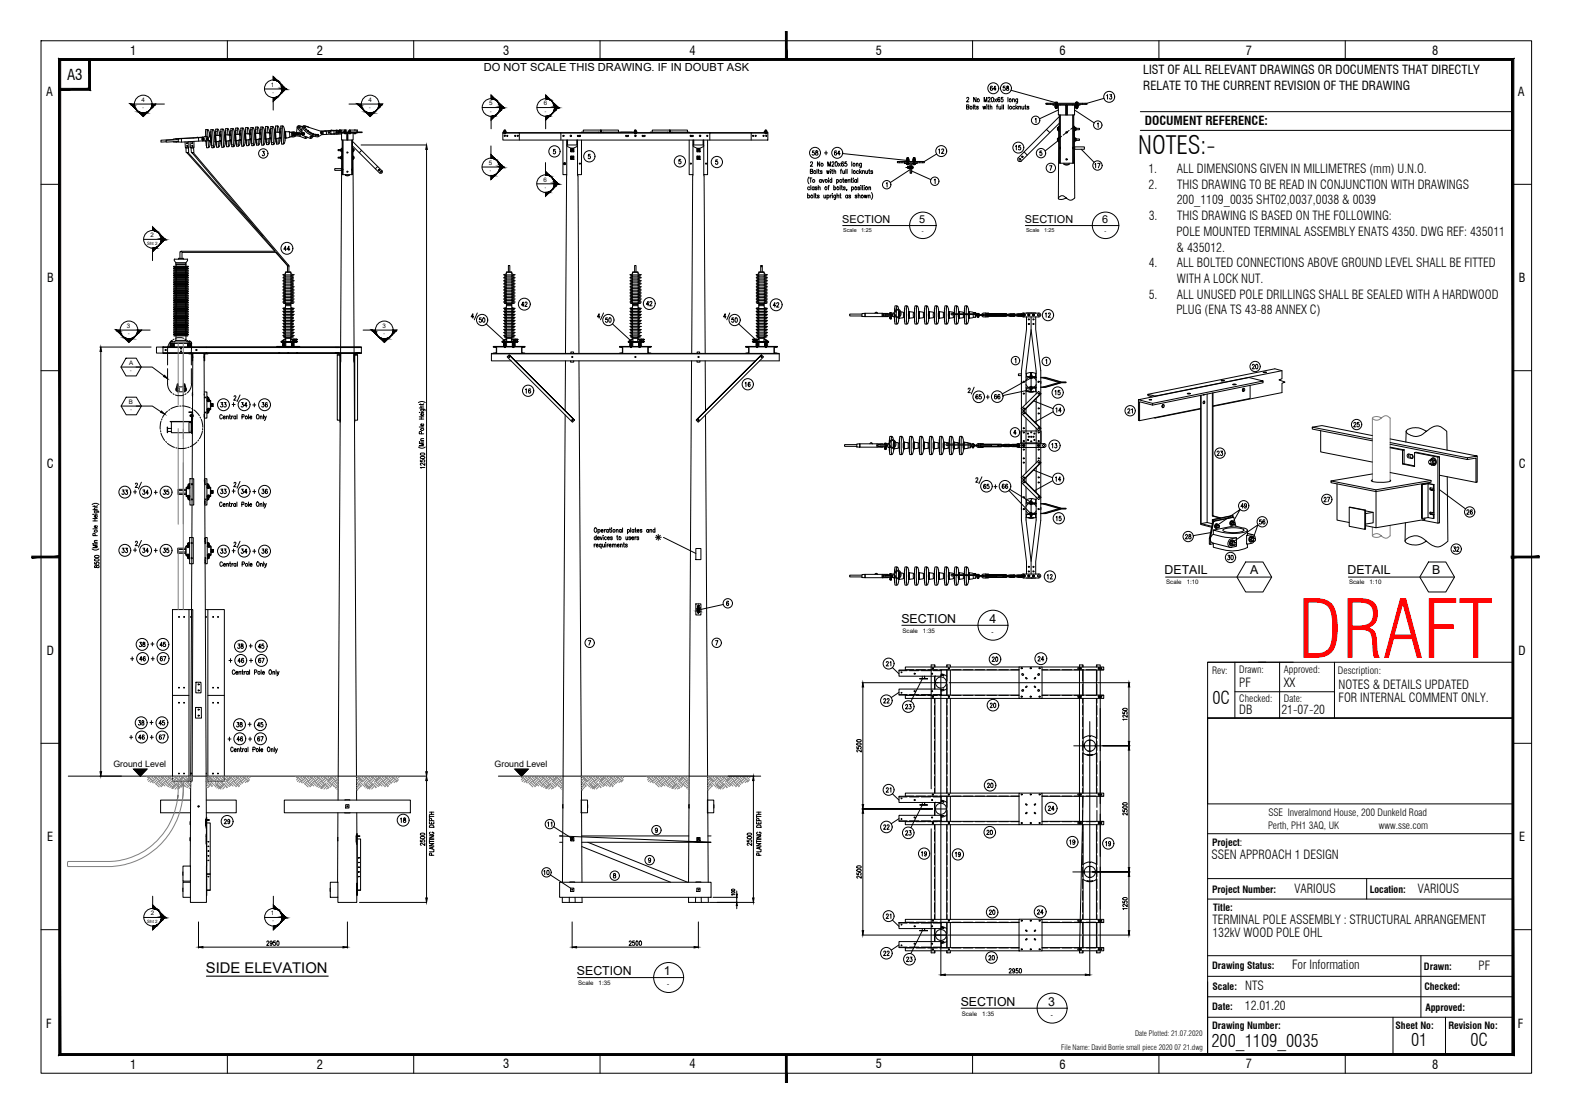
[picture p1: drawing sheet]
<svg xmlns="http://www.w3.org/2000/svg" width="420mm" height="297mm" viewBox="0 0 420 297" stroke-linecap="round" stroke-linejoin="round" font-family="sans-serif">
<defs><g id="words">
<text font-size="21.4" fill="#f00" x="346.4" y="175.6">DRAFT</text>
<text font-size="6.7" x="303.9" y="41.1">NOTES:-</text>
<g font-size="4.7">
<text x="323.6" y="187.9">0C</text>
<text x="323.4" y="279.4">200_1109_0035</text>
<text x="376.7" y="279.2">01</text>
<text x="392.5" y="279.2">0C</text>
</g>
<g font-size="4">
<text x="17.9" y="21.3">A3</text>
<text x="54.9" y="259.7">SIDE ELEVATION</text>
</g>
<g font-size="3.3">
<text x="34.7" y="14.6">1</text>
<text x="84.6" y="14.6">2</text>
<text x="134.3" y="14.6">3</text>
<text x="184.1" y="14.6">4</text>
<text x="233.8" y="14.6">5</text>
<text x="282.9" y="14.6">6</text>
<text x="332.6" y="14.6">7</text>
<text x="382.3" y="14.6">8</text>
<text x="305.2" y="19.8">LIST OF ALL RELEVANT DRAWINGS OR DOCUMENTS THAT DIRECTLY</text>
<text x="305.2" y="24">RELATE TO THE CURRENT REVISION OF THE DRAWING</text>
<text x="12.3" y="25.6">A</text>
<text x="405.2" y="25.6">A</text>
<text x="305.6" y="33.5">DOCUMENT REFERENCE:</text>
<text x="306.6" y="46.2">1.</text>
<text x="314.2" y="46.2">ALL DIMENSIONS GIVEN IN MILLIMETRES (mm) U.N.O.</text>
<text x="306.6" y="50.4">2.</text>
<text x="314.2" y="50.4">THIS DRAWING TO BE READ IN CONJUNCTION WITH DRAWINGS</text>
<text x="306.6" y="58.8">3.</text>
<text x="314.1" y="54.6">200_1109_0035 SHT02,0037,0038 &amp; 0039</text>
<text x="314.2" y="58.8">THIS DRAWING IS BASED ON THE FOLLOWING:</text>
<text x="314" y="62.9">POLE MOUNTED TERMINAL ASSEMBLY ENATS 4350. DWG REF: 435011</text>
<text x="306.6" y="71.3">4.</text>
<text x="314.1" y="67.1">&amp; 435012.</text>
<text x="314.2" y="71.3">ALL BOLTED CONNECTIONS ABOVE GROUND LEVEL SHALL BE FITTED</text>
<text x="12.6" y="75.3">B</text>
<text x="314.2" y="75.5">WITH A LOCK NUT.</text>
<text x="405.4" y="75.3">B</text>
<text x="306.6" y="79.7">5.</text>
<text x="314" y="83.9">PLUG (ENA TS 43-88 ANNEX C)</text>
<text x="314.2" y="79.7">ALL UNUSED POLE DRILLINGS SHALL BE SEALED WITH A HARDWOOD</text>
<text x="12.5" y="125">C</text>
<text x="405.4" y="125">C</text>
<text x="310.9" y="153.3">DETAIL</text>
<text x="333.7" y="153.3">A</text>
<text x="359.7" y="153.3">DETAIL</text>
<text x="382.3" y="153.3">B</text>
<text x="240.6" y="166.2">SECTION</text>
<text x="264.1" y="166.2">4</text>
<text x="12.5" y="174.8">D</text>
<text x="405.4" y="174.8">D</text>
<text x="330.8" y="183.5">PF</text>
<text x="342.7" y="183.4">XX</text>
<text x="357.3" y="183.9">NOTES &amp; DETAILS UPDATED</text>
<text x="330.8" y="190.6">DB</text>
<text x="342" y="190.6">21-07-20</text>
<text x="357.3" y="187.4">FOR INTERNAL COMMENT ONLY.</text>
<text x="12.6" y="224.5">E</text>
<text x="405.5" y="224.5">E</text>
<text x="323.4" y="229.2">SSEN APPROACH 1 DESIGN</text>
<text x="345.6" y="238.3">VARIOUS</text>
<text x="378.4" y="238.3">VARIOUS</text>
<text x="323.6" y="246.7">TERMINAL POLE ASSEMBLY : STRUCTURAL ARRANGEMENT</text>
<text x="323.6" y="250">132kV WOOD POLE OHL</text>
<text x="154" y="260.2">SECTION</text>
<text x="177.2" y="260.2">1</text>
<text x="344.9" y="258.7">For Information</text>
<text x="394.7" y="258.8">PF</text>
<text x="256.4" y="268.4">SECTION</text>
<text x="279.8" y="268.4">3</text>
<text x="332.3" y="269.7">12.01.20</text>
<text x="332.4" y="264.2">NTS</text>
<text x="12.3" y="274.2">F</text>
<text x="405.2" y="274.2">F</text>
<text x="34.7" y="285.2">1</text>
<text x="84.6" y="285.2">2</text>
<text x="134.3" y="285.2">3</text>
<text x="184.1" y="285.2">4</text>
<text x="233.8" y="285.2">5</text>
<text x="282.9" y="285.2">6</text>
<text x="332.6" y="285.2">7</text>
<text x="382.3" y="285.2">8</text>
</g>
<text font-size="3" x="129.1" y="19">DO NOT SCALE THIS DRAWING. IF IN DOUBT ASK</text>
<g font-size="2.9">
<text x="224.8" y="59.6">SECTION</text>
<text x="245.4" y="59.6">5</text>
<text x="273.6" y="59.6">SECTION</text>
<text x="294.2" y="59.6">6</text>
</g>
<g font-size="2.7">
<text x="323.6" y="180">Rev:</text>
<text x="330.8" y="179.6">Drawn:</text>
<text x="342.7" y="179.6">Approved:</text>
<text x="357.2" y="180">Description:</text>
<text x="330.8" y="187.5">Checked:</text>
<text x="342.7" y="187.5">Date:</text>
<text x="338.5" y="221.1">Perth, PH1 3AQ, UK</text>
<text x="338.6" y="217.8">SSE Inveralmond House, 200 Dunkeld Road</text>
<text x="368.1" y="221.1">www.sse.com</text>
</g>
<g font-size="2.6">
<text x="323.5" y="225.8">Project:</text>
<text x="323.5" y="238.3">Project Number:</text>
<text x="365.6" y="238.3">Location:</text>
<text x="323.8" y="243.1">Title:</text>
<text x="323.5" y="258.7">Drawing Status:</text>
<text x="380.1" y="258.8">Drawn:</text>
<text x="323.5" y="269.6">Date:</text>
<text x="323.7" y="264.2">Scale:</text>
<text x="380.2" y="264.3">Checked:</text>
<text x="380.5" y="269.7">Approved:</text>
<text x="323.5" y="274.5">Drawing Number:</text>
<text x="372.5" y="274.5">Sheet No:</text>
<text x="386.6" y="274.5">Revision No:</text>
</g>
<g font-size="2.4">
<text x="30.3" y="204.6">Ground Level</text>
<text x="132" y="204.6">Ground Level</text>
</g>
<g font-size="2">
<text x="283.2" y="280.1">File Name: David Borrie small piece 2020 07 21.dwg</text>
<text x="303" y="276.6">Date Plotted: 21.07.2020</text>
</g>
<g font-size="1.6">
<text x="72.3" y="23.2">1</text>
<text x="37.7" y="27.2">4</text>
<text x="98.3" y="27.2">4</text>
<text x="130.5" y="28.1">5</text>
<text x="145.1" y="28.1">6</text>
<text x="130.5" y="44">5</text>
<text x="145.1" y="48.5">6</text>
<text x="40.2" y="63.3">2</text>
<text x="33.9" y="87.5">3</text>
<text x="102.1" y="87.5">3</text>
<text x="34.4" y="97.4">A</text>
<text x="34.4" y="107.8">B</text>
<text x="311.3" y="156">Scale</text>
<text x="316.8" y="156">1:10</text>
<text x="360.1" y="156">Scale</text>
<text x="365.6" y="156">1:10</text>
<text x="240.9" y="168.9">Scale</text>
<text x="246.4" y="168.9">1:35</text>
<text x="264.7" y="169.1">-</text>
<text x="40.2" y="244.3">2</text>
<text x="72.3" y="244.3">1</text>
<text x="154.3" y="262.9">Scale</text>
<text x="159.8" y="262.9">1:35</text>
<text x="178.1" y="263.1">-</text>
<text x="256.7" y="271.1">Scale</text>
<text x="262.2" y="271.1">1:35</text>
<text x="280.5" y="271.3">-</text>
</g>
<g font-size="1.5">
<text x="225.1" y="61.9">Scale</text>
<text x="229.9" y="61.9">1:25</text>
<text x="246" y="62.1">-</text>
<text x="273.9" y="61.9">Scale</text>
<text x="278.7" y="61.9">1:25</text>
<text x="294.8" y="62.1">-</text>
</g>
<g font-size="1.2">
<text x="38" y="29.1">-</text>
<text x="72.7" y="25.1">-</text>
<text x="98.5" y="29.1">-</text>
<text x="130.8" y="30.1">-</text>
<text x="145.4" y="30.1">-</text>
<text x="130.8" y="45.9">-</text>
<text x="145.4" y="50.4">-</text>
<text x="39.3" y="65.5">Sht 2</text>
<text x="34.2" y="89.5">-</text>
<text x="102.4" y="89.5">-</text>
<text x="34.8" y="99.3">-</text>
<text x="34.8" y="109.7">-</text>
<text x="39.3" y="246.4">Sht 2</text>
<text x="72.8" y="246.2">-</text>
</g>
</g></defs>
<!-- layer: Border -->
<g fill="none" stroke="#000" stroke-width=".27">
<path d="M304.4 29.8h99.4M304.4 34.8h99.4M322.4 176.7h81.4M345.2 176.7h-22.8v14.9h81.4h-81.4v89.8h81.4M356.2 176.7v14.9M403.8 213.5v18.1M322.4 222.5h81.4M322.4 234.5h81.4M322.4 239.9h81.4M364.8 234.5v5.4M322.4 255.1h81.4M379.3 255.1v16.4"/>
<path d="M322.4 260.6h81.4M322.4 266h81.4M322.4 271.5h81.4M371.8 271.5v9.9M385.9 271.5v9.9"/>
</g>
<!-- layer: Border Grid -->
<g fill="none" stroke="#000" stroke-width=".27">
<path d="M11 10.9h397.8v275.5h-397.8zM60.7 10.9v5M110.4 10.9v5M160.2 10.9v5M259.6 10.9v5M309.4 10.9v5M359.1 10.9v5M11 49.2h4.9M403.8 49.2h5M11 98.9h4.9M403.8 98.9h5M11 198.4h4.9"/>
<path d="M403.8 198.4h5M11 248.1h4.9M403.8 248.1h5M60.7 281.4v5M110.4 281.4v5M160.2 281.4v5M259.6 281.4v5M309.4 281.4v5M359.1 281.4v5"/>
</g>
<!-- layer: Border -->
<g fill="#000" stroke="#000" stroke-width=".27">
<path d="M15.7 15.6l.5 .5 387.9-.5zM16.2 16.1l387.9-.5-.5 .5zM404.1 15.6l-.5 .5 .5 265.6zM403.6 16.1l.5 265.6-.5-.5zM15.7 281.7h388.4l-.5-.5zM16.2 281.2h387.4l-387.9 .5zM15.7 15.6v266.1l.5-.5zM15.7 15.6l.5 .5v265.1z"/>
<path d="M15.9 23.6v.5l7.8-.5zM15.9 24.1l7.8-.5 .5 .5zM23.7 15.9v7.7l.5 .5zM23.7 15.9h.5v8.2z"/>
</g>
<!-- layer: 0 -->
<g fill="#000" stroke="#000" stroke-width=".27">
<path d="M209.7 8.4v7.5h.4zM209.7 8.4h.4v7.5z"/>
<path d="M8.5 148.9h7.4v-.5zM8.5 148.4h7.4l-7.4 .5z"/>
<path d="M403.4 148.9h7.5v-.5zM403.4 148.4h7.5l-7.5 .5z"/>
<path d="M209.7 281.4v7.5h.4zM209.7 281.4h.4v7.5z"/>
</g>
<path d="M329.6 176.7v14.9M335.9 176.7h2M341.6 176.7v14.9M403.8 176.7v14.9M322.4 191.6h81.4v22.9h-81.4zM329.6 184.6h26.6" fill="none" stroke="#000" stroke-width=".27"/>
<!-- layer: PDF42_Dimensions -->
<g fill="none" stroke="#000" stroke-width=".27">
<path d="M96.4 38.7h17.5M113.9 39.9v166.1M148.2 39.9h-.4l-.1 .5a.35 .35 0 0 1 .5 0 .35 .35 0 0 1 0 .5 .35 .35 0 0 1-.5-.1M269.9 24.1l11.7 3.2M282.6 29.3l-5.1 2.4M282.8 37.3l-3.8 3M286.8 29.3l5.3 3.5M288.6 39.8l3.4 3.5M294.7 26.2l-4.5 1.4M70 40.4h.6l-.3 .5a.34 .34 0 0 1 .3 .5 .34 .34 0 0 1-.6 0M157.6 41.2h-.5v.4a.37 .37 0 0 1 .5 .1 .37 .37 0 0 1-.1 .5 .37 .37 0 0 1-.5 0M181.7 42.5h-.4l-.1 .6a.35 .35 0 0 1 .5 0 .35 .35 0 0 1 0 .5 .35 .35 0 0 1-.5-.1"/>
<path d="M191.5 42.7h-.4l-.1 .5a.35 .35 0 0 1 .6 0 .35 .35 0 0 1-.1 .5 .35 .35 0 0 1-.5-.1M220.1 40.8h.8M220.5 40.3v1M224.9 41l17.1 1.8M242.9 45.3l-5.3 3.4M243.4 45.6l5 2.3M250 41.1l-3.3 2M284.6 52.8l-1.3 .5-.8-.2a1.08 1.08 0 0 1 .9-.8 1.08 1.08 0 0 1 1.1 .4 1.44 1.44 0 0 0 2.4 .1M76.4 66.5h-.6l.4-.8v1.2M77.4 66.5h-.7l.4-.8v1.2M26.7 92.6h13.6M26.9 93.8v112.2"/>
<path d="M36.3 98h4.3l3.2 2.3M126.4 84.5h-.6l.4-.8v1.2M127.4 83.5l-.8 1.8M128.5 84.8h-.5v.5a.35 .35 0 0 1 .5 0 .35 .35 0 0 1-.1 .6 .35 .35 0 0 1-.5-.1M129 84.9a.59 .59 0 0 1 .6 .5 .59 .59 0 0 1-.4 .6l-.4-.2zM129.8 86.4l4.9 4.5M139.9 81.4h-.7l.4-.8v1.2M140.2 80.9a.29 .29 0 0 1 .3-.3 .29 .29 0 0 1 .2 .5l-.6 .7h.6M160.1 84.5h-.6l.4-.8v1.2M161.1 83.5l-.8 1.8M162.2 84.8h-.5v.5a.35 .35 0 0 1 .5 0 .35 .35 0 0 1-.1 .6 .35 .35 0 0 1-.5-.1M162.6 84.9a.59 .59 0 0 1 .7 .4 .59 .59 0 0 1-.4 .7l-.4-.2z"/>
<path d="M163.5 86.4l4.9 4.5M173.2 81.2h-.7l.5-.8v1.2M173.5 80.7l.2-.3 .3 .1-.1 .6-.5 .5h.7M193.8 84.5h-.6l.4-.8v1.2M194.8 83.5l-.8 1.8M195.9 84.8h-.5v.5a.35 .35 0 0 1 .5 .1 .35 .35 0 0 1-.1 .4 .35 .35 0 0 1-.5 0M196.3 84.9a.59 .59 0 0 1 .7 .4 .59 .59 0 0 1-.4 .7l-.4-.2zM197.2 86.4l4.8 4.5M207.1 81.5h-.7l.4-.7v1.2M207.3 81.1l.2-.3 .3 .1v.5l-.5 .6h.6M271 95.9l.2-.2v1.2M279 83.7l.3-.2v1.2"/>
<path d="M279.2 96.1l.2-.2v1.2M279.9 83.8v-.1a.29 .29 0 0 1 .4-.1 .29 .29 0 0 1 .1 .4l-.6 .7h.6M334.3 97.5a.29 .29 0 0 1 .4-.2 .29 .29 0 0 1 .1 .4l-.6 .7h.7M335.3 97.3a.6 .6 0 0 1 .6 .4 .6 .6 0 0 1-.4 .7l-.3-.2zM36.4 108.4h4.3l2.3 1.5M59 107.4h.5l-.3 .5a.36 .36 0 0 1 .3 .6 .36 .36 0 0 1-.7-.1M59.8 107.4h.6l-.3 .5a.35 .35 0 0 1 .3 .5 .35 .35 0 0 1-.6 0M62 108h.8M62.3 107.4v1.1M62.5 105.9l.1-.2a.31 .31 0 0 1 .4 .1 .31 .31 0 0 1-.1 .4l-.5 .6h.6M64.1 105.4l-.8 1.8M64.5 107.4h.4l-.1 .5a.38 .38 0 0 1 .2 .5 .38 .38 0 0 1-.4 .2l-.2-.2"/>
<path d="M65.9 108.2h-.6l.4-.8v1.2M67.5 108.1h.8M67.9 107.6v1M70 107.4h.4l-.2 .5h.1a.39 .39 0 0 1 .2 .5 .39 .39 0 0 1-.4 .2l-.2-.2M71.4 107.6l-.3-.2a.59 .59 0 0 0-.3 .7 .59 .59 0 0 0 .5 .5 .34 .34 0 0 0 .1-.5 .34 .34 0 0 0-.5 0l-.1 .1M111.7 107.5l.7-.3 1.1 .3M111.7 119.3a1.42 1.42 0 0 0 1.8 0M112 118h.1M112 110.1h.1M111.9 114h1.2M111.9 111.8h1.2M111.9 111.3h1.2"/>
<path d="M111.9 108.9h1.2M112.3 109.2l1.1 .1v.3M112.3 117.6h.8M112.3 107.8v.3M112.4 117.9h.7M112.4 110.1h.7M112.5 109.2l-.1 .1a.33 .33 0 0 0 .3 .5 .33 .33 0 0 0 .2-.6M112.5 111.3v.5M112.5 115.8v-.6h-.5l-.1 .6h1.2M112.9 113.1l.2 .1a.34 .34 0 0 1-.4 .5 .34 .34 0 0 1-.2-.6l.1 .6M112.9 110.4l.2 .1a.33 .33 0 0 1-.4 .4 .33 .33 0 0 1-.2-.5l.1 .5M113.1 118.3h-1.2l1.2 .4-1.2 .3h1.2"/>
<path d="M113.1 117.1h-.7l-.1 .2 .2 .3M113.1 108.4h-.7l-.1 .2 .2 .3M113.1 107.7l-.3 .3h-.9M140.3 104l.2-.2v1.1M141.6 103.9v-.1a.58 .58 0 0 0-.6 .5 .58 .58 0 0 0 .4 .6 .35 .35 0 0 0 .3-.4 .35 .35 0 0 0-.5-.2l-.1 .2M198.9 102.2l.2-.2v1.2M200.2 102.2v-.1a.59 .59 0 0 0-.6 .4 .59 .59 0 0 0 .4 .7 .33 .33 0 0 0 .3-.4 .33 .33 0 0 0-.5-.2l-.1 .2M258.4 103.9l.2-.3 .3 .1v.5l-.5 .6h.6M260 103.3l-.7 1.9M261.1 105.5l-.2-.2a.56 .56 0 0 0-.4 .6 .56 .56 0 0 0 .5 .5l.1-.3a.3 .3 0 0 0-.3-.3 .3 .3 0 0 0-.3 .3M261.9 105.3h-.5v.5a.36 .36 0 0 1 .5 0 .36 .36 0 0 1 0 .5 .36 .36 0 0 1-.5 0M263.3 106h.8"/>
<path d="M263.7 105.5v1M266 105.5l-.2-.2a.58 .58 0 0 0-.4 .6 .58 .58 0 0 0 .5 .5v-.6h-.3l-.1 .3M266.9 105.5l-.2-.2a.68 .68 0 0 0-.1 1.2 .34 .34 0 0 0 .3-.5 .34 .34 0 0 0-.5-.1l-.1 .2M271.3 115.6h-.7l.4-.8v1.2M275 101l-7.5 4.2M275 104l-7.3 1.6M276.1 107.1l5 2M280.7 118.6l.3-.2v1.1M281.1 109.9l-4.8 2.7M281.6 118.4h.5l-.3 .4a.36 .36 0 0 1 .3 .5 .36 .36 0 0 1-.6 0M281.6 104.4l.2-.2v1.2M281.8 109.1l.3-.3v1.2"/>
<path d="M282.9 104.2h-.4l-.1 .5a.35 .35 0 0 1 .6 0 .35 .35 0 0 1-.1 .5 .35 .35 0 0 1-.5-.1M283.3 109.6h-.7l.5-.8v1.2M301.1 109.3l.1-.2 .4 .2-.6 .9h.7M302 109.3l.3-.2v1.1M361.4 113v-.1a.29 .29 0 0 1 .4-.1 .29 .29 0 0 1 .1 .4l-.6 .7h.7M362.8 112.7h-.5v.5a.35 .35 0 0 1 .5 0 .35 .35 0 0 1-.1 .6 .35 .35 0 0 1-.5-.1M24.6 134.7a1.42 1.42 0 0 1 1.8 0M24.8 137.3h.1M24.8 139h1.2M24.8 138.4h1.2M24.8 136h1.2M25.2 136.4h1l.1 .4"/>
<path d="M25.2 135v.3M25.3 137.2h.7M25.3 136.4a.33 .33 0 0 0 0 .4 .33 .33 0 0 0 .5 0 .33 .33 0 0 0 0-.4M25.3 138.4v.6M25.8 137.5l.1 .1a.34 .34 0 0 1-.3 .5 .34 .34 0 0 1-.2-.6l.1 .6M26 135.5l-.7 .1-.1 .2 .2 .2M26 134.9l-.3 .2h-.9M32.6 130.8h.5l-.3 .4a.36 .36 0 0 1 .4 .6 .35 .35 0 0 1-.7-.1M33.5 130.8h.5l-.2 .4a.35 .35 0 0 1 .2 .6 .35 .35 0 0 1-.6-.1M35.6 131.3h.8M36.1 130.8v1M36.1 129.2l.4-.3 .2 .4-.6 .8h.6"/>
<path d="M37.7 128.7l-.8 1.8M38.1 130.8h.5l-.2 .4a.35 .35 0 0 1 .2 .6 .35 .35 0 0 1-.6-.1M39.6 131.6h-.7l.5-.8v1.2M41.2 131.4h.8M41.6 130.9v1M43.7 130.8h.4l-.2 .4a.35 .35 0 0 1 .2 .6 .35 .35 0 0 1-.6-.1M45 130.8h-.4l-.1 .5a.35 .35 0 0 1 .5 .1 .35 .35 0 0 1-.1 .4 .35 .35 0 0 1-.5-.1M59 130.6h.5l-.3 .4a.36 .36 0 0 1 .3 .6 .36 .36 0 0 1-.7-.1M59.8 130.6h.6l-.3 .4a.35 .35 0 0 1 .3 .5 .35 .35 0 0 1-.6 0M62 131.1h.8M62.3 130.6v1M62.5 129l.3-.3 .2 .4-.6 .8h.6"/>
<path d="M64.1 128.5l-.8 1.8M64.5 130.6h.4l-.2 .4a.34 .34 0 0 1 .3 .5 .34 .34 0 0 1-.6 0M65.9 131.4h-.6l.4-.8v1.1M67.5 131.2h.8M67.9 130.7v1M70 130.6h.4l-.2 .4a.34 .34 0 0 1 .3 .5 .34 .34 0 0 1-.6 0M71.4 130.7l-.3-.1a.59 .59 0 0 0-.3 .6 .59 .59 0 0 0 .5 .5 .34 .34 0 0 0 .1-.5 .34 .34 0 0 0-.5 0l-.1 .2M112.2 122.8v.4l.5 .1a.35 .35 0 0 1 0-.5 .35 .35 0 0 1 .5 0 .35 .35 0 0 1-.1 .5M112.3 121.9l.6-.1 .5 .2a.68 .68 0 0 1-1.2 0zM112.3 121l.8-.1 .3 .3a.68 .68 0 0 1-1.2 0zM113.4 124.8h-1.2l.2 .2M113.4 123.6v.6l-.8-.6-.4 .2 .3 .4"/>
<path d="M260.5 127.8l.2-.3 .3 .1v.3l-.5 .8h.6M262.1 127.3l-.8 1.8M263.1 129.4l-.2-.2a.57 .57 0 0 0-.4 .6 .57 .57 0 0 0 .5 .5v-.6h-.3l-.1 .3M263.9 129.2h-.4v.5a.36 .36 0 0 1 .5 0 .36 .36 0 0 1-.1 .5 .36 .36 0 0 1-.5 0M265.3 129.9h.8M265.7 129.4v1M268 129.4l-.1-.2a.56 .56 0 0 0-.4 .6 .56 .56 0 0 0 .5 .5v-.6h-.3l-.2 .3M269 129.4l-.2-.2a.56 .56 0 0 0-.4 .6 .56 .56 0 0 0 .4 .5l.2-.5-.5-.1-.1 .3M269.3 130.9l5.7 6M269.5 130.6l5.5 3.3M275.9 125.5l5 2M281 128.3l-4.9 2.7"/>
<path d="M281.8 127.5l.2-.2v1.1M281.9 138l.2-.2v1.2M283.2 128h-.7l.4-.7v1.1M283.2 137.8h-.4l-.1 .5a.34 .34 0 0 1 .5 0 .34 .34 0 0 1 0 .5 .34 .34 0 0 1-.5 0M324.9 120.7l.1-.3 .4 .1-.1 .5-.4 .6h.6M325.8 120.4h.5l-.2 .4a.35 .35 0 0 1 .3 .5 .35 .35 0 0 1-.6 .1M329.2 139.2l1.8-3.2-5.9 4M331.9 135.2h-.7l.5-.8v1.2M332.7 134.8l-.1 .3a.31 .31 0 0 1-.4-.3 .31 .31 0 0 1 .5-.2l-.1 1-.4-.2M336.7 138.7h-.5v.5a.36 .36 0 0 1 .5 0 .36 .36 0 0 1 0 .5 .36 .36 0 0 1-.5 0M337.6 138.9v-.2a.59 .59 0 0 0-.6 .5 .59 .59 0 0 0 .4 .7 .32 .32 0 0 0 .3-.5 .32 .32 0 0 0-.6-.1v.2M353.4 133l.2-.3 .4 .3-.6 .9h.6"/>
<path d="M354.3 132.7h.7l-.5 1.2M384.2 130.7l7 5.1M391.6 136.4v-.1a.28 .28 0 0 1 .3-.2 .28 .28 0 0 1 .2 .3l-.6 .8h.7M393 136.2v-.1a.55 .55 0 0 0-.5 .5 .55 .55 0 0 0 .4 .6 .35 .35 0 0 0 .1-.4 .35 .35 0 0 0-.4-.2l-.1 .2M24.6 146.5a1.42 1.42 0 0 0 1.8 0M24.8 141.1h1.2M24.8 145.2h.1M25.2 144.7h.8M25.3 150.1v.4l.5 .1a.33 .33 0 0 1 0-.5 .33 .33 0 0 1 .5 0 .33 .33 0 0 1-.1 .5M25.3 145.1h.7M25.3 151v.5h.3a.59 .59 0 0 1 .8-.5 .36 .36 0 0 1-.3 .5 .36 .36 0 0 1-.4-.4zM25.3 149.3a.6 .6 0 0 1 .7-.3 .6 .6 0 0 1 .4 .6l-.9 .1z"/>
<path d="M25.3 148.3a.62 .62 0 0 1 .7-.2 .62 .62 0 0 1 .4 .6l-.9 .1zM25.4 143l-.1-.7h-.4l-.1 .7h1.2M25.8 140.3l.1 .1a.34 .34 0 0 1-.3 .5 .34 .34 0 0 1-.2-.6l.1 .5M26 145.5h-1.2l1.2 .3-1.2 .4h1.2M26 144.2l-.7 .1-.1 .2 .2 .2M32.6 146.3h.5l-.3 .5a.35 .35 0 0 1 .4 .5 .35 .35 0 0 1-.7 0M33.5 146.3h.5l-.2 .5a.35 .35 0 0 1 .2 .5 .35 .35 0 0 1-.6 0M35.6 146.8h.8M36.1 146.3v1M36.1 144.7l.4-.3 .2 .4-.6 .8h.6M37.7 144.2l-.8 1.9M38.1 146.3h.5l-.2 .5a.35 .35 0 0 1 .2 .5 .35 .35 0 0 1-.6 0"/>
<path d="M39.6 147.1h-.7l.5-.8v1.2M41.2 146.9h.8M41.6 146.4v1M43.7 146.3h.4l-.2 .5a.35 .35 0 0 1 .2 .5 .35 .35 0 0 1-.6 0M45 146.3h-.4l-.1 .5a.35 .35 0 0 1 .5 .1 .35 .35 0 0 1-.1 .5 .35 .35 0 0 1-.5-.1M59 146.5h.5l-.3 .4a.37 .37 0 0 1 .3 .6 .37 .37 0 0 1-.7-.1M59.8 146.5h.6l-.3 .4a.36 .36 0 0 1 .3 .6 .36 .36 0 0 1-.6-.1M62 147h.8M62.3 146.5v1M62.5 144.9l.1-.2 .4 .2-.6 .9h.6M64.1 144.4l-.8 1.8M64.5 146.5h.4l-.2 .4a.35 .35 0 0 1 .3 .6 .35 .35 0 0 1-.6-.1"/>
<path d="M65.9 147.3h-.6l.4-.8v1.2M67.5 147.1h.8M67.9 146.6v1M70 146.5h.4l-.2 .4a.35 .35 0 0 1 .3 .6 .35 .35 0 0 1-.6-.1M71.4 146.7l-.1-.1a.59 .59 0 0 0-.6 .4 .59 .59 0 0 0 .4 .7 .35 .35 0 0 0 .3-.4 .35 .35 0 0 0-.5-.3l-.1 .3M174.9 143.4h1.6M175.2 142.9l1.1 1.1M175.7 142.6v1.6M176.3 142.9l-1.1 1.1M177.1 143.4l8.6 4.3M279.6 153.5l.2-.2v1.2M280.4 153.6l.1-.3 .4 .2-.6 1h.7"/>
<path d="M316.4 142.9l.1-.2a.27 .27 0 0 1 .4 0 .27 .27 0 0 1 0 .4l-.5 .7h.6M317.4 142.7v.3a.39 .39 0 0 1 .6 .4 .39 .39 0 0 1-.6 .4 .45 .45 0 0 1 0-.5 .45 .45 0 0 1 .4-.3v-.3zM323.1 142.2l-4.6 .8M327.8 148.2h.5l-.3 .5a.36 .36 0 0 1 .3 .5 .36 .36 0 0 1-.7 0M328.7 148.3a.53 .53 0 0 1 .5 .5 .53 .53 0 0 1-.5 .5zM334.6 143.4l1.2-3.3-6.3 4.3M388 146h.5l-.2 .4a.36 .36 0 0 1 .2 .6 .36 .36 0 0 1-.6-.1M388.9 146.3v-.2a.29 .29 0 0 1 .4-.1 .29 .29 0 0 1 .1 .4l-.6 .8h.7M34.9 175.8h.8M35.3 175.3v1M37.3 171.4h.4l-.2 .5a.33 .33 0 0 1 .3 .5 .33 .33 0 0 1-.6-.1M38 176h-.7l.4-.8v1.2"/>
<path d="M38.2 171.5v.3a.41 .41 0 0 1 .5 .2 .41 .41 0 0 1-.2 .6 .35 .35 0 0 1-.4-.4 .35 .35 0 0 1 .4-.3l.1-.4zM38.8 175.4l-.1-.1a.6 .6 0 0 0-.5 .5 .6 .6 0 0 0 .4 .6 .34 .34 0 0 0 .3-.3 .34 .34 0 0 0-.3-.4 .34 .34 0 0 0-.4 .3M40.3 171.9h.8M40.4 175.8h.8M40.7 171.4v1M40.8 175.3v1M43.3 175.4v-.1a.59 .59 0 0 0-.6 .4 .59 .59 0 0 0 .3 .7 .34 .34 0 0 0 .4-.4 .34 .34 0 0 0-.6-.2v.2M43.4 172.2h-.7l.5-.8v1.2M43.6 175.2h.7l-.5 1.2M44.1 171.4h-.4v.5a.33 .33 0 0 1 .5 0 .33 .33 0 0 1-.1 .5 .33 .33 0 0 1-.5-.1M61.1 176.3h.8M61.5 175.8v1"/>
<path d="M63.5 171.9h.5l-.3 .4a.36 .36 0 0 1 .3 .6 .36 .36 0 0 1-.6-.1M64.2 176.4h-.7l.5-.7v1.2M64.4 171.9v.3a.59 .59 0 0 1 .4 .8 .37 .37 0 0 1-.5-.3 .37 .37 0 0 1 .5-.4v-.4zM65 175.9v-.2a.58 .58 0 0 0-.7 .5 .58 .58 0 0 0 .5 .7 .34 .34 0 0 0 .2-.5 .34 .34 0 0 0-.5-.1v.1M66.5 172.4h.8M66.6 176.3h.8M66.9 171.9v1M67 175.8v1M69.6 175.9l-.1-.2a.58 .58 0 0 0-.6 .5 .58 .58 0 0 0 .4 .7 .34 .34 0 0 0 .3-.5 .34 .34 0 0 0-.5-.1l-.1 .1M69.6 172.7h-.7l.5-.8v1.2M69.9 175.7h.6l-.5 1.2M70.4 171.9h-.4l-.1 .5a.36 .36 0 0 1 .5 0 .36 .36 0 0 1-.1 .5 .36 .36 0 0 1-.5-.1"/>
<path d="M157 171h.7l-.5 1.2M191 171h.6l-.4 1.2M193 161.3l-5.9 1.3M194.5 160.6l-.2-.2a.6 .6 0 0 0-.4 .6 .6 .6 0 0 0 .5 .6v-.6h-.3l-.1 .2M236.6 176.8l.4-.2 .1 .3-.6 .8h.7M237.6 176.8l.2-.2v1.1M238.2 178.1l1.8 1.7M264.9 175.6l.3-.3 .2 .4-.6 .8h.7M265.8 175.4a.59 .59 0 0 1 .7 .4 .59 .59 0 0 1-.4 .7l-.3-.2zM277.1 175.5a.28 .28 0 0 1 .3-.3 .28 .28 0 0 1 .3 .4l-.6 .8h.6M278.6 176h-.7l.5-.8v1.2M34.6 196.8h.8"/>
<path d="M35 196.3v.9M37 192.3h.5l-.3 .5a.34 .34 0 0 1 .3 .5 .34 .34 0 0 1-.6 0M37.7 196.9h-.7l.5-.8v1.2M37.9 192.4v.3a.42 .42 0 0 1 .5 .3 .42 .42 0 0 1-.2 .5 .37 .37 0 0 1-.4-.4 .37 .37 0 0 1 .5-.3l.1-.4zM38.5 196.3l-.1-.1a.6 .6 0 0 0-.5 .5 .6 .6 0 0 0 .3 .6 .32 .32 0 0 0 .3-.4 .32 .32 0 0 0-.5-.1v.1M40 192.8h.8M40.1 196.8h.8M40.4 192.3v1M40.5 196.3v.9M43.1 196.3l-.1-.1a.6 .6 0 0 0-.6 .5 .6 .6 0 0 0 .4 .6 .32 .32 0 0 0 .3-.4 .32 .32 0 0 0-.5-.1l-.1 .1M43.1 193.1h-.7l.5-.8v1.2M43.4 196.1h.6l-.5 1.2"/>
<path d="M43.9 192.3h-.5v.6a.35 .35 0 0 1 .5 0 .35 .35 0 0 1-.1 .5 .35 .35 0 0 1-.5-.1M60.9 197.2h.8M61.2 196.7v1M63.3 192.8h.4l-.2 .5a.34 .34 0 0 1 .2 .5 .34 .34 0 0 1-.6 0M64 197.4h-.7l.4-.8v1.2M64.2 192.9v.3a.41 .41 0 0 1 .6 .4 .41 .41 0 0 1-.7 .3v-.4l.5-.4v-.2zM64.8 196.8l-.1-.1a.57 .57 0 0 0-.6 .4 .57 .57 0 0 0 .4 .7 .33 .33 0 0 0 .3-.3 .33 .33 0 0 0-.2-.4 .33 .33 0 0 0-.4 .3M66.2 193.3h.8M66.4 197.2h.8M66.7 192.8v1M66.7 196.7v1M69.3 196.8v-.1a.57 .57 0 0 0-.6 .4 .57 .57 0 0 0 .3 .7 .31 .31 0 0 0 .3-.4 .31 .31 0 0 0-.5-.2v.2"/>
<path d="M69.4 193.6h-.7l.5-.8v1.2M69.6 196.6h.7l-.5 1.2M70.1 192.8h-.4l-.1 .5a.36 .36 0 0 1 .5 0 .36 .36 0 0 1 0 .5 .36 .36 0 0 1-.5 0M228.7 199.3v.4l.5 .1a.35 .35 0 0 1 0-.5 .35 .35 0 0 1 .5 0 .35 .35 0 0 1-.1 .5M228.8 198.4l.5-.1 .6 .2a.69 .69 0 0 1-1.2 0zM228.8 197.5l.8-.1 .3 .3a.69 .69 0 0 1-1.2 0zM230.1 182.2h20.3M230.3 183.3v31.4M235.9 186.7l.2-.3 .3 .3-.5 .9h.6M236.8 186.7a.29 .29 0 0 1 .4-.2 .29 .29 0 0 1 .1 .4l-.5 .7h.5M240 184.8l-2.1 1.4M241.8 188.3v-.2a.29 .29 0 0 1 .4 0 .29 .29 0 0 1 .1 .4l-.6 .7h.6"/>
<path d="M242.7 188h.5l-.3 .5a.35 .35 0 0 1 .3 .5 .35 .35 0 0 1-.6 0M246.2 181.2l-3.1 6M251.1 180v80.4M253.4 182.2h48.2M264.4 187.9v-.2h.3l.2 .3-.6 .8h.6M265.3 187.7h.2a.68 .68 0 0 1 0 1.1l-.3-.5zM286.6 199.1h15h-7.2M290.9 192.6v67.8M299.7 190v.5h.5a.38 .38 0 0 1 .3-.6 .38 .38 0 0 1 .3 .6h-.1M299.8 189.1a.58 .58 0 0 1 .7-.2 .58 .58 0 0 1 .3 .6l-.9 .1-.2-.2zM300.9 192h-1.2l.2 .2M300.9 190.8v.6l-1-.6-.2 .4 .3 .2"/>
<path d="M301.4 183.3v14.6M18.2 207.1h95.7M59.9 218.9v-.1a.29 .29 0 0 1 .4-.1 .29 .29 0 0 1 .1 .4l-.6 .7h.7M61.3 219.1l-.1 .2a.31 .31 0 0 1-.4-.3 .31 .31 0 0 1 .5-.2l-.1 1-.4-.1M106.9 218.6l.2-.3v1.2M107.8 218.4l-.1 .2a.64 .64 0 0 1 .6 .8 .34 .34 0 0 1-.6-.1 .34 .34 0 0 1 .3-.5l.2-.1v-.3zM113.9 208.3v31.3M114.6 219.3v.6h1.2v-.6M114.6 217.9h1.2M114.6 217.3h1.2M114.6 216.7h1.2M114.6 217.6v.6"/>
<path d="M115.2 216.7v.6M115.2 219.5v.4M115.2 219v-.5l-.5-.1-.1 .6h1.2M133 207.1h70.1M146.2 219.6l.2-.2v1.2M147.1 219.6l.2-.2v1.2M201.1 208.3v31.3M202 219.3v.6h1.1v-.6M202 217.6v.6M202 217.9h1.1M202 217.3h1.1M202 216.7h1.1"/>
<path d="M202.6 216.7v.6M202.6 219.5v.4M202.6 219v-.5l-.5-.1-.1 .6h1.1M229.9 200.1v.6l-1-.6-.2 .4 .3 .2M230.1 215.9h18.8h-18.8M230.3 217v31.4M236.6 210.5l.2-.3 .3 .3-.6 .9h.7M237.6 210.5l.2-.3v1.2M238.2 211.8l1.8 1.7M240 218.5l-2.1 1.3M246.2 214.8l-3.1 6.1M263.6 209.3v-.2a.27 .27 0 0 1 .4 0 .27 .27 0 0 1 .1 .4l-.5 .7h.6"/>
<path d="M264.6 209.1l.1-.1a.69 .69 0 0 1 0 1.2l-.2-.2zM279.9 215.4l.3-.3 .2 .4-.6 .8h.6M281.4 215.9h-.7l.5-.8v1.2M299.7 216.1v.4l.5 .1a.37 .37 0 0 1 .1-.5 .37 .37 0 0 1 .5 0 .37 .37 0 0 1-.1 .6M299.8 215.3a.57 .57 0 0 1 .7-.3 .57 .57 0 0 1 .3 .6l-.9 .1-.2-.2zM299.8 214.3a.58 .58 0 0 1 .7-.2 .58 .58 0 0 1 .3 .6l-.9 .1-.2-.2zM300.9 216.9v.7l-.7-.6a.27 .27 0 0 0-.4 .1 .27 .27 0 0 0 .1 .4h.1M301.4 200.2v31.3M112.2 224.2v.5h.5a.35 .35 0 0 1 0-.5 .35 .35 0 0 1 .5 0 .35 .35 0 0 1-.1 .5M112.3 223.4l.6-.2 .5 .3a.59 .59 0 0 1-.6 .4 .59 .59 0 0 1-.5-.5zM112.3 222.5l.6-.2 .5 .3a.68 .68 0 0 1-1.2 0zM113.4 225v.6l-.6-.4a.31 .31 0 0 0-.4-.1 .31 .31 0 0 0-.1 .4l.2 .1"/>
<path d="M114.6 225.1h1.2l-1.2 .7h1.2M114.6 223.1h1.2l-1.2 .6h1.2M114.6 224.6h1.2M114.6 224.1h1.2M114.6 224.3v.6M114.7 220.4a.64 .64 0 0 1 .7-.2 .64 .64 0 0 1 .4 .6h-1.2zM114.9 222.1a.35 .35 0 0 0-.3 .4 .35 .35 0 0 0 .4 .3l.8-.3-.3-.4-.2 .2M115.2 228.3l-.1-.6-.4 .1-.1 .5h1.2M115.4 226.1v.5M115.8 226.8v.5h-1.2M115.8 226l-1.2 .4 1.2 .3M145.2 232.5l.2-.2v1.1"/>
<path d="M146.1 232.3a.57 .57 0 0 1 .6 .5 .57 .57 0 0 1-.4 .6l-.3-.2zM146.9 233.5l5.4 3.5M147.8 220.6l4.5 2.9M163.8 233.2v.2a.64 .64 0 0 1 .5 .8l-.4 .1a.38 .38 0 0 1-.1-.5 .38 .38 0 0 1 .4-.2l.1-.4zM173.7 229.4l-.1 .2a.32 .32 0 0 1-.4 0 .32 .32 0 0 1 0-.5 .32 .32 0 0 1 .4 .1v.9l-.5-.1M175.5 221.4v.2a.32 .32 0 0 1-.5 0 .32 .32 0 0 1 0-.5 .32 .32 0 0 1 .5 0l-.1 1-.5-.1M190.3 239.5h6.6M195.3 238a.45 .45 0 0 1 .5-.1 .45 .45 0 0 1 .3 .4 .45 .45 0 0 1-.5 .2 .45 .45 0 0 1-.3-.5zM195.3 237.4a.45 .45 0 0 1 .5-.2 .45 .45 0 0 1 .3 .5 .45 .45 0 0 1-.5 .1 .45 .45 0 0 1-.3-.4zM196.2 238.8h-.9l.1 .1M196.7 237.8v.8M196.7 239.5v1.3"/>
<path d="M199.5 224.2v.5h.5a.36 .36 0 0 1 0-.5 .36 .36 0 0 1 .5 0 .36 .36 0 0 1-.1 .5M199.5 223.4l.6-.2 .5 .3a.59 .59 0 0 1-.6 .4 .59 .59 0 0 1-.5-.5zM199.5 222.5l.6-.2 .5 .3a.69 .69 0 0 1-1.1 0zM200.6 225v.6l-.8-.6a.28 .28 0 0 0-.3 .3 .28 .28 0 0 0 .3 .3M202 225.1h1.1l-1.1 .7h1.1M202 223.1h1.1l-1.1 .6h1.1M202 224.6h1.1M202 224.3v.6M202 224.1h1.1M202.1 220.3a.59 .59 0 0 1 .7-.1 .59 .59 0 0 1 .3 .6h-1.1zM202.3 222.1a.35 .35 0 0 0-.3 .4 .35 .35 0 0 0 .4 .3l.5-.1 .2-.2-.2-.4h-.2v.2M202.6 228.3v-.5l-.5-.1-.1 .6h1.1"/>
<path d="M202.8 226.1v.5M203.1 226.8v.5h-1.1M203.1 226l-1.1 .4 1.1 .3M228.7 233v.4l.5 .1a.37 .37 0 0 1 0-.6 .37 .37 0 0 1 .6 .1 .37 .37 0 0 1-.2 .5M228.8 232.1l.5-.2 .6 .3a.69 .69 0 0 1-1.2 0zM228.8 231.2l.8-.1 .3 .3a.69 .69 0 0 1-1.2 0zM229.9 233.8v.6l-1-.6-.2 .4 .3 .2M235.9 220.4l.2-.3 .3 .2-.5 1h.6M236.8 220.4v-.1a.29 .29 0 0 1 .4-.1 .29 .29 0 0 1 .1 .4l-.5 .7h.5M241.8 222v-.2a.31 .31 0 0 1 .5 0 .31 .31 0 0 1-.1 .5l-.5 .6h.6M242.7 221.7h.5l-.3 .5a.35 .35 0 0 1 .3 .5 .35 .35 0 0 1-.6 0M246 227.5l.2-.2v1.2"/>
<path d="M247.3 227.7l-.1 .2a.3 .3 0 0 1-.4-.1 .3 .3 0 0 1 .1-.4 .3 .3 0 0 1 .4 .1l-.1 .9-.2 .1-.2-.2M255 227.7l.3-.2v1.1M256.4 227.8l-.2 .3a.31 .31 0 0 1-.4-.3 .31 .31 0 0 1 .5-.2l-.1 1-.4-.1M263.5 221.8a.28 .28 0 0 1 .3-.2 .28 .28 0 0 1 .2 .3l-.6 .8h.7M264.4 221.6a.53 .53 0 0 1 .6 .5 .53 .53 0 0 1-.6 .6zM285.6 224.4l.2-.2v1.1M286.4 232.7h15.2h-10M286.9 224.5l-.3 .4a.35 .35 0 0 1-.3-.5 .35 .35 0 0 1 .5-.2l.1 .9-.3 .2-.2-.1M295.1 224.8l.2-.2v1.2M296.4 225v.2a.3 .3 0 0 1-.5 0 .3 .3 0 0 1 .1-.5 .3 .3 0 0 1 .4 0v1l-.3 .1-.2-.2M299.8 239.7a.57 .57 0 0 1 .7-.3 .57 .57 0 0 1 .3 .6l-.9 .1-.2-.2zM301.4 233.9v14.5"/>
<path d="M53 246v7M54.2 252.8h37.4M71.2 251.4v-.1a.29 .29 0 0 1 .4-.2 .29 .29 0 0 1 .1 .5l-.5 .7h.6M72.7 251.5l-.1 .2a.31 .31 0 0 1-.4 0 .31 .31 0 0 1 0-.4 .31 .31 0 0 1 .4 0v.8l-.2 .2-.3-.2M73.5 251.1h-.4v.5a.38 .38 0 0 1 .5 .3 .38 .38 0 0 1-.6 .3v-.1M73.9 251.3l.3-.2a.68 .68 0 0 1 0 1.2l-.3-.2zM92.7 246v7M96 240.8h17.9M152.7 246v7M153.9 252.8h31.4M168 251.4l.1-.3 .4 .2-.6 1h.7M169.4 251.1h-.5v.5a.38 .38 0 0 1 .5 .3 .38 .38 0 0 1-.5 .3l-.1-.1"/>
<path d="M169.9 251.2l.1-.1a.68 .68 0 0 1 0 1.2l-.3-.5zM170.8 251.2l.1-.1a.59 .59 0 0 1 .4 .6 .59 .59 0 0 1-.5 .6zM186.4 246v7M189.4 240.8h11.9M196.7 241.7v.8M230.1 249.6h71.5M235.9 254.1l.2-.3 .3 .1v.4l-.5 .7h.6M236.6 244.2l.2-.3 .3 .2-.6 1h.7M236.8 254.1v-.1a.29 .29 0 0 1 .4-.1 .29 .29 0 0 1 .1 .4l-.5 .7h.5M237.6 244.1l.2-.2v1.2M238.2 245.5l1.8 1.7M240 252.2l-2.1 1.4"/>
<path d="M242 255.7a.29 .29 0 0 1 .4-.2 .29 .29 0 0 1 .1 .4l-.5 .7h.6M242.9 255.4h.5l-.2 .5a.35 .35 0 0 1 .3 .5 .35 .35 0 0 1-.6 0M246.2 248.4l-3.1 6.1M264 255.3l.1-.3 .4 .2-.1 .5-.5 .5h.7M264.1 243.2v-.1a.29 .29 0 0 1 .4-.2 .29 .29 0 0 1 .1 .4l-.5 .8h.6M265 255.1a.58 .58 0 0 1 .6 .4 .58 .58 0 0 1-.4 .7l-.3-.2zM265.1 242.9h.1a.65 .65 0 0 1 .4 .6 .65 .65 0 0 1-.4 .6l-.2-.6zM269.4 258.8v-.2a.29 .29 0 0 1 .4 0 .29 .29 0 0 1 .1 .4l-.5 .7h.6M270.8 258.9l-.1 .3a.33 .33 0 0 1-.4-.3 .33 .33 0 0 1 .4-.3l.1 .9-.2 .2-.3-.2M271.7 258.5h-.4l-.1 .5a.36 .36 0 0 1 .5 0 .36 .36 0 0 1 0 .5 .36 .36 0 0 1-.5 0M272.2 258.6a.57 .57 0 0 1 .6 .4 .57 .57 0 0 1-.4 .7l-.3-.2zM276.9 243.1l.2-.3 .4 .2-.6 1h.6"/>
<path d="M278.5 243.6h-.7l.4-.8v1.2M299.7 240.5v.5h.5a.36 .36 0 0 1 .3-.5 .36 .36 0 0 1 .3 .5h-.1M300.9 242.5h-1.2l.2 .2M300.9 241.3v.7l-.7-.6a.29 .29 0 0 0-.5 .2 .29 .29 0 0 0 .3 .3M252.3 260.2h37.4"/>
<circle cx="70.3" cy="41" r="1.25"/>
<circle cx="148" cy="40.4" r="1.5"/>
<circle cx="157.3" cy="41.7" r="1.5"/>
<circle cx="181.5" cy="43.1" r="1.5"/>
<circle cx="191.4" cy="43.2" r="1.5"/>
<circle cx="76.6" cy="66.3" r="1.59"/>
<circle cx="128.7" cy="85.4" r="1.5"/>
<circle cx="140" cy="81.2" r="1.59"/>
<circle cx="162.4" cy="85.4" r="1.5"/>
<circle cx="173.3" cy="81" r="1.59"/>
<circle cx="196.1" cy="85.4" r="1.5"/>
<circle cx="207.2" cy="81.3" r="1.59"/>
<circle cx="271.1" cy="96.2" r="1.12"/>
<circle cx="279.3" cy="96.5" r="1.12"/>
<circle cx="279.7" cy="84.1" r="1.5"/>
<circle cx="335" cy="97.8" r="1.38"/>
<circle cx="59.7" cy="108" r="1.59"/>
<circle cx="65.2" cy="108" r="1.59"/>
<circle cx="70.6" cy="108" r="1.59"/>
<circle cx="112.7" cy="114.6" r=".37"/>
<circle cx="141" cy="104.3" r="1.5"/>
<circle cx="199.6" cy="102.6" r="1.5"/>
<circle cx="261.2" cy="105.9" r="1.55"/>
<circle cx="266.2" cy="105.9" r="1.55"/>
<circle cx="270.9" cy="115.4" r="1.25"/>
<circle cx="281.5" cy="118.9" r="1.5"/>
<circle cx="282.3" cy="104.8" r="1.5"/>
<circle cx="282.6" cy="109.4" r="1.5"/>
<circle cx="301.7" cy="109.6" r="1.38"/>
<circle cx="362.1" cy="113.3" r="1.38"/>
<circle cx="33.3" cy="131.3" r="1.59"/>
<circle cx="38.9" cy="131.3" r="1.59"/>
<circle cx="44.3" cy="131.3" r="1.59"/>
<circle cx="59.7" cy="131.1" r="1.59"/>
<circle cx="65.2" cy="131.1" r="1.59"/>
<circle cx="70.6" cy="131.1" r="1.59"/>
<circle cx="263.3" cy="129.8" r="1.55"/>
<circle cx="268.3" cy="129.8" r="1.55"/>
<circle cx="282.5" cy="127.8" r="1.5"/>
<circle cx="282.6" cy="138.3" r="1.5"/>
<circle cx="325.6" cy="120.9" r="1.38"/>
<circle cx="332" cy="135" r="1.38"/>
<circle cx="336.9" cy="139.3" r="1.38"/>
<circle cx="354.2" cy="133.3" r="1.38"/>
<circle cx="392.3" cy="136.6" r="1.38"/>
<circle cx="25.5" cy="141.8" r=".36"/>
<circle cx="33.3" cy="146.9" r="1.59"/>
<circle cx="38.9" cy="146.9" r="1.59"/>
<circle cx="44.3" cy="146.9" r="1.59"/>
<circle cx="59.7" cy="147.1" r="1.59"/>
<circle cx="65.2" cy="147.1" r="1.59"/>
<circle cx="70.6" cy="147.1" r="1.59"/>
<circle cx="280.3" cy="153.9" r="1.5"/>
<circle cx="317.2" cy="143.2" r="1.38"/>
<circle cx="328.5" cy="148.8" r="1.38"/>
<circle cx="388.7" cy="146.5" r="1.38"/>
<circle cx="37.9" cy="172" r="1.59"/>
<circle cx="38.1" cy="175.7" r="1.59"/>
<circle cx="43.5" cy="172" r="1.59"/>
<circle cx="43.5" cy="175.7" r="1.59"/>
<circle cx="64.2" cy="172.4" r="1.59"/>
<circle cx="64.3" cy="176.3" r="1.59"/>
<circle cx="69.7" cy="172.4" r="1.59"/>
<circle cx="69.8" cy="176.3" r="1.59"/>
<circle cx="157.4" cy="171.6" r="1.25"/>
<circle cx="191.3" cy="171.6" r="1.25"/>
<circle cx="194.3" cy="161" r="1.25"/>
<circle cx="237.2" cy="177.1" r="1.46"/>
<circle cx="265.6" cy="175.9" r="1.55"/>
<circle cx="277.8" cy="175.8" r="1.59"/>
<circle cx="37.7" cy="192.9" r="1.59"/>
<circle cx="37.8" cy="196.7" r="1.59"/>
<circle cx="43.2" cy="192.9" r="1.59"/>
<circle cx="43.3" cy="196.7" r="1.59"/>
<circle cx="63.9" cy="193.4" r="1.59"/>
<circle cx="64" cy="197.2" r="1.59"/>
<circle cx="69.5" cy="193.4" r="1.59"/>
<circle cx="69.5" cy="197.2" r="1.59"/>
<circle cx="236.6" cy="187" r="1.55"/>
<circle cx="242.4" cy="188.6" r="1.55"/>
<circle cx="265.1" cy="188.2" r="1.55"/>
<circle cx="60.6" cy="219.2" r="1.59"/>
<circle cx="107.6" cy="218.9" r="1.59"/>
<circle cx="146.8" cy="219.9" r="1.25"/>
<circle cx="237.2" cy="210.8" r="1.46"/>
<circle cx="264.3" cy="209.6" r="1.55"/>
<circle cx="280.6" cy="215.7" r="1.59"/>
<circle cx="145.9" cy="232.8" r="1.25"/>
<circle cx="164.1" cy="233.7" r="1.25"/>
<circle cx="173.4" cy="229.6" r="1.25"/>
<circle cx="175.2" cy="221.6" r="1.25"/>
<circle cx="236.6" cy="220.7" r="1.55"/>
<circle cx="242.4" cy="222.3" r="1.55"/>
<circle cx="246.7" cy="227.8" r="1.5"/>
<circle cx="255.7" cy="228" r="1.5"/>
<circle cx="264.2" cy="222.1" r="1.55"/>
<circle cx="286.3" cy="224.7" r="1.5"/>
<circle cx="295.8" cy="225.1" r="1.5"/>
<circle cx="236.6" cy="254.4" r="1.55"/>
<circle cx="237.2" cy="244.5" r="1.46"/>
<circle cx="242.7" cy="256" r="1.55"/>
<circle cx="264.7" cy="255.5" r="1.55"/>
<circle cx="264.8" cy="243.4" r="1.55"/>
<circle cx="277.7" cy="243.4" r="1.59"/>
</g>
<!-- layer: PDF42_Section -->
<g fill="none" stroke="#000" stroke-width=".27">
<path d="M41.6 27.8l-3.4 3.3-3.3-3.3h9M70.6 23.7h4.7M72.9 21.4v-1l3.4 3.3-3.4 3.4M72.9 26.1v3.3M93.2 27.8h8.9l-3.3 3.3-3.4-3.3M128.7 28.7h4.7M131 38.9v3.3M131.1 26.4v-1l3.3 3.3-3.3 3.3M131.1 31.1v3.3M143.3 28.7h4.7M145.7 26.4v-1l3.3 3.3-3.3 3.3M145.7 31.1v3.3"/>
<path d="M128.7 44.6h4.7M131 41.2l3.4 3.4-3.4 3.3v-1M143.3 49.1h4.7M145.6 45.7l3.4 3.4-3.4 3.3v-1M145.6 43.4v3.3M38.3 63.9h4.8M40.7 61.5v-1l3.4 3.4-3.4 3.3M40.7 66.3v3.3M224.9 60.2h24.9M273.7 60.2h24.9M32.3 98h5.4M33.6 95.6h2.8l1.3 2.4-1.3 2.3h-2.8l-1.3-2.3z"/>
<path d="M37.7 88.1l-3.3 3.3-3.3-3.3h9M96.9 88.1h9l-3.3 3.3-3.3-3.3M32.3 108.4h5.4M33.7 106h2.7l1.3 2.4-1.3 2.3h-2.7l-1.4-2.3zM311.1 154h28.4M332.5 150h4.6l2.4 4-2.4 4h-4.6l-2.3-4zM359.9 154h28.4M381.3 150h4.6l2.4 4-2.4 4h-4.6l-2.3-4zM240.7 166.9h28.4M40.8 239.2v3.3M73 239.2v3.3M38.4 244.9h4.7"/>
<path d="M40.8 241.5l3.3 3.4-3.3 3.3v-1M70.6 244.9h4.7M73 241.5l3.3 3.4-3.3 3.3v-1M154.2 260.9h28.3M256.6 269.1h28.2"/>
<circle cx="38.2" cy="27.7" r="2.35"/>
<circle cx="72.9" cy="23.7" r="2.35"/>
<circle cx="98.8" cy="27.7" r="2.35"/>
<circle cx="131.1" cy="28.7" r="2.35"/>
<circle cx="145.7" cy="28.7" r="2.35"/>
<circle cx="131" cy="44.6" r="2.35"/>
<circle cx="145.6" cy="49" r="2.35"/>
<circle cx="40.7" cy="63.9" r="2.35"/>
<circle cx="246.3" cy="60.1" r="3.5"/>
<circle cx="295.1" cy="60.1" r="3.5"/>
<circle cx="34.4" cy="88" r="2.35"/>
<circle cx="102.6" cy="88" r="2.35"/>
<circle cx="265.1" cy="166.9" r="4"/>
<circle cx="40.7" cy="244.8" r="2.35"/>
<circle cx="73" cy="244.8" r="2.35"/>
<circle cx="178.5" cy="260.9" r="4"/>
<circle cx="280.8" cy="269" r="4"/>
</g>
<!-- layer: PDF42_EL-Steel -->
<g fill="none" stroke="#000" stroke-width=".27">
<path d="M46.2 37.3l-3.2 .1v.5l1.4-.1M47.1 37.3l-.1-.3-.8 .1v.2M47.1 37.8v.1l-.8-.1M47.6 37.3l-3.3 .1 .1 .5 3.2-.1M47.6 37.9h-.5M48.4 37l-.8 .1v.8h.9M50.3 39.5l.1 1.2h-.7l-.1-1.2M50.4 39.3l-.1 .2h-.7l-.1-.1M50.4 37.8v1.5l-.9 .1-.1-1.6M51.6 36.8l-4.6 .2M51.7 39.5l.1 1.2h-.7l-.1-1.2M51.8 39.3l-.1 .2h-.7l-.1-.1"/>
<path d="M51.8 37.7v1.6l-1 .1-.1-1.6M52.6 36.7h.4M53 36.8v.9M53.9 36.7a.48 .48 0 0 1 .7 .4 .48 .48 0 0 1-.6 .5M54 37.1h-.1M54 37v.3M54 37.1v.1M54.1 36.7l-5.7 .3 .1 .9 5.7-.3M54.1 36.6v.1M54.1 37v.3M54.2 37v.3M54.2 36.6v.1"/>
<path d="M54.5 36.6l-2.9 .2M54.6 36.4l-.1 .1M54.7 37.6h.1M54.7 37.6h.2M54.8 36.4h.1M54.8 36.4l-.1 .1M54.9 35.2h.1M54.9 34.7l.1 1.9M54.9 36.4h.1M54.9 35.1v1.5l.4-.1M55 34.6h.4l.3 4.8h-.5M55 34.6h.1"/>
<path d="M55 37.6l.1 1.3M55 34.6l-.1 .1M55 37.7h-.1M55.1 37.6v1.8M55.1 37l-.1 .1M55.1 38.8v.1M55.1 37.2l.1 .1M55.1 36.9h.2l.1 .3M55.1 37h.3v.3l-.4-.1zM55.1 38.9h.1M55.3 36.5l.2 .1v.9M55.3 37.3h.1"/>
<path d="M55.4 34.5l.3 .2M55.6 36.6v.9M55.7 34.7l.3 1.8M55.9 39.2l-.2 .2M55.9 37.5l-1.7 .1M55.9 37.5l.2 .1M56 36.2l.1-.1v.3M56 36.2v.3M56 37.6l.2 .3M56 37.6l-.1 1.6M56.1 37.6h.1M56.1 36.1v.3"/>
<path d="M56.2 36.1l.1 .3M56.2 36h-.1M56.2 36.4l-.3 .1M56.2 36v.1M56.2 37l.1 .2M56.3 36.9l-.1 .1M56.3 34.7l.3 4.7M56.3 35.2l.1 3.7M56.3 36.1l-.1 .3M56.3 37.7l.1 .1M56.3 37v.2M56.3 37.2v.1"/>
<path d="M56.3 36.9v.1M56.3 37.2h.1M56.3 36.7h.1M56.3 37.8h-.1M56.3 36.8v.1M56.3 34.6h.5l.2 4.8-.4 .1M56.3 36.7v.1M56.3 34.6v.1M56.4 37.7l-.2 .2M56.4 37.7h.1M56.5 38.8v.1M56.5 38.9h.1"/>
<path d="M56.8 34.5l.3 .2M57.1 34.7l.2 .8M57.3 35.5l.1 3M57.4 37.8v-1.7l.1 1.8-.1-.1M57.4 38.4l-.1 .8-.3 .2M57.4 36.1l.1 1.8M57.5 36l.1 1.9M57.6 34.5l.1 1.6M57.6 35l-.1 1.1M57.6 35.1h.1M57.6 34.5h.5l.1 1.7M57.6 37.8h.1"/>
<path d="M57.7 37.8l.1 1.4M57.8 38.8h.1M58.1 34.4a2.05 2.05 0 0 1 .5 1.8M58.2 37.7l.1 1.6-.4-.1M58.3 36.2l-.7-.1 .2 2.6M58.3 36.1h.2M58.4 37.7l-.7 .1M58.5 36.2l.2 .1M58.5 37.7h-.1M58.5 39.1l-.2 .2M58.6 36.1l.1-.2v.4M58.7 36.2h.3"/>
<path d="M58.7 36.2v1.8l-.1 1M58.7 36.1v.1M58.7 37.6l-.1 .1M58.7 37.6l.1 .1M58.7 35.9l.1 .4M58.8 35.9l.1 .4 .1-.3M58.8 35.9h.1M58.9 37.7h-.1M58.9 37.5h-.2M59 35.1l.1 3.6M59 34.5h.5l.2 4.8-.5-.1-.2-4.7M59 37.7h.1"/>
<path d="M59.1 37.5h-.2M59.1 38.8h.1M59.5 34.4l.2 .2M59.7 34.6l.3 .9 .1 2.5-.1 .8-.3 .5M60 36.1l.1-.2 .1 1.8zM60.1 35.9l.2 1.8M60.1 35.9h.1M60.2 35l.3 3.6M60.2 34.4l.1 1.6M60.3 34.4l.4-.1 .1 1.7M60.3 34.8v.1M60.4 37.7l.1 1.4"/>
<path d="M60.4 38.7h.1M60.7 34.3l.3 .1M60.9 37.6l.1 1.6-.5-.1M60.9 36l-.7-.1 .1 1.8M61 36h.1M61 34.5l.2 .7M61.2 38.9l-.2 .2M61.2 35.2l.2 2.6M61.3 35.9l.1-.1v.4M61.3 36.1h.2M61.3 35.9v.2l-.2-.1M61.4 37.4l-1.1 .3"/>
<path d="M61.4 37.8l-.2 1.1M61.4 35.8l.1 .4M61.5 36.1h.1M61.5 35.8v.4l.1-.3M61.6 37.4v.2M61.6 34.9h.1M61.6 37.4l.1 .1M61.6 34.4l.5-.1 .2 4.9-.4-.1-.3-4.7M61.6 34.9l.2 3.7M61.6 37.5h.1M61.7 37.4l-.3 .1h.2M61.8 38.7h.1"/>
<path d="M62.1 34.3l.3 .1M62.3 34.5l.3 .9 .2 2.4M62.7 37.5l.1-1.7v1.7M62.8 37.8l-.1 .9-.3 .4M62.8 35.8l.1 1.8 .1-.1M62.9 35.8l.1 1.7 .9-.1M62.9 34.2l.1 1.7M62.9 34.7v1.2l-.1-.1M62.9 34.8h.1M63 34.2h.4l.1 1.7M63 34.2h-.1M63.1 37.5v1.5"/>
<path d="M63.1 38.5h.1M63.2 38.9l.1 .1M63.4 34.1l.3 .2M63.6 37.5l.1 1.5h-.5M63.7 34.4l.2 .7M63.8 35.8l-.9 .1 .2 2.6M63.9 38.8l-.2 .2M63.9 35.1v.3M64 35.5v.5l-.2-.1M64 35.9h.2M64 35.8v1.9M64 37.7v.3"/>
<path d="M64 35.7l.1 .3-.1-.2M64 37.3l.2 .1M64.1 37.3l-.2 .1M64.1 38l-.2 .8M64.2 36h.1M64.2 35.7v.3M64.2 34.8l.3 3.7M64.3 35.7l-.1 .3M64.3 34.8h.1M64.3 34.7l-.1 .1M64.3 37.4h.1M64.3 34.2h.5l.2 4.8h-.4"/>
<path d="M64.3 34.2l.2 4.8M64.4 37.2l-.4 .1M64.5 38.9l.1 .1M64.8 34.1l.3 .2M65 34.4l.3 1M65.3 35.8l.1-.1 .1 1.8zM65.3 35.5l.1 2.2M65.4 37.7l-.1 .8-.3 .5M65.4 35.7l.2 1.7M65.5 34.7l.1 2.7 .8-.1M65.5 35.6l.1 1.9M65.5 35.6h.1"/>
<path d="M65.5 35.6l.1 .1M65.6 35.7h.9M65.6 34.1v1.6M65.6 34.6h.1M65.6 34.1l.5-.1 .1 1.7M65.7 34l-.1 .1M65.7 37.4h-.1M65.7 37.4v.9M65.7 37.4l.1 1.4M65.7 38.3h.1M65.8 38.4h.1M65.9 38.8v.1"/>
<path d="M66.1 34l.2 .2 .3 .7M66.2 37.3l.1 1.6h-.4M66.4 37.3l.3-.2a1.94 1.94 0 0 1-.4 1.7M66.5 35.7l.1 .1 .1-.3v.4M66.6 34.9l.2 2.4M66.7 35.8h.1M66.8 35.5v.4M66.8 35.5h.1M66.8 35.8h.2M66.9 37.1v.2M66.9 37.1h-.2M66.9 34.7l.2 3.6"/>
<path d="M67 34.6h.1M67 35.6l-.1 .3M67 37.1v.2M67 34.6l-.1 .1M67 34.1l.4-.1 .3 4.9h-.4M67 34l.2 4.8M67 37.1h-.1M67.1 38.3h.1M67.2 38.4h.1M67.2 38.8l.1 .1M67.5 34l.2 .2M67.7 34.2l.3 1.1"/>
<path d="M68 35.3l.1 2.6-.4 .9M68.1 35.5l.1 1.8zM68.1 35.5l.2 1.8M68.2 34.5l.1 1.1M68.2 35.5l.1 1.8M68.2 35.5h-.1M68.2 35.5h.1M68.2 34l.1 1.6M68.2 34.5h.1M68.3 33.9h.4l.1 1.7M68.3 34.5h.1M68.3 33.9v.1"/>
<path d="M68.4 38.1l.1 .1M68.4 38.2h.1M68.7 33.9a2.07 2.07 0 0 1 .6 1.8l-.2-.1M68.9 37.2l.1 1.5h-.5l-.1-1.4M69 37.2l-.7 .1M69.1 35.6h-.9l.2 2.5M69.2 38.5l-.2 .2M69.3 35.6h.2M69.3 35.5l.1 1.5M69.3 37l.1 .4M69.4 37.4v.3M69.4 35.4v.3v-.3l-.1 .1"/>
<path d="M69.4 37l.1 .2M69.4 37l-.4 .1M69.4 37.8l-.2 .7M69.5 35.4v.3h.1M69.5 35.4h.1M69.6 37.1h-.1M69.6 34.5l.2 3.6M69.6 37.1v.1M69.6 34.5h.1M69.6 35.4l-.1 .3M69.7 33.9h.4l.2 4.8h-.4l-.3-4.7M69.7 33.9h-.1"/>
<path d="M69.7 36.9l-.3 .1M69.7 37.1l-.1-.1v.2M69.8 38.1v.1M69.8 38.2h.1M70.1 33.9l.2 .2 .3 1M70.6 35.2l.1 2.2M70.8 37.4l-.1 .8-.4 .5M70.8 35.4l.1 1.8zM70.8 35.4l.1 1.8M70.9 35.4l.1 1.8 .7-.2M70.9 34.4l.2 4.2M70.9 35.4h-.1"/>
<path d="M70.9 35.4h.1M70.9 34.3v.1M70.9 35.4l.7 .1M71 37.1h-.1M71 33.7v1.7M71 33.8l.4-.1 .1 1.7M71.1 38v.1M71.1 38.1h.1M71.1 38.5l.1 .1M71.4 33.7l.3 .2M71.6 37l.1 1.6h-.5M71.6 33.9l.3 .8"/>
<path d="M71.6 35.4l.4 .1M71.9 38.3l-.2 .3M71.9 34.7l.1 .9M71.9 36.9l-.2 .1M72 35.6l.1 1.3-.2 1.5M72 35.5h.2M72 36.8l-.1 .1M72.1 36.9v.1M72.1 35.2l.2 .4M72.1 35.2l-.1 .4M72.1 35.2l.1 .1M72.2 37h.1"/>
<path d="M72.2 34.4l.2 3.6M72.2 36.9v.1M72.2 36.8l.2 .2M72.3 34.3h.1M72.3 35.3l-.1 .3M72.3 34.3l-.1 .1M72.4 36.8l-.4 .1M72.4 38l.1 .1M72.5 38.6l-.2-4.8 .5-.1 .2 4.9h-.4M72.5 38.1h.1M72.5 38.5l.1 .1M72.8 33.7l.2 .2 .3 .9 .1 2.6-.1 1"/>
<path d="M73.3 38.3l-.3 .3M73.3 35.3h.1l.1 1.7-.2-1.7M73.4 35.3l.1 1.7M73.5 34.2l.1 1.1M73.5 35.2l.1 1.8M73.5 35.2h.1M73.5 35.2l.1 .1M73.6 34.2h.1M73.6 33.7v1.6M73.6 34.2h-.1M73.6 33.7l.5-.1 .1 1.7M73.7 33.6l-.1 .1"/>
<path d="M73.7 37.8v.1M73.7 37l.2 1.4M73.8 37.9h.1M74.1 33.6l.3 .4 .2 .9M74.2 36.9l.1 1.5-.4 .1M74.3 35.3h-.7l.1 2.6M74.3 35.3l.5 .1M74.4 36.9l-.8 .1M74.6 34.9l.1 2.6-.1 .7-.3 .2M74.7 35.1l-.1 .3M74.7 36.8l.1 .1M74.7 36.7v.1"/>
<path d="M74.8 35.1l.2 .3M74.8 35.1h.1M74.9 36.7l-.5 .2M74.9 34.2l.2 3.7M74.9 36.8l-.1 .1M75 34.2h.1M75 35.1l-.1 .3M75 34.2h-.1M75 36.6l-.1 .1M75 36.9v-.2l-.1 .2M75.1 37.8v.1M75.1 37.9h.1"/>
<path d="M75.2 38.4l-.2-4.7 .4-.1 .3 4.8-.4 .1M75.2 38.4h.1M75.4 33.6l.3 .2 .3 1.1M75.9 38.2l-.2 .2M76 35.2l.1-.1 .1 1.8-.2-1.7M76 34.9l.1 2.4-.2 .9M76.1 35.1l.1 1.8M76.1 35.1l.2 1.8M76.3 36.8l-.1 .1M77.2 35.2h.1M77.3 35.3l.1 1.3-.4 .1M77.3 35.2l-1.1-.1 .1 1.8 .7-.2"/>
<path d="M77.5 35.3h.3M77.5 35.3h-.2M77.6 36.5l-.2 .1M77.8 35.3l.2 1 .7-.1M77.8 35.3l.1 1.2 .1-.2M77.9 35.3l.5-.1 .4 .2M77.9 36.5h-.3M78 35.7h.2M78 36.1h.3M78.2 35.6h-.2M78.3 35.6h.1M78.3 36.2h.1"/>
<path d="M78.4 35.3l-.4 .1M78.4 35.3h.1M78.4 35.8l.1 .3h.2M78.5 35.3l-.2 .3M78.5 35.7l.3 .2-.1 .1-.2 .1zM78.6 35.7h-.1M78.6 35.3h.2l.1 .9-.4 .4-.5-.1M78.7 35.7v.1M78.7 36v.1M78.8 35.9h.1M78.9 35.5v.8M79 35.8h.1"/>
<path d="M79 35.8v.1M79.1 35.6l-.2 .2 .2 .2M79.1 36h.5M79.2 35.9l.1 .1M79.2 35.6l.1 .3h-.3M79.3 34l-.2 1.4M79.4 35.5v.5l-.1-.1M79.5 35.6l.1 .3M79.6 35.7l1-.1v.3h-1zM79.6 35.6l-.5 .1M79.7 33.6l-.4 .4M79.7 33.6l1 .2-.9-.2-.3 .3 .2 .7 .8 .8"/>
<path d="M79.7 35.6h-.1M79.8 35.9l-.2 .1M79.8 35.3l-1.4 .3-.1 .3 .4 .3M79.8 35.3h.2M79.8 33.9v.3M79.9 36.3l1.7 .7 .4-.4M80 35.3l.2 .3M80.2 35.9l-.3 .4-1.3-.1M80.5 35.9l.3 .2M80.6 34.8v.3M80.6 35.6a.36 .36 0 0 1 .6-.2 .36 .36 0 0 1 0 .6 .36 .36 0 0 1-.6-.1M80.8 36.2l2 .7"/>
<path d="M81.1 34l.2 .1M81.1 33.6l-.4 .4-.2 1.6M81.1 33.6l1.4 .4M81.2 33.9v.3M81.4 36.4l.1 .3 .3-.2M83.5 36.2l-.2 .6-.5 .1M83.5 35.9l.1 .1M83.5 35.7v.2M83.8 36.4l-.4 .1M84.4 36l-.3 .2M84.7 35.9h.2M85.7 35v.1"/>
<path d="M85.8 35.3v.4M85.8 35.1l4.3-.3 .3 .4M85.9 35l.2 .2v.5l-1.1 .7M85.9 35.1l-4.5-1.5-.3 .1-.2 .2a4.2 4.2 0 0 0 4.2 2.5M86.2 35.1l.1 .8M86.7 34.9l.1 .1M86.9 34.9v.1M87.1 35l.1 .9M87.8 34.9v.1M87.8 35.2v.4M88.1 34.9l.2 .2M88.3 35.6l-.2 .2"/>
<path d="M88.3 34.9v.9M88.4 35.8h.2M88.5 34.8h1.2M88.6 34.7l-.4 .1M88.8 34.9l-3.2 .1M89.1 34.8v.1M89.1 35.8h.1M89.1 34.9l.1 .9M89.7 35.7l.3 .1M89.7 35.2h.3M89.7 35.4h.3M89.7 35.8h-1.2"/>
<path d="M89.9 34.8h1.2v.2M90 34.7l-.4 .1M90.3 35.2h5v.3h-2.4v1.9M90.3 35.1h.8M90.4 35.5h.7v.1v.2h-1.2M90.4 35.4l-.2 .3-4.3 .2M90.5 34.8v.3M90.5 35.5v.3M90.5 35.1l.2 .1zM90.5 35.1h.1M90.6 35.2h.1M90.7 35.1v.1"/>
<path d="M90.9 39.9h-.7v.3h.7M90.9 34.7l-.3 .1M90.9 40h.2M91.1 39.8v.5zM91.1 39.8h-.2v.5h.2M91.1 39.6h.2v.9h-.2zM91.1 39.9h.1M91.3 37.4v9.2h2.8v-9.2M91.3 39.5l-1.1 174M91.5 37.4v9.2M91.5 35.4v.1M91.6 37.4v9.2"/>
<path d="M91.8 35.1l.6 .1zM91.9 35.6l.4 .1zM91.9 35h.4M92 34.8h.2M92 35.5v.1M92.1 34.8v.3M92.1 35.6v.1M92.2 35.2h.1M92.2 35.5v.1M92.3 35.1v-.3h-.4l.1 .4M92.6 34.7l-2.1 .1M92.7 35.4v2"/>
<path d="M93 35.1l.6 .1zM93.1 35.1v-.3h.4v.3M93.1 35.6l.4 .1zM93.1 35h.4M93.2 34.8h.3M93.2 35.2h.1M93.2 35.5v.1M93.3 34.8v.3M93.3 35.6v.1M93.4 34.7h2v.7M93.5 35.2h.1M93.5 35.5v.1"/>
<path d="M93.9 35.4v.1M93.9 37.4v9.2M94 37.4v9.2M94.1 39.5l1.1 174M94.1 38.9l7.2 7.3M94.1 37.7l7.8 7.9M94.1 39.6h.2l-.1 .9M94.3 35.5v1.9h-3.1v-1.9h1.4v1.9M94.3 39.9h.1M94.3 39.8l.1 .5zM94.3 40h.1M94.5 35.6l.4 .1z"/>
<path d="M94.6 34.7h.3M94.6 35.5v.1M94.7 35.6v.1M94.9 35.5v.1M95.3 34.7v.6M95.4 35.2h1.3v.2h-6.4M134.2 35.4h70.8v2h-70.8zM134.2 35.5h70.8M134.3 35.4v-.2h.9v.2M134.5 35.1l.5 .1zM134.5 35.1v-.3h.5v.3M134.5 35.6l.5 .1z"/>
<path d="M134.5 35h.5M134.6 34.8l.3-.1v.5M134.6 35.2h.1M134.6 35.5v.1M134.6 34.8v.3M134.6 35.6v.1M134.9 35.5v.2M138.6 35.4v2M149.6 35.4v.1M149.7 35.5v1.9M150.3 37.4v9.2h1v-9.2M150.3 36.2v.2"/>
<path d="M151.3 38.7h2.9M151.3 38.9a1.88 1.88 0 0 0 2.9 0M151.4 37.4v1.3M151.5 37.4v1.3M152.3 39.6h.9v.9h-.9zM152.5 39.6v.3M152.6 40l.1-.2 .2 .4-.2 .1zM153 39.6v.3M154 37.4v1.3M154.1 37.4v1.3M154.2 37.4v9.2h1v-9.2M154.2 36.2v.2"/>
<path d="M154.3 36.1l-.2 .2 .2 .1h.6l-.1-.3M154.3 36.2h.5M155.7 35.3v-.6h4.7v.7v-.7h4.7v.6M159.8 35.3v.1M160.3 34.7v.6l-5.2 .1M160.5 34.7v.6l5.1 .1M161 35.3v.1M165.7 35.4v-.2h3.2v.2M167.1 36.2h.6M167.1 36.1l-.1 .2 .1 .1M167.6 36.1l.2 .3h-.7M169.1 35.4v-.2h1v.2"/>
<path d="M169.3 35.1l.6 .1zM169.4 35.1v-.3h.4v.3M169.4 35.6l.4 .1zM169.4 35h.4M169.4 34.8h.3M169.4 35.2h.1M169.4 35.5v.1M169.5 34.8v.3M169.5 35.6v.1M169.7 34.8v.3M169.7 35.6v.1M169.7 35.2h.1"/>
<path d="M169.7 35.5v.1M171.5 36.4h.6M171.5 36.2h.6M171.5 36.1l-.1 .2 .1 .1M172.1 36.1l.1 .2-.1 .1M174.1 35.3v-.6h4.7v.7v-.7h4.7v.6M178.2 35.3v.1M178.7 34.7v.6l-5.1 .1M178.9 34.7v.6l5.1 .1M179.4 35.3v.1M184 37.4v9.2h1v-9.2M184.3 36.2h.6"/>
<path d="M184.4 36.1l-.2 .2 .2 .1M184.9 36.1l.1 .3h-.7M185 36.2v.2M185 38.7h2.9M185 38.9a1.93 1.93 0 0 0 2.9 0M185.1 37.4v1.3M185.2 37.4v1.3M186 39.6h.9v.9h-.9zM186.2 40l.2-.2 .2 .4-.2 .1zM186.2 39.6v.3M186.7 39.6v.3M187.7 37.4v1.3"/>
<path d="M187.8 37.4v1.3M187.9 37.4v9.2h1v-9.2M188.9 36.2v.2M189.5 35.5v1.9M189.6 35.4v.1M200.5 35.5v1.9M200.6 35.4v.1M203.9 35.4v-.2h1v.2M204.1 35.1l.6 .1zM204.2 35.1v-.3h.5v.3M204.2 35.6l.5 .1zM204.2 35h.5"/>
<path d="M204.3 34.8l.2-.1v.5M204.3 35.2h.1M204.3 35.5v.1M204.3 34.8v.3M204.3 35.6v.1M204.5 35.5v.2M279.2 27.6h11v.3h-11zM279.7 27.6v.3M280.4 27.6v.3M281.1 27.9v.2h3.4v2.6M281.1 27.9v.2M281.8 27.6v.5"/>
<path d="M282.2 27.6v.5M282.3 34.1h.2v.7h-.2zM282.3 37.4h.2M282.3 34.2h.2M282.3 34.6h.2M282.5 28.1v2.6h4.3v-2.6M282.5 34.2h.1M282.5 34.6h.1M282.5 36.9h-.2v.7h.2M282.6 36.7v1.1M282.6 37.8l-.1 15.1M282.7 36.7h-.2v1.1h.2"/>
<path d="M282.7 33.8h-.2v1.2h.2M282.8 33.6l-.2 .1v3M282.8 30.7v12.9h3.8v-12.9M282.8 32.9l-2.6 2.5-.9-.9-7.5 7.6a.61 .61 0 0 0 0 .9 .61 .61 0 0 0 .9 0l7.5-7.6M282.8 31.1l-3.5 3.4M282.9 30.7v12.9M283 39.3v.4zM283 27.9v.2M283 30.7v12.9M283.4 36.4l-.9 .7h-.2M284.7 27.9v2.8M285.4 34.8l-1.6 1.3"/>
<path d="M285.8 34.5l.9-.7v1.2M286.4 27.9v.2M286.4 30.7v12.9M286.4 39.3v.4zM286.5 30.7v12.9M286.6 33.6l.2 .1 .1 19.1M286.7 35.5l.1 1.2h.1v1.1h-.1M286.8 39.2h2.7v.6h-2.7M286.8 39.5h.1M286.9 33.8v1.2h-.2M286.9 34.6h.1M286.9 34.2h.1"/>
<path d="M286.9 39.2v.6M286.9 34l.1 .8zM286.9 36.8v.8M287 34.2h1.1v.4h-.8M287 37.1h1.1v.4l-1.1-.1M287 36.9h.3v.7h-.3M287 34.1h.3v.7h-.3M287 34.6h.3M287.2 27.6v.5M287.6 27.6v.5M288.3 27.9v.2h-3.4v2.6M289 27.6v.3"/>
<path d="M289.7 27.6v.3M50 40.7l23.3 26.4M50.2 40.7l19.9 22.3M51.4 40.7l-.1 .1 22.2 26.3h-25.2M51.6 40.7l25.4 30.1M90.9 40.2h.2M91.1 42h-.9v.2h.9M91.1 41.8v.6zM91.1 41.8h-.2v.5h.2M91.1 41.7l.2 .8zM91.1 42.2h.1M91.1 42h.1"/>
<path d="M91.1 40.2h.1M91.1 45v.5M91.1 45.3h.1M91.2 41.7v.8M91.2 45h-1.8v.5h1.8M91.5 45.1v.3zM92.2 46.8h1M92.2 46.6v.2l.5 .1 .5-.1v-.2M93.9 45.1v.3zM94.2 41.7v.8M94.3 41.7v.8M94.3 42.2h.1"/>
<path d="M94.3 42h.1M94.3 40.2h.1M94.3 41.8l.1 .5zM96.5 40.1l-.6 .7M100.8 44.5l-.6 .5M102 45.5a.44 .44 0 0 1 0 .6 .44 .44 0 0 1-.7 0M150.6 43.5h.3v.4h-.3zM151.3 46.6l-.4 47.7M152.3 41.7h.9v.8h-.9zM152.5 40.2v.3M152.5 41.7v.2M152.5 42.2v.3"/>
<path d="M152.6 42h.3v.2l-.2 .1zM153 40.2v.3M153 41.7v.2M153 42.2v.3M154.2 46.6l.3 47.7M185 46.6l-.4 47.7M186 41.7h.9v.8h-.9zM186.2 42l.2-.2 .2 .4h-.4zM186.2 40.2v.3M186.2 41.7v.2M186.2 42.2v.3M186.7 40.2v.3"/>
<path d="M186.7 41.7v.2M186.7 42.2v.3M187.9 46.6l.3 47.7M239.6 43.1h7.1v.3h-7.1zM240.1 43.1v.3M240.8 43.1v.3M241.5 43.4v.2h1.4v2.6h.5v-2.6h1.4v-.2M241.5 43.1v.3M242.1 43.1v.5M242.5 43.1v.5M242.9 44.5h.5M242.9 44.9h.5"/>
<path d="M243.1 43.4v2.8M243.8 43.1v.5M244.2 43.1v.5M244.8 43.1v.3M245.5 43.1v.3M246.3 43.1v.3M273.4 40.6l.8 .8M284 43.6a.74 .74 0 0 0 1.1 .4l.3-.1v-.3M284 43.9h1.4M46.3 78.4h4h-.7v.3h-2.6v-.3zM46.3 72.3h4h-.7v.3h-2.6v-.3zM46.3 72.9h4"/>
<path d="M46.3 73.5h4M46.3 75.9h4M46.3 76.6h4M46.3 79h4M46.3 79.6h4M46.3 71.1h4M46.3 71.7h4M46.3 75.9h.7M46.3 71.7h.7M46.4 71.4h3.8h-.6v.3h-2.6v-.3zM46.4 73.3h3.8M46.4 73.9h3.8"/>
<path d="M46.4 76.9h3.8M46.4 77.5h3.8M46.4 78.7h3.8M46.4 79.3h3.8M46.4 79.9h3.8M46.4 72.1h3.8M46.4 73.8h.6M46.5 69.2v.4M46.6 69.6l.3 .5h2.7M46.6 69.1l3.4 .1M46.9 70.1l.1 .5h2.6M47 72.9v.3h2.6v-.3"/>
<path d="M47 73.3v.1h2.6v-.1M47 73.5v.3h2.6v-.3M47 73.9v.2h2.6v-.2M47 74.1v.3h2.6v-.3M47 74.5v.2h2.6v-.2M47 74.8v.2h2.6v-.2M47 75.1v.2h2.6v-.2M47 75.4v.2h2.6v-.2M47 75.7v.2h2.6v-.2M47 75.9v.3h2.6v-.3M47 76.3v.2h2.6v-.2M47 76.6v.2h2.6v-.2"/>
<path d="M47 76.9v.2h2.6v-.2M47 77.2v.2h2.6v-.2M47 77.5v.2h2.6v-.2M47 77.8v.2h2.6v-.2M47 78.1v.2h2.6v-.2M47 78.7v.2h2.6v-.2M47 79v.2h2.6v-.2M47 79.3v.2h2.6v-.2M47 79.6v.2h2.6v-.2M47 79.9v.2h2.6v-.2M47 71.1v.3h2.6v-.3M47 71.7v.3h2.6v-.3"/>
<path d="M47 72.1v.2h2.6v-.2M47 72.6v.3h2.6v-.3M47 74.1h-.7h4h-.7M47 74.4l-.6 .1h3.8l-.6-.1M47 74.7l-.7 .1h4l-.7-.1M47 75l-.6 .1h3.8l-.6-.1M47 75.3l-.7 .1h4l-.7-.1M47 75.6l-.6 .1h3.8l-.6-.1M47 76.2l-.6 .1h3.8l-.6-.1M47 77.1l-.7 .1h4l-.7-.1M47 77.7l-.7 .1h4l-.7-.1M47 78l-.6 .1h3.8l-.6-.1"/>
<path d="M47 72.6h-.6h3.8h-.6M47 73.2h-.6M47 73.4l-.7 .1M47 76.5h-.7M47 76.8l-.6 .1M47 77.4l-.6 .1M47 78.7h-.6M47 78.9l-.7 .1M47 79.2l-.6 .1M47 79.5h-.7M47 79.8l-.6 .1M47 71l-.7 .1"/>
<path d="M47 72h-.6M47 72.9h-.7M47.7 69v.2M47.7 69l1.2-.1v.3M47.8 68.9l-.1 .1M48.3 67.1h.1M48.5 67.2h-.5v1.8M48.6 69v-1.6h25.2l2.9 3.5M49.6 70.4v.6h-2.6v-.4M49.6 73.2h.6M49.6 73.4l.7 .1M49.6 73.8h.6"/>
<path d="M49.6 75.9h.7M49.6 76.5h.7M49.6 76.8l.6 .1M49.6 77.4l.6 .1M49.6 78.7h.6M49.6 78.9l.7 .1M49.6 79.2l.6 .1M49.6 79.5h.7M49.6 79.8l.6 .1M49.6 71l.7 .1M49.6 71.7h.7M49.6 72h.6"/>
<path d="M49.6 72.9h.7M50 69.1l.1 .5-.5 .5v.3h-2.7M73.6 67.4l3.1 3.5v.3M75.6 73.3h.1M75.6 79.8h.1M75.6 79h.1M75.6 78.2h.1M75.6 77.4h.1M75.6 76.5h.1M75.6 74.9h.1M75.6 76.6h2.7M75.6 79h2.7"/>
<path d="M75.6 73.4h2.7M75.6 79.8h2.7M75.6 78.2h2.7M75.6 77.4h2.7M75.6 75.8h2.7M75.6 75h2.7M75.8 73.7h.1M75.8 79.3h.1M75.8 78.5h.1M75.8 77.7h.1M75.8 76.9h.1M75.8 76.1h.1"/>
<path d="M75.8 75.3h.1M75.8 74.5h.1M75.8 75.3h2.3M75.8 77h2.3M75.8 77.7h2.3M75.8 79.4h2.3M75.8 78.6h2.3M75.8 76.1h2.3M76.1 75.9h.1M76.1 73.1l-.5 .2M76.1 79.6l-.5 .2M76.1 78.8l-.5 .2"/>
<path d="M76.1 76.8l-.4 .1M76.1 75.9l-.4 .2M76.1 75.1l-.4 .2M76.1 74.3l-.4 .2M76.2 73.1v-.4h1.5v.4M76.2 73.4l-.5 .3M76.2 73l-.1 .1M76.2 79.9l-.5 .2M76.2 79.4l-.1 .1M76.2 79.1l-.5 .2M76.2 78.7h-.1M76.2 78.3l-.5 .2"/>
<path d="M76.2 77.7l-.1 .2-.5 .2M76.2 77.5l-.5 .2M76.2 77l-.6 .3M76.2 76.6l-.1 .1M76.2 76.1l-.1 .2-.5 .2M76.2 75.3l-.1 .3-.5 .1M76.2 75l-.1 .1M76.2 74.5l-.1 .2-.5 .2M76.2 74.2l-.1 .1M76.2 73.7l-.1 .2-.5 .3 2.7-.1-.6-.2M76.2 73.4h.1M76.2 74.2v.1"/>
<path d="M76.2 75v.1M76.2 77.4v.1M76.2 78.2v.1M76.2 78.6v.1M76.2 79v.1M76.2 79.8v.1M76.2 72.7h1.4M76.7 72.6v-1.7h.4v1.7M77.1 70.9v.3M77.7 73.4v.1M77.7 73v.1M77.7 79.9v.1"/>
<path d="M77.7 79.4v.1M77.7 79.1v.1M77.7 78.7h.1M77.7 78.3h.1M77.7 77.7v.2M77.7 77.5v.1M77.7 77v.1M77.7 76.6v.1M77.7 76.1v.2M77.7 75.3v.2M77.7 75v.1M77.7 74.5v.2"/>
<path d="M77.7 74.2v.1M77.7 73.7v.2M77.7 79.8l.4 .4h-2.3M77.7 73.4l.4 .3h-2.3M77.7 77.4l.4 .3M77.7 78.2l.4 .3M77.7 78.6v.1M77.7 79l.4 .3M77.7 75.6l.6 .1M77.7 74.3l.4 .2h-2.3M77.7 73.1l.6 .2M77.7 79.6l.6 .2"/>
<path d="M77.7 78.8l.6 .2M77.7 78l.6 .1M77.7 77.2l.6 .1M77.7 76.8l.4 .1M77.7 76.3l.6 .2M77.7 75.9l.4 .2M77.7 75.1l.4 .2M77.7 74.7l.6 .2M77.7 75.9h.1M78.1 73.7h.1M78.1 79.3h.1M78.1 78.5h.1"/>
<path d="M78.1 77.7h.1M78.1 76.9h.1M78.1 76.1h.1M78.1 75.3h.1M78.1 74.5h.1M78.3 73.3h.1M78.3 79.8h.1M78.3 79h.1M78.3 78.2h.1M78.3 77.4h.1M78.3 76.5h.1M78.3 74.9h.1"/>
<path d="M134.5 73.3h.1M134.5 79.8h.1M134.5 79h.1M134.5 78.2h.1M134.5 77.4h.1M134.5 76.5h.1M134.5 75.7h.1M134.5 74.9h.1M134.5 74.1h.1M134.5 74.2h2.8M134.5 76.6h2.8M134.5 79h2.8"/>
<path d="M134.5 73.4h2.8M134.5 79.8h2.8M134.5 78.2h2.8M134.5 77.4h2.8M134.5 75.8h2.8M134.5 75h2.8M134.7 73.7h.1M134.7 79.3h.1M134.7 78.5h.1M134.7 77.7h.1M134.7 76.9h.1M134.7 75.3h.1"/>
<path d="M134.7 74.5h2.4M134.7 75.3h2.4M134.7 77h2.4M134.7 77.7h2.4M134.7 79.4h2.4M134.7 73.7h2.4M134.7 78.6h2.4M134.7 76.1h2.4M135.1 75.9l-.4 .2M135.1 74.3l-.4 .2M135.1 73.5l-.4 .2M135.1 73.1l-.6 .2"/>
<path d="M135.1 80l-.4 .1M135.1 79.6l-.6 .2M135.1 79.2l-.4 .1M135.1 78.8l-.6 .2M135.1 78.4l-.4 .1M135.1 77.6l-.4 .1M135.1 76.8l-.4 .1M135.1 75.1l-.4 .2M135.2 73v-.3h1.4v.4M135.2 73.4l-.1 .1M135.2 79.9l-.1 .1M135.2 79.4l-.1 .1"/>
<path d="M135.2 79.1l-.1 .1M135.2 78.6v.1M135.2 78.3h-.1M135.2 77.7l-.1 .2-.6 .2M135.2 77.5l-.1 .1M135.2 77l-.7 .3M135.2 76.6l-.1 .1M135.2 76.1l-.1 .2-.6 .2M135.1 75.9h.1M135.2 75.3l-.1 .2-.6 .2M135.2 75h.1M135.2 74.5l-.1 .2-.6 .2"/>
<path d="M135.2 74.2h.1M135.2 73.7l-.1 .2-.6 .2M135.2 73.4h.1M135.2 76.6v.1M135.2 77.4v.1M135.2 78.2v.1M135.2 79v.1M135.2 79.8v.1M135.2 72.7h1.4M135.7 72.6v-1.7h.4v1.7M136.6 73.4l.5 .3M136.6 73l.1 .1"/>
<path d="M136.6 79.9l.5 .2M136.6 79.4l.1 .1M136.6 79.1l.5 .2M136.6 78.7h.1M136.6 78.3l.5 .2M136.6 77.7l.1 .2 .6 .2M136.6 77.5l.5 .2M136.6 77l.7 .3M136.6 76.6l.1 .1M136.6 76.1l.1 .2 .6 .2M136.6 75.3l.1 .2 .6 .2M136.6 75l.1 .1"/>
<path d="M136.6 74.5l.1 .2 .6 .2M136.6 74.2l.1 .1M136.6 73.7l.1 .2 .6 .2M136.6 73.4h.1M136.6 74.2v.1M136.6 75v.1M136.6 77.4v.1M136.6 78.2v.1M136.6 78.6v.1M136.6 79v.1M136.6 79.8v.1M136.7 73.1l.6 .2"/>
<path d="M136.7 79.6l.6 .2M136.7 78.8l.6 .2M136.7 76.8l.4 .1M136.7 75.9l.4 .2M136.7 75.1l.4 .2M136.7 74.3l.4 .2M136.7 75.9h-.1M137.1 73.7h.1M137.1 79.3h.1M137.1 78.5h.1M137.1 77.7h.1M137.1 76.9h.1"/>
<path d="M137.1 76.1h.1M137.1 75.3h.1M137.1 74.5h.1M137.3 73.3h.1M137.3 79.8h.1M137.3 79h.1M137.3 78.2h.1M137.3 77.4h.1M137.3 76.5h.1M137.3 75.7h.1M137.3 74.9h.1M137.3 74.1h.1"/>
<path d="M168.2 73.3h.1M168.2 79.8h.1M168.2 79h.1M168.2 78.2h.1M168.2 77.4h.1M168.2 76.5h.1M168.2 75.7h.1M168.2 74.9h.1M168.2 74.1h.1M168.2 74.2h2.8M168.2 76.6h2.8M168.2 79h2.8"/>
<path d="M168.2 73.4h2.8M168.2 79.8h2.8M168.2 78.2h2.8M168.2 77.4h2.8M168.2 75.8h2.8M168.2 75h2.8M168.4 73.7h.1M168.4 79.3h.1M168.4 78.5h.1M168.4 77.7h.1M168.4 76.9h.1M168.4 75.3h.1"/>
<path d="M168.4 75.3h2.4M168.4 77h2.4M168.4 77.7h2.4M168.4 79.4h2.4M168.4 73.7h2.4M168.4 78.6h2.4M168.4 76.1h2.4M168.8 75.9l-.4 .2M168.8 74.3l-.4 .2M168.8 73.5l-.4 .2M168.8 73.1l-.6 .2M168.8 80l-.4 .1"/>
<path d="M168.8 79.6l-.6 .2M168.8 79.2l-.4 .1M168.8 78.8l-.6 .2M168.8 78.4l-.4 .1M168.8 77.6l-.4 .1M168.8 76.8l-.4 .1M168.8 75.1l-.4 .2M168.9 73v-.3h1.4v.4M168.9 73.4l-.1 .1M168.9 79.9l-.1 .1M168.9 79.4l-.1 .1M168.9 79.1l-.1 .1"/>
<path d="M168.9 78.6v.1M168.9 78.3h-.1M168.9 77.7l-.1 .2-.6 .2M168.9 77.5l-.1 .1M168.9 77l-.7 .3M168.9 76.6l-.1 .1M168.9 76.1l-.1 .2-.6 .2M168.8 75.9h.1M168.9 75.3l-.1 .2-.6 .2M168.9 75h.1M168.9 74.5l-.1 .2-.6 .2M168.9 74.2h.1"/>
<path d="M168.9 73.7l-.1 .2-.6 .2M168.9 73.4h.1M168.9 76.6v.1M168.9 77.4v.1M168.9 78.2v.1M168.9 79v.1M168.9 79.8v.1M168.9 72.7h1.4M169.4 72.6v-1.7h.4v1.7M170.3 73.4l.5 .3M170.3 73l.1 .1M170.3 79.9l.5 .2"/>
<path d="M170.3 79.4l.1 .1M170.3 79.1l.5 .2M170.3 78.7h.1M170.3 78.3l.5 .2M170.3 77.7l.1 .2 .6 .2M170.3 77.5l.5 .2M170.3 77l.7 .3M170.3 76.6l.1 .1M170.3 76.1l.1 .2 .6 .2M170.3 75.3l.1 .2 .6 .2M170.3 75l.1 .1M170.3 74.5l.1 .2 .6 .2"/>
<path d="M170.3 74.2l.1 .1M170.3 73.7l.1 .2 .6 .2M170.3 73.4h.1M170.3 74.2v.1M170.3 75v.1M170.3 77.4v.1M170.3 78.2v.1M170.3 78.6v.1M170.3 79v.1M170.3 79.8v.1M170.4 75.9l.4 .2M170.4 74.3l.4 .2h-2.4"/>
<path d="M170.4 73.1l.6 .2M170.4 79.6l.6 .2M170.4 78.8l.6 .2M170.4 76.8l.4 .1M170.4 75.1l.4 .2M170.4 75.9h-.1M170.8 73.7h.1M170.8 79.3h.1M170.8 78.5h.1M170.8 77.7h.1M170.8 76.9h.1M170.8 75.3h.1"/>
<path d="M171 73.3h.1M171 79.8h.1M171 79h.1M171 78.2h.1M171 77.4h.1M171 76.5h.1M171 75.7h.1M171 74.9h.1M171 74.1h.1M201.9 73.3h.1M201.9 79.8h.1M201.9 79h.1"/>
<path d="M201.9 78.2h.1M201.9 77.4h.1M201.9 76.5h.1M201.9 74.9h.1M201.9 76.6h2.8M201.9 79h2.8M201.9 78.2h2.8M201.9 77.4h2.8M201.9 75.8h2.8M202.1 73.7h.1M202.1 79.3h.1M202.1 78.5h.1"/>
<path d="M202.1 77.7h.1M202.1 76.9h.1M202.1 76.1h.1M202.1 75.3h.1M202.1 74.5h.1M202.1 74.5h2.4M202.1 75.3h2.4M202.1 77h2.4M202.1 77.7h2.4M202.1 79.4h2.4M202.1 73.7h2.4M202.1 78.6h2.4"/>
<path d="M202.1 76.1h2.4M202.5 73.5l-.4 .2M202.5 73.1l-.6 .2M202.5 80l-.4 .1M202.5 79.6l-.6 .2M202.5 79.2l-.4 .1M202.5 78.8l-.6 .2M202.5 78.4l-.4 .1M202.5 77.6l-.4 .1M202.5 76.8l-.4 .1M202.5 75.9l-.4 .2M202.5 75.1l-.4 .2"/>
<path d="M202.5 74.3l-.4 .2M202.6 73v-.3h1.4v.4M202.6 72.7h1.3M202.6 73.4l-.1 .1M202.6 79.9l-.1 .1M202.6 79.4l-.1 .1M202.6 79.1l-.1 .1M202.6 78.6v.1M202.6 78.3h-.1M202.6 77.7l-.1 .2-.6 .2M202.6 77.5l-.1 .1M202.6 77l-.7 .3"/>
<path d="M202.6 76.6l-.1 .1M202.6 76.1l-.1 .2-.6 .2M202.5 75.9h.1M202.6 75.3l-.1 .3-.6 .1M202.6 75h.1M202.6 74.5l-.1 .2-.6 .2M202.6 74.2h.1M202.6 73.7l-.1 .2-.6 .3 2.8-.1-.7-.4M202.6 73.4h.1M202.6 76.6v.1M202.6 77.4v.1M202.6 78.2v.1"/>
<path d="M202.6 79v.1M202.6 79.8v.1M203.1 72.6v-1.7h.4v1.7M203.2 70.9v.3h.2v-.3M203.3 71h.1M204 79.4l.1 .1M204 77.7l.7 .4M204 77l.7 .3M204 76.6l.1 .1M204 76.1l.7 .4M204 75.3l.7 .4M204 74.5l.7 .4-2.8 .1"/>
<path d="M204 73.4h.1M204 74.2v.1M204 75v.1M204 77.4v.1M204 78.2v.1M204 78.6v.1M204 79v.1M204 79.8v.1M204 73.4l.5 .3M204 73l.1 .1M204 79.9l.5 .2M204 79.1l.5 .2"/>
<path d="M204 78.7h.1M204 78.3l.5 .2M204 77.5l.5 .2M204 75l.1 .1M204 74.2l.1 .1M204.1 73.1l.6 .3h-2.8M204.1 79.6l.6 .2h-2.8M204.1 78.8l.6 .2M204.1 76.8l.4 .1M204.1 75.9l.4 .2M204.1 75.1l.4 .2M204.1 74.3l.4 .2"/>
<path d="M204.1 75.9h-.1M204.5 73.7h.1M204.5 79.3h.1M204.5 78.5h.1M204.5 77.7h.1M204.5 76.9h.1M204.5 76.1h.1M204.5 75.3h.1M204.5 74.5h.1M204.6 73.3h.1M204.6 79.8h.1M204.6 79h.1"/>
<path d="M204.6 78.2h.1M204.6 77.4h.1M204.6 76.5h.1M204.6 75.7h.1M204.6 74.9h.1M204.6 74.1h.1M43.5 92.6h53v1.7h-53zM43.5 92.6h-1.7v1.6h54.7M43.5 92.7h53M43.5 94.1h53M43.5 92.8h53M45.4 92.1l.1-.3h1v.3h-1.1h1.1"/>
<path d="M45.4 91.8h.1M45.5 92.4h1v.2h-1.8M45.5 91.7v-.4h5.6v.4M45.7 91.3h.5M45.8 91.2h.3M45.9 91.1h.2M46 91.1v.1M46.3 85.6h4h-.7v.3h-2.6v-.3zM46.3 92.6h.1M46.3 80.1l4 .1M46.3 80.8h4M46.3 81.4h4"/>
<path d="M46.3 83.2h4M46.3 84.5h4M46.3 85h4M46.3 86.3h4M46.3 86.9h4M46.3 88.1h4M46.3 88.7h4M46.3 81.4h.7M46.3 86.8h.7M46.4 86h3.8h-.6v.2h-2.6v-.2zM46.4 80.5h3.8M46.4 81.2h3.8"/>
<path d="M46.4 81.7h3.8M46.4 82.3h3.8M46.4 84.8h3.8M46.4 85.3l3.8 .1M46.4 86.6h3.8M46.4 87.2h3.8M46.4 89h3.8M46.4 80.5h.6M46.4 82.3h.6M46.4 87.2h.6M46.5 92.4v-.3h-1l-.1 .4M46.5 92.5l-1.1 .1"/>
<path d="M46.5 91.7v.1M46.9 90.8l-.4 .5M47 80.2v.3h2.6v-.3M47 80.5v.2h2.6v-.2M47 80.8v.3h2.6v-.3M47 81.2v.2h2.6v-.2M47 81.4v.3h2.6v-.3M47 81.7v.3h2.6v-.3M47 82v.3h2.6v-.3M47 82.3v.3h2.6v-.3M47 82.6v.3h2.6v-.3M47 83v.2h2.6v-.2"/>
<path d="M47 83.2v.3h2.6v-.3M47 83.6v.2h2.6v-.2M47 83.8v.3h2.6v-.3M47 84.2v.2h2.6v-.2M47 84.5v.2h2.6v-.2M47 84.8v.2h2.6v-.2M47 85v.3h2.6v-.3M47 85.4v.2h2.6v-.2M47 86.3v.2h2.6v-.2M47 86.6v.2h2.6v-.2M47 86.9v.3h2.6v-.3M47 87.2v.2h2.6v-.2"/>
<path d="M47 87.5v.3h2.6v-.3M47 87.8v.2h2.6v-.2M47 88.1v.2h2.6v-.2M47 88.4v.2h2.6v-.2M47 88.7v.2h2.6v-.2M47 89v.2h2.6v-.2M47 89.3v.3h2.6v-.3M47 89.6l-.1 1.2h2.7v-1.2M47 82h-.7h4h-.7M47 82.6h-.7h4h-.7M47 82.9l-.6 .1h3.8l-.6-.1M47 83.5l-.6 .1h3.8l-.6-.1"/>
<path d="M47 83.8h-.7h4h-.7M47 84.1l-.6 .1h3.8l-.6-.1M47 87.4l-.7 .1h4l-.7-.1M47 87.8h-.6h3.8h-.6M47 88.3l-.6 .1h3.8l-.6-.1M47 89.2l-.7 .1h4l-.7-.1M47 89.6h-.6h3.8h-.6M47 80.7l-.7 .1M47 81.1h-.6M47 81.7h-.6M47 84.4h-.7M47 84.7l-.6 .1"/>
<path d="M47 86.2h-.7M47 86.5l-.6 .1M47 88l-.7 .1M47 88.6h-.7M47 88.9l-.6 .1M49.6 80.5h.6M49.6 80.7l.7 .1M49.6 81.1h.6M49.6 81.4h.7M49.6 81.7h.6M49.6 82.3h.6M49.6 84.4h.7"/>
<path d="M49.6 84.7l.6 .1M49.6 86.2h.7M49.6 86.5l.6 .1M49.6 86.8h.7M49.6 87.2h.6M49.6 88l.7 .1M49.6 88.6h.7M49.6 88.9l.6 .1M49.6 90.8l.5 .5M50.1 92.1v-.3h1l.1 .3h-1.1h1.1M50.1 91.7v.1M50.1 92.4h1l.1 .2h-1.1l1.1-.1"/>
<path d="M50.1 91.8h1M50.4 91.3h.4M50.4 94.3l.9 .1v1.9l.2-2-.7 136.8M50.4 91.2h.4M50.5 91.1h.2M50.5 92.6h.1M50.6 91.1v.1M50.7 92.7h.3zM50.7 94.2h.3zM50.7 92.6h.1M51.1 92.4v-.3h-1v.4M51.2 91.8l-5.8-.1 1.1 .1"/>
<path d="M51.5 95.2v.3M52.3 93.4h.2M54.5 94.3l.7 140.4M54.5 95.2v.3M54.5 94.3v2l.1-1.9 .9-.1M55 92.7l.2 .1zM55 94.2h.2zM73.9 92.6h6.1M74.4 92.7h.3zM74.4 94.2h.3zM75.3 91.4l.1-.4 .8-.4 .1 .2-.3 .6M75.5 91.4v.2h.6v-.2"/>
<path d="M75.5 91.7l.6 .1zM75.5 91.9h.6v.1h-.6zM75.5 92.1l.6 .1zM75.5 92.5v-.2h.6v.2M75.5 91.6h.1M75.5 91.8h.1M75.5 92h.1M75.5 92.2h.1M75.6 89.6h.1M75.6 88.7h.1M75.6 88h.1M75.6 87.1h.1"/>
<path d="M75.6 85.5h.1M75.6 83.9h.1M75.6 83.1h.1M75.6 82.3h.1M75.6 80.6h.1M75.6 82.3h2.7M75.6 89.6h2.7M75.6 87.2h2.7M75.6 88.8h2.7M75.6 88h2.7M75.6 86.4h2.7M75.6 85.6h2.7"/>
<path d="M75.6 84.8h2.7M75.6 83.9h2.7M75.6 83.1h2.7M75.6 80.6h2.7M75.6 91.1h.4M75.6 91.1h.3M75.7 91h.1M75.8 89.9h.1M75.8 89.1h.1M75.8 88.3h.1M75.8 87.5h.1M75.8 86.7h.1"/>
<path d="M75.8 85.9h.1M75.8 85h.1M75.8 84.2h.1M75.8 83.4h.1M75.8 82.6h.1M75.8 80.9h.1M75.8 80.1h.1M75.8 90h2.3M75.8 89.2h2.3M75.8 85.9h2.3M75.8 85.1h2.3M75.8 84.3h2.3"/>
<path d="M75.8 83.5h2.3M75.8 82.7h2.3M75.8 81h2.3M75.8 91v.1M75.9 90h.4M76.1 91.6h.1M76.1 91.8h.1M76.1 92h.1M76.1 92.2h.1M76.1 88.9h.1M76.1 83.2h.1M76.1 84.5l-.5 .2"/>
<path d="M76.1 89.7l-.4 .2M76.1 89.4l-.5 .1M76.1 88.9l-.4 .2M76.1 88.6l-.5 .1M76.1 88.1l-.4 .2M76.1 87.8l-.5 .1M76.1 87.3l-.4 .2M76.1 86.5l-.4 .2M76.1 85.7l-.4 .1M76.1 84.9l-.4 .1M76.1 83.7l-.5 .2M76.1 83.3l-.4 .1"/>
<path d="M76.1 82.9l-.5 .2M76.1 82.1l-.5 .2M76.1 80.8l-.4 .1M76.1 80.4l-.5 .2M76.2 90v.1h1.5v-.1M76.2 82v-.4h1.5v.4M76.2 81v.3h1.5v-.3M76.2 89.7h-.1M76.2 89.2l-.1 .1M76.2 88.5h-.1M76.2 88l-.1 .1M76.2 87.7h-.1"/>
<path d="M76.2 87.2l-.1 .1M76.2 86.8l-.6 .3M76.2 86.4l-.1 .1M76.2 86l-.6 .3M76.2 85.6l-.1 .1M76.2 85.2l-.6 .3M76.2 84.8l-.1 .1M76.2 84.3l-.1 .2M76.2 83.9l-.5 .3M76.2 83.5l-.1 .1M76.2 82.8h-.1M76.2 82.3l-.5 .3"/>
<path d="M76.2 82h-.1M76.2 80.7l-.1 .1M76.2 80.3h-.1M76.2 80.2v.1M76.2 80.6v.1M76.2 82.7v.1M76.2 85.1v.2M76.2 85.9v.2M76.2 86.7v.2M76.2 87.5v.2M76.2 88.3v.2M76.2 81.3v.3"/>
<path d="M76.2 90.1v.2M76.8 92.7h.3zM76.8 94.2h.3zM77.5 90h.4M77.6 81.3v.3M77.6 90.1v.2M77.7 89.7h.1M77.7 89.2v.1M77.7 88.5h.1M77.7 88v.1M77.7 87.7h.1M77.7 87.2v.1"/>
<path d="M77.7 86.8v.1M77.7 86.4v.1M77.7 85.9v.2l.6 .2M77.7 86v.1M77.7 85.6v.1M77.7 85.2v.1M77.7 84.8v.1M77.7 84.3v.2M77.7 83.9v.2M77.7 83.5v.1M77.7 82.8h.1M77.7 82.3v.2"/>
<path d="M77.7 82h.1M77.7 80.7v.1M77.7 80.3h.1M77.7 80.2v.1M77.7 80.6v.1M77.7 82.7v.1M77.7 85.1v.2l.6 .2M77.7 86.7v.2l.6 .2M77.7 87.5v.2M77.7 88.3v.2M77.7 84.5l.6 .2M77.7 87.3l.4 .2h-2.3"/>
<path d="M77.7 88.1l.4 .2h-2.3M77.7 86.5l.4 .2h-2.3M77.7 89.7l.4 .2M77.7 89.4l.6 .1M77.7 88.9l.4 .2M77.7 88.6l.6 .1M77.7 87.8l.6 .1M77.7 85.7l.4 .1M77.7 84.9l.4 .1M77.7 84.1l.4 .1M77.7 83.7l.6 .2M77.7 83.3l.4 .1"/>
<path d="M77.7 82.9l.6 .2M77.7 82.5l.4 .1M77.7 82.1l.6 .2M77.7 80.8l.4 .1M77.7 80.4l.6 .2M77.7 88.9h.1M77.7 83.2h.1M77.8 91.7l.5 .1zM77.8 91.9h.5v.1h-.5zM77.8 92.1l.5 .1zM77.8 92.5v-.2h.5v.2M77.8 91.6h.1"/>
<path d="M77.8 91.8h.1M77.8 92h.1M77.8 92.2h.1M77.9 91.1h.4M78 91.1h.2M78 91h.1M78.1 89.9h.1M78.1 89.1h.1M78.1 88.3h.1M78.1 87.5h.1M78.1 86.7h.1M78.1 85.9h.1"/>
<path d="M78.1 85h.1M78.1 84.2h.1M78.1 83.4h.1M78.1 82.6h.1M78.1 80.9h.1M78.1 80.1h.1M78.1 91v.1M78.1 90.5v.1M78.3 90.5v.3M78.3 91.6h.1M78.3 91.8h.1M78.3 92h.1"/>
<path d="M78.3 92.2h.1M78.3 89.6h.1M78.3 88.7h.1M78.3 88h.1M78.3 87.1h.1M78.3 85.5h.1M78.3 83.9h.1M78.3 83.1h.1M78.3 82.3h.1M78.3 80.6h.1M78.3 90.6v.2M78.4 90.5l-.3 .1h1.3l-1.3 .1"/>
<path d="M78.5 90.6h.4M78.5 90.5l.1 .5M78.6 91.1l-.5-.4-.6-.1 .3 .5v.5h.5v-.2M78.6 90.6v.4M78.6 91.1v.3M78.7 90.5l.1 .6M78.8 90.6v.5h.6h-4.4l1.2-.8h1.4l1.2 .8v.3h-3.8v-.3M78.8 90.5v.1M78.9 91.1l-.1 .2M78.9 91.1v.2h.4v-.2M78.9 90.6h.4M79 90.5v.9h.2v-.9"/>
<path d="M79.1 90.5v.9M79.2 92.7h.2zM79.2 94.2h.2zM79.4 90.6h.1M79.4 91.1h.1M89.5 94.2h1zM89.5 92.7l1 .1zM89.9 94.3l.9 .1v18.1M90 94.7h.7l.1 18M90.7 95.3h.1M90.8 94.7h-.8v17.4h.7M91 96.3l-.1 .3"/>
<path d="M91 94.3l-.2 2M94.6 96.3l-.1-2 .1 2.3M94.6 94.7h.8v17.4h-.7M94.6 95.3h.1M95 94.2h1zM95 92.7h1zM95.5 94.3l-.9 .1v18.3l.1-18h.7M131.2 94.4h76.8M131.7 92.5l8.4 .1zM131.7 92.6l.8 .2v1.3l-.8 .2M132.6 92.6v1.7M134.2 91.1v.3"/>
<path d="M134.3 91.1l.9-.5 .1 .2-.4 .6M134.5 91.4v.2h.5v-.2M134.5 91.7l.5 .1zM134.5 91.9h.5v.1h-.5zM134.5 92.1l.5 .1zM134.5 92.5v-.2h.5v.2M134.5 91.6h.1M134.5 91.8h.1M134.5 92h.1M134.5 92.2h.1M134.5 89.6h.1M134.5 88.7h.1"/>
<path d="M134.5 88h.1M134.5 87.1h.1M134.5 86.3h.1M134.5 85.5h.1M134.5 84.7h.1M134.5 83.9h.1M134.5 83.1h.1M134.5 82.3h.1M134.5 80.6h.1M134.5 82.3h2.8M134.5 89.6h2.8M134.5 87.2h2.8"/>
<path d="M134.5 88.8h2.8M134.5 88h2.8M134.5 86.4h2.8M134.5 85.6h2.8M134.5 84.8h2.8M134.5 83.9h2.8M134.5 83.1h2.8M134.5 80.6h2.8M134.6 91.1h.3M134.6 92.7l.3 .1zM134.7 89.9h.1M134.7 88.3h.1"/>
<path d="M134.7 85.9h.1M134.7 84.2h.1M134.7 83.4h.1M134.7 82.6h.1M134.7 80.9h.1M134.7 80.1h.1M134.7 91.1v-.2l.1 .2M134.7 92.6v.2M134.7 80.2h2.4M134.7 87.5h2.4M134.7 90h2.4M134.7 89.2h2.4"/>
<path d="M134.7 88.3h2.4M134.7 86.7h2.4M134.7 85.9h2.4M134.7 85.1h2.4M134.7 84.3h2.4M134.7 83.5h2.4M134.7 82.7h2.4M134.7 81h2.4M134.8 92.6v.2M134.9 90h.4M135 91.6h.1M135 91.8h.1"/>
<path d="M135 92h.1M135 92.2h.1M135.1 88.9l-.4 .2M135.1 87.3l-.4 .2M135.1 86.5l-.4 .2M135.1 84.9l-.4 .1M135.1 89.7l-.4 .2M135.1 89.4l-.6 .1M135.1 88.6l-.6 .1M135.1 88.1l-.4 .2M135.1 87.8l-.6 .1M135.1 86.9l-.6 .2"/>
<path d="M135.1 86.1l-.6 .2M135.1 85.7l-.4 .1M135.1 85.3l-.6 .2M135.1 83.7l-.6 .2M135.1 83.3l-.4 .1M135.1 82.9l-.6 .2M135.1 82.1l-.6 .2M135.1 80.8l-.4 .1M135.1 80.4l-.6 .2M135.2 90v.1h1.4v-.1M135.2 82v-.4h1.4v.4M135.2 81v.3h1.4v-.3"/>
<path d="M135.1 89.7h.1M135.2 89.3h-.1M135.1 88.9h.1M135.2 88.3v.2M135.2 88l-.1 .1M135.2 87.5v.2M135.2 87.2l-.1 .1M135.2 86.8l-.1 .1M135.2 86.4l-.1 .1M135.2 86l-.1 .1M135.2 85.6l-.1 .1M135.2 85.2l-.1 .1"/>
<path d="M135.2 84.8l-.1 .1M135.2 84.3l-.7 .4M135.2 83.9l-.5 .3M135.2 83.6h-.1M135.1 83.2h.1M135.2 82.7v.1M135.2 82.3l-.5 .3M135.2 80.6v.1M135.2 80.2v.1M135.2 83.5v.2M135.2 85.1v.2M135.2 85.9v.2"/>
<path d="M135.2 86.7v.2M135.2 89.2v.1M135.2 81.3v.3M135.2 90.1v.2M135.9 94.7l-.5 .6 17.4 17.4 .5-.6M135.9 94.7l17.5 17.4zM136.5 96.3h-5.3v-2h76.8v2h-5.3M136.5 90h.4M136.6 81.3v.3M136.6 90.1v.2M136.6 89.7h.1M136.6 89.2l.1 .1"/>
<path d="M136.6 88.5h.1M136.6 88l.1 .1M136.6 87.7h.1M136.6 87.2l.1 .1M136.6 86.8l.7 .3M136.6 86.4l.1 .1M136.6 86l.7 .3M136.6 85.6l.1 .1M136.6 85.2l.7 .3M136.6 84.8l.1 .1M136.6 84.3l.7 .4M136.6 83.9l.5 .3"/>
<path d="M136.6 83.5l.1 .1M136.6 82.8h.1M136.6 82.3l.5 .3M136.6 82h.1M136.6 80.7l.1 .1M136.6 80.3h.1M136.6 80.2v.1M136.6 80.6v.1M136.6 82.7v.1M136.6 85.1v.2M136.6 85.9v.2M136.6 86.7v.2"/>
<path d="M136.6 87.5v.2M136.6 88.3v.2M136.7 89.7l.4 .2M136.7 89.4l.6 .1M136.7 88.9l.4 .2M136.7 88.6l.6 .1M136.7 88.1l.4 .2M136.7 87.8l.6 .1M136.7 87.3l.4 .2M136.7 86.5l.4 .2M136.7 85.7l.4 .1M136.7 84.9l.4 .1"/>
<path d="M136.7 83.7l.6 .2M136.7 83.3l.4 .1M136.7 82.9l.6 .2M136.7 82.1l.6 .2M136.7 80.8l.4 .1M136.7 80.4l.6 .2M136.7 88.9h-.1M136.7 83.2h-.1M136.8 91.4v.2h.5v-.2M136.8 91.7l.5 .1zM136.8 91.9h.5v.1h-.5zM136.8 92.1l.5 .1z"/>
<path d="M136.8 92.5v-.2h.5v.2M136.8 91.6h.1M136.8 91.8h.1M136.8 92h.1M136.8 92.2h.1M136.8 91.4l-.3-.6 .1-.2 .8 .4 .2 .4M136.8 91.1h.4M136.9 91.1h.3M136.9 92.7h.3M136.9 91l.2-.1v.2M136.9 92.6l.3 .2-.1-.2M136.9 92.6v.1"/>
<path d="M137 91v.1M137 92.7v.1M137.1 89.9h.1M137.1 89.1h.1M137.1 88.3h.1M137.1 87.5h.1M137.1 86.7h.1M137.1 85.9h.1M137.1 85h.1M137.1 84.2h.1M137.1 83.4h.1M137.1 82.6h.1"/>
<path d="M137.1 80.9h.1M137.1 80.1h.1M137.1 90.5v.2M137.1 92.6v.2M137.2 90.5v.1M137.3 89.6h.1M137.3 88.7h.1M137.3 88h.1M137.3 87.1h.1M137.3 86.3h.1M137.3 85.5h.1M137.3 84.7h.1"/>
<path d="M137.3 83.9h.1M137.3 83.1h.1M137.3 82.3h.1M137.3 80.6h.1M137.3 90.6v.2M137.3 91.6h.1M137.3 91.8h.1M137.3 92h.1M137.3 92.2h.1M137.4 90.6l-.4-.1 1.3 .1h-1.2M137.5 90.5l.3 .1M137.5 96.3h64.1"/>
<path d="M137.5 90.5v.5M137.7 90.5v.6h.6h-4.3l1.2-.8h1.4l1.2 .8v.3h-3.8v-.3M137.9 91.1v.2h.3v-.2M137.9 90.6h.3M137.9 90.5l.1 .9h.1v-.8M137.9 91.1v.2M138.1 90.5v.1M138.1 91.1v.2M139.3 92.6v1.7M140.1 92.6l-.8 .2v1.3l.8 .2M150.9 96.3v13.3M152.3 96.3v.3h.8v-.3"/>
<path d="M152.4 94.3v-.4h.7v.4M154.5 96.3l.8 139.2M165.4 92.5l8.4 .1zM165.4 92.6l.7 .2v1.3l-.7 .2M166.2 92.6v1.7M167.9 91.1v.3M168 91.1l.9-.5 .1 .2-.4 .6M168.2 91.4v.2h.5v-.2M168.2 91.7l.5 .1zM168.2 91.9h.5v.1h-.5zM168.2 92.1l.5 .1zM168.2 92.5v-.2h.5v.2"/>
<path d="M168.2 91.6h.1M168.2 91.8h.1M168.2 92h.1M168.2 92.2h.1M168.2 89.6h.1M168.2 88.7h.1M168.2 88h.1M168.2 87.1h.1M168.2 86.3h.1M168.2 85.5h.1M168.2 84.7h.1M168.2 83.9h.1"/>
<path d="M168.2 83.1h.1M168.2 82.3h.1M168.2 80.6h.1M168.2 82.3h2.8M168.2 89.6h2.8M168.2 87.2h2.8M168.2 88.8h2.8M168.2 88h2.8M168.2 86.4h2.8M168.2 85.6h2.8M168.2 84.8h2.8M168.2 83.9h2.8"/>
<path d="M168.2 83.1h2.8M168.2 80.6h2.8M168.3 91.1h.3M168.3 92.7l.3 .1zM168.4 89.9h.1M168.4 88.3h.1M168.4 85.9h.1M168.4 84.2h.1M168.4 83.4h.1M168.4 82.6h.1M168.4 80.9h.1M168.4 80.1h.1"/>
<path d="M168.4 91.1v-.2l.1 .2M168.4 92.6v.2M168.4 80.2h2.4M168.4 90h2.4M168.4 89.2h2.4M168.4 88.3h2.4M168.4 85.9h2.4M168.4 85.1h2.4M168.4 84.3h2.4M168.4 83.5h2.4M168.4 82.7h2.4M168.4 81h2.4"/>
<path d="M168.5 92.6v.2M168.6 90h.4M168.7 91.6h.1M168.7 91.8h.1M168.7 92h.1M168.7 92.2h.1M168.8 88.9l-.4 .2M168.8 87.3l-.4 .2M168.8 86.5l-.4 .2M168.8 84.9l-.4 .1M168.8 89.4l-.6 .1M168.8 89.7l-.4 .2"/>
<path d="M168.8 88.6l-.6 .1M168.8 88.1l-.4 .2M168.8 87.8l-.6 .1M168.8 86.9l-.6 .2M168.8 86.1l-.6 .2M168.8 85.7l-.4 .1M168.8 85.3l-.6 .2M168.8 83.7l-.6 .2M168.8 83.3l-.4 .1M168.8 82.9l-.6 .2M168.8 82.1l-.6 .2M168.8 80.8l-.4 .1"/>
<path d="M168.8 80.4l-.6 .2M168.9 90v.1h1.4v-.1M168.9 82v-.4h1.4v.4M168.9 81v.3h1.4v-.3M168.8 89.7h.1M168.9 89.3h-.1M168.8 88.9h.1M168.9 88.3v.2M168.9 88l-.1 .1M168.9 87.5v.2M168.9 87.2l-.1 .1M168.9 86.8l-.1 .1"/>
<path d="M168.9 86.4l-.1 .1M168.9 86l-.1 .1M168.9 85.6l-.1 .1M168.9 85.2l-.1 .1M168.9 84.8l-.1 .1M168.9 84.3l-.7 .4M168.9 83.9l-.5 .3M168.9 83.6h-.1M168.8 83.2h.1M168.9 82.7v.1M168.9 82.3l-.5 .3M168.9 80.6v.1"/>
<path d="M168.9 80.2v.1M168.9 83.5v.2M168.9 85.1v.2M168.9 85.9v.2M168.9 86.7v.2M168.9 89.2v.1M168.9 81.3v.3M168.9 90.1v.2M170.2 90h.4M170.3 81.3v.3M170.3 90.1v.2M170.3 89.7h.1"/>
<path d="M170.3 89.2l.1 .1M170.3 88.5h.1M170.3 88l.1 .1M170.3 87.7h.1M170.3 87.2l.1 .1M170.3 86.8l.7 .3M170.3 86.4l.1 .1M170.3 86l.7 .3M170.3 85.6l.1 .1M170.3 85.2l.7 .3M170.3 84.8l.1 .1M170.3 84.3l.7 .4"/>
<path d="M170.3 83.9l.5 .3M170.3 83.5l.1 .1M170.3 82.8h.1M170.3 82.3l.5 .3M170.3 82h.1M170.3 80.7l.1 .1M170.3 80.3h.1M170.3 80.2v.1M170.3 80.6v.1M170.3 82.7v.1M170.3 85.1v.2M170.3 85.9v.2"/>
<path d="M170.3 86.7v.2M170.3 87.5v.2M170.3 88.3v.2M170.4 88.9l.4 .2M170.4 87.3l.4 .2h-2.4M170.4 86.5l.4 .2h-2.4M170.4 84.9l.4 .1M170.4 89.7l.4 .2M170.4 89.4l.6 .1M170.4 88.6l.6 .1M170.4 88.1l.4 .2M170.4 87.8l.6 .1"/>
<path d="M170.4 85.7l.4 .1M170.4 83.7l.6 .2M170.4 83.3l.4 .1M170.4 82.9l.6 .2M170.4 82.1l.6 .2M170.4 80.8l.4 .1M170.4 80.4l.6 .2M170.4 88.9h-.1M170.4 83.2h-.1M170.5 91.8h.1M170.5 91.4v.2h.5v-.2M170.5 91.7l.5 .1z"/>
<path d="M170.5 91.9h.5v.1h-.5zM170.5 92.1l.5 .1zM170.5 92.5v-.2h.5v.2M170.5 91.6h.1M170.5 92h.1M170.5 92.2h.1M170.5 91.4l-.3-.6 .1-.2 .9 .5 .1 .3M170.6 91.1h.3M170.6 92.7h.3M170.6 91l.2-.1v.2M170.6 92.6l.3 .2-.1-.2M170.6 92.6v.1"/>
<path d="M170.7 91v.1M170.7 92.7v.1M170.8 89.9h.1M170.8 88.3h.1M170.8 85.9h.1M170.8 84.2h.1M170.8 83.4h.1M170.8 82.6h.1M170.8 80.9h.1M170.8 80.1h.1M170.8 90.5v.2M170.8 92.6v.2"/>
<path d="M170.9 90.5v.1M171 89.6h.1M171 88.7h.1M171 88h.1M171 87.1h.1M171 86.3h.1M171 85.5h.1M171 84.7h.1M171 83.9h.1M171 83.1h.1M171 82.3h.1M171 80.6h.1"/>
<path d="M171 90.6v.2M171 91.6h.1M171 91.8h.1M171 92h.1M171 92.2h.1M171 90.6l-.3-.1 1.3 .1h-1.2M171.1 90.6h.4M171.2 90.5v.1M171.2 90.5v.5M171.4 90.5v.6h.6h-4.3l1.2-.8h1.4l1.2 .8v.3h-3.8v-.3M171.6 90.5l.3 .1M171.6 90.6v.8h.2v-.8"/>
<path d="M171.8 90.5v.1M171.8 91.1v.2M171.9 91.1v.2h-.3v-.2v.2M172.9 92.6v1.7M173.8 92.6l-.8 .2v1.3l.8 .2M184.6 96.3l-.8 139.2M186 96.3v.3h.8v-.3M186.1 94.3v-.4h.7v.4M188.2 96.3l.1 13.3M199 92.5l8.5 .1zM199.1 92.6l.7 .2v1.3l-.7 .2M199.9 92.6v1.7"/>
<path d="M200.9 91.1v.2h.3v-.2M200.9 90.6h.3M201 90.6v.8l.2-.8M201.1 90.5v.1M201.1 91.1v.2M201.2 90.5v.1M201.2 91.1v.2M201.4 90.5h.3M201.4 91.1v.2M201.5 90.6v.5h-.7h4.4v.3h-3.8v-.3l1.2-.8h1.3l1.3 .8M201.5 90.5v.6M201.6 91.4l.3-.5 .7-.3 .1 .2-.4 .6"/>
<path d="M201.6 90.6v.4M201.8 90.6l.3-.1-1.3 .1h1.4M201.8 92.2h.1M201.8 92h.1M201.8 91.8h.1M201.8 91.6h.1M201.9 92.5v-.2h.5v.2M201.9 92.1l.5 .1zM201.9 91.9h.5v.1h-.5zM201.9 91.7l.5 .1zM201.9 91.4v.2h.5v-.2M201.9 89.6h.1"/>
<path d="M201.9 88.7h.1M201.9 88h.1M201.9 87.1h.1M201.9 85.5h.1M201.9 83.9h.1M201.9 83.1h.1M201.9 82.3h.1M201.9 80.6h.1M201.9 82.3h2.8M201.9 89.6h2.8M201.9 88.8h2.8M201.9 86.4h2.8"/>
<path d="M201.9 85.6h2.8M201.9 84.8h2.8M201.9 83.9h2.8M201.9 83.1h2.8M201.9 80.6h2.8M201.9 90.6v.2M201.9 90.5v.1M202 91.1h.3M202 92.7h.3M202 91.1v-.2l.2 .2M202 92.6v.2l.2-.2M202 90.5v.2"/>
<path d="M202 92.6v.2M202.1 89.9h.1M202.1 89.1h.1M202.1 88.3h.1M202.1 87.5h.1M202.1 86.7h.1M202.1 85.9h.1M202.1 85h.1M202.1 84.2h.1M202.1 83.4h.1M202.1 82.6h.1M202.1 80.9h.1"/>
<path d="M202.1 80.1h.1M202.1 80.2h2.4M202.1 87.5h2.4M202.1 90h2.4M202.1 89.2h2.4M202.1 88.3h2.4M202.1 86.7h2.4M202.1 85.9h2.4M202.1 85.1h2.4M202.1 84.3h2.4M202.1 83.5h2.4M202.1 82.7h2.4"/>
<path d="M202.1 81h2.4M202.2 92.6v.2M202.3 90h.3M202.4 92.2h.1M202.4 92h.1M202.4 91.8h.1M202.4 91.6h.1M202.5 86.1l-.6 .2M202.5 89.7l-.4 .2M202.5 89.4l-.6 .1M202.5 88.9l-.4 .2M202.5 88.6l-.6 .1"/>
<path d="M202.5 88.1l-.4 .2M202.5 87.8l-.6 .1M202.5 87.3l-.4 .2M202.5 86.9l-.6 .2M202.5 86.5l-.4 .2M202.5 85.7l-.4 .1M202.5 85.3l-.6 .2M202.5 84.9l-.4 .1M202.5 83.7l-.6 .2M202.5 83.3l-.4 .1M202.5 82.9l-.6 .2M202.5 82.1l-.6 .2"/>
<path d="M202.5 80.8l-.4 .1M202.5 80.4l-.6 .2M202.6 90v.1h1.4v-.1M202.6 82v-.4h1.4v.4M202.6 81v.3h1.4v-.3M202.5 89.7h.1M202.6 89.3h-.1M202.5 88.9h.1M202.6 88.3v.2M202.6 88l-.1 .1M202.6 87.5v.2M202.6 87.2l-.1 .1"/>
<path d="M202.6 86.8l-.1 .1M202.6 86.4l-.1 .1M202.6 86l-.1 .1M202.6 85.6l-.1 .1M202.6 85.2l-.1 .1M202.6 84.8l-.1 .1M202.6 84.3l-.1 .2-.6 .2M202.6 83.9l-.5 .3M202.6 83.6h-.1M202.5 83.2h.1M202.6 82.7v.1M202.6 82.3l-.5 .3"/>
<path d="M202.6 80.6v.1M202.6 80.2v.1M202.6 81.3v.3M202.6 83.5v.2M202.6 85.1v.2M202.6 85.9v.2M202.6 86.7v.2M202.6 89.2v.1M202.6 90.1v.2M203.3 94.7l-17.4 17.4 .5 .6 17.4-17.4-.6-.6-17.3 17.4M203.9 90h.4M203.9 81.3v.3"/>
<path d="M203.9 90.1v.2M204 89.7h.1M204 89.2l.1 .1M204 88l.1 .1M204 87.2l.1 .1M204 86.4l.1 .1M204 85.6l.1 .1M204 84.8l.1 .1M204 84.3l.7 .4M204 83.9l.5 .3M204 83.5l.1 .1M204 82.3l.5 .3"/>
<path d="M204 80.2v.1M204 80.6v.1M204 82.7v.1M204 85.1v.2M204 85.9v.2M204 86.7v.2M204 87.5v.2M204 88.3v.2M204 88.5h.1M204 87.7h.1M204 86.8l.7 .3-2.8 .1M204 86l.7 .3"/>
<path d="M204 85.2l.7 .3M204 82.8h.1M204 82h.1M204 80.7l.1 .1M204 80.3h.1M204.1 87.8l.6 .2h-2.8M204.1 89.7l.4 .2M204.1 89.4l.6 .1M204.1 88.9l.4 .2M204.1 88.6l.6 .1M204.1 88.1l.4 .2M204.1 87.3l.4 .2"/>
<path d="M204.1 86.5l.4 .2M204.1 85.7l.4 .1M204.1 84.9l.4 .1M204.1 83.7l.6 .2M204.1 83.3l.4 .1M204.1 82.9l.6 .2M204.1 82.1l.6 .2M204.1 80.8l.4 .1M204.1 80.4l.6 .2M204.1 88.9h-.1M204.1 83.2h-.1M204.2 91.4v.2h.5v-.2"/>
<path d="M204.2 91.7l.5 .1zM204.2 91.9h.5v.1h-.5zM204.2 92.1l.5 .1zM204.2 92.5v-.2h.5v.2M204.2 91.6h.1M204.2 91.8h.1M204.2 92h.1M204.2 92.2h.1M204.2 91.4l-.3-.7 .1-.1 .7 .3 .3 .5M204.2 91.1h.4M204.3 91.1h.2M204.3 92.7l.2 .1z"/>
<path d="M204.3 91.1v-.2l.2 .2M204.3 92.6v.2M204.5 89.9h.1M204.5 89.1h.1M204.5 88.3h.1M204.5 87.5h.1M204.5 86.7h.1M204.5 85.9h.1M204.5 85h.1M204.5 84.2h.1M204.5 83.4h.1M204.5 82.6h.1"/>
<path d="M204.5 80.9h.1M204.5 80.1h.1M204.5 92.6v.2M204.6 89.6h.1M204.6 88.7h.1M204.6 88h.1M204.6 87.1h.1M204.6 86.3h.1M204.6 85.5h.1M204.6 84.7h.1M204.6 83.9h.1M204.6 83.1h.1"/>
<path d="M204.6 82.3h.1M204.6 80.6h.1M204.7 91.6h.1M204.7 91.8h.1M204.7 92h.1M204.7 92.2h.1M206.6 92.6v1.7M207.5 92.6l-.8 .2v1.3l.8 .2M230.1 83.7l.8-.1v.9h-.8zM230.1 83.8l-3.3 .1 .1 .4h3.2M233.5 83.6l.4-.2 .3 .2M233.8 83.4l.5 .2"/>
<path d="M235.5 84v.2M235.5 83.7h.1M235.5 83.6h-4.6v.9h4.6M236 83.8l-.3 .3 .3 .2M236.2 83.8l2.2 .2-.2 .2-2 .1M236.4 84.4h1.7M237.1 83.7h-1.6v.8l1.6-.1M237.5 83.6h.4M237.5 83.6l-1.5 .2a.28 .28 0 0 0-.3 .3 .28 .28 0 0 0 .3 .2h.4M237.5 84.7h.4v.3h-.4zM237.5 84.9h.4M237.6 83.6h.9l.2-.2a.96 .96 0 0 1 1.3-.8 .96 .96 0 0 1 .5 1.4 .83 .83 0 0 1-.9 .8 .83 .83 0 0 1-.8-.9l.2 .1"/>
<path d="M237.6 83.8h.9l.3-.2a.85 .85 0 0 1 1.1-.8 .87 .87 0 0 1 .5 1.2 .87 .87 0 0 1-1.2 .4l-.2-.4M237.6 84.9v.1M237.6 83.4v.3M237.6 83.9v.3M237.6 84.4v.5M237.8 83.4v.2M237.9 84.6v.5l-.3-.1M237.9 83.9v.6M238 83.9v.3M238 84.5l.4-.1 .3 .2M238.8 84.2l.2 2.3 .6-.1 .3-1.5M238.8 83.9l-.1-.2 .1 2.2"/>
<path d="M238.9 82.2l-.1 1M239.3 84.7l.1 1.8M239.3 82.8v1.7M239.4 81.6l-.5 .1-.1 1.4M239.7 81.9l-.3-.2-.1 .9M239.7 81.8l.2 .7M239.8 84.8h.1M239.9 82.8l-.1 1.7M239.9 84.7l.1 .3-.1-.2M240 83.2v1.3M240 84.7v.3M240.1 83.1v1.2"/>
<path d="M240.1 84.6v.4v-.3M240.2 83.2l-.1-.1v1.2M240.5 83.2l.7 .2v1.3M241.2 83.4h.2M241.4 84.7l-1.4 .3M241.5 82.3v3.6M242 81.6l-.5 .1v3.7l.1 1.1 .7-.2M242.6 84.8v.2v-1.8l-.1 .9 .1 .7v-2.2l-.3-.7-.3-.3v4.9M242.6 84.9l-.3 1.3M242.6 83.2v1.8M242.7 83.1l.1 1.9zM242.8 83.2l.7 .1a.64 .64 0 0 1 .3 .9v.5"/>
<path d="M243.8 83.4h.3M244.1 84.7l-1.3 .2M244.2 82.3v3.6M244.8 81.6h-.5l-.1 .4-.1 3.6 .2 .9 .7-.2M245.2 85.4l-.2 .9M245.2 84.8l.1 .2v-1.8l-.1 1.6v-2.1l-.1-.7-.3-.4-.2 2.1 .2 2.8M245.2 84.9v.5M245.3 83.2v1.8M245.4 83.1v1.9zM245.5 83.2l1 .2v1.3M246.5 83.4h.2M246.7 84.7l-1.2 .2"/>
<path d="M246.8 82.3v3.6M247.4 81.6l-.5 .1-.1 3.7 .1 1 .5 .1 .3-.2M247.9 84.8l.1 .2v-1.8l-.2 .9 .1 .7v-2.2l-.3-.8-.2-.2v4.9M247.9 84.9l-.2 1.3M248.1 83.2v1.8M248.1 83.2l.7 .1a.64 .64 0 0 1 .3 .9l.1 .5M249.2 83.4h.2M249.4 84.7l-1.3 .2M249.5 82.3v3.6M250.1 81.6h-.5l-.1 .4v3.6l.1 .9 .7-.1 .3-1.5M250.6 84.8v.2v-1.8l-.1 .4v1.2l.1-2.1-.2-.7-.3-.4-.2 2.1 .2 2.8M250.7 83.2v1.8"/>
<path d="M250.8 83.2l1 .2v1.3M251.8 83.4h.3M252.1 84.7l-1.3 .2M252.2 82.3v3.6M252.7 81.6l-.5 .1-.1 3.7 .1 1 .5 .1 .3-.2M253.2 84.8l.1 .2v-1.8l-.2 .9 .1 .7v-2.2l-.5-1v4.9M253.3 84.9l-.3 1.3M253.4 83.2v1.8M253.4 83.2l.8 .1 .3 .1v.3M254.2 83.6l-.3 .2 .3 .2M254.2 83.6l6.9 .1M254.5 83.9v.8"/>
<path d="M254.5 83.4h.2M254.7 83.9l.1 2M254.7 84.7l-1.3 .2M254.8 83.9l.2 2.6 .6-.1 .3-1.5M254.8 82.3l-.1 1.4M255.3 83.7l.1-2.1 .4 .5v1.6M255.3 83.9l.1 2.6M255.4 81.6l-.5 .1-.1 2M255.8 83.7l.2-.5-.1 .5M255.8 83.9l.1 .9-.1-.9M255.9 83.9l.1 1.1-.1-.2M256 83.2v.5z"/>
<path d="M256.1 83.9v1.1M256.1 83.2v.5M256.1 83.2l1.1 .2v.3M257.2 83.9v.8M257.2 83.4h.2M257.4 84.7l-1.3 .2M257.4 83.9l.1 2M257.5 83.9v2.5l.5 .1 .3-.2M257.5 82.3l-.1 1.4M257.9 83.7l.1-2.1 .5 .8v1.3l.2-.6v.6M257.9 83.9l.1 2.6M258 81.6l-.5 .1v2"/>
<path d="M258.5 83.9v.9l.1 .2v-1.1l.2 1.1-.1-1.1M258.6 84.9v.5M258.6 85.4l-.3 .8M258.6 83.9v.9M258.7 83.9v1M258.7 83.2v.5M258.8 83.2l1 .2v.3M259.8 83.9v.8M259.8 83.4h.3M260.3 83.5l-.2-.1 .2 .1v.2M260.3 83.9v.8l.2-.5h.9M260.4 84.7l-1.6 .2"/>
<path d="M260.5 83.7l-.2-.2 .2 .2M260.5 83.9v.1M260.7 83.9v.3M260.9 83.7h.4l.1 .2h-.3l.3-.1v.1l1.3 .1-.1 .2-1.2 .1M260.9 84.5h.4v-.2h-.4v.3h.4v-.1M261 83.7h.1M261 84.2v.5l.2-.1M261.1 83.9l-6.9 .1M261.1 83.7h.1M261.1 84.5v.1M261.2 83.9h-.1M261.2 84.2v.3"/>
<path d="M261.2 83.7v.2M261.4 83.9h.1M262.1 84.2l.3 .4h1.4v-.2M262.4 84.2l.9 .1M262.5 83.9l.2 .1-.2 .2M262.7 84v.1M263 83.9h3.1v.3h-3.1zM263.1 84.3v.3M263.1 83.6v.3M263.1 84.3h.1M263.1 83.5h.1M263.3 83.9h-.9"/>
<path d="M263.3 84.2h5.4v.2h-5.4zM263.3 83.7h5.4v.2h-5.4zM263.8 83.7l-1.2-.2-.5 .4M267.9 83.9v.3M269.6 83.9h1.2v-.2l-3.1 .2v.3l3.1 .2v-.2l-2-.1 .8 .1M269.6 83.9l-.8 .2M270 83.9v.3M270.6 83.7v.2M270.6 84.2v.2M270.8 83.7v.2M270.8 84.2v.2M270.9 84.1l.8 .1"/>
<path d="M271.7 83.9h1.2v-.2l-3.1 .2v.3l3.1 .2v-.2h-1.2M271.7 83.9l-.9 .2M271.9 83.9h1.1v.3h-1zM272.6 83.7v.2M272.6 84.2v.2M272.7 99.8h-.8v.4h.8M272.7 83.9h.1M272.8 84.4l.4 .2M273 83.9a.36 .36 0 0 1 .5-.1 .36 .36 0 0 1 0 .5 .36 .36 0 0 1-.5-.1M273.2 83.6l4.1-.1a.53 .53 0 0 1 .5 .6 .53 .53 0 0 1-.5 .5h-4.1M273.2 83.5l-.4 .2M273.9 99.6l.2 .9h2.3l.2-.9"/>
<path d="M274 99.7a2.65 2.65 0 0 1 2.5 0M274 83.6h2.5M274 84.6v3.3l-1.3 11v40l1.3 11v3.3M274.4 83.9l.2-.1 .2 .4h-.4zM275.1 99.6h.3zM275.2 84.6v3.4l1.4 11v6.1M275.2 83.5v.1M275.2 88l-1.3 11v8.8M275.7 83.9h.3v.3h-.3zM276.5 84.6v3.3l1.3 11v40l-1.3 11v3.3M277.2 83.8h.1M277.5 83.9h-.5l.2 .4"/>
<path d="M277.5 84l-.3 .3M337.2 99.3l.9 .1zM342.2 98.9l-33.8 6.8M44.6 114l.1 1.5zM44.7 114.3h1M44.7 115.1h1M45.7 112.6v2.9l5.1-.1M47.3 103.5l-.3 .4 .3 .3M47.6 102.4l-.3 .2M47.6 102.6h-.3l-.3 1.2v.5h.3M47.6 102.7l-.2 .2 .1 .2 .1-.3M47.6 102.8v.2"/>
<path d="M48.9 102.4l.4 .2M48.9 102.6h.4l.4 1.2v.5h-.3M49.1 102.8h.1v.3h-.1zM49.4 104.2l.3-.2v-.3l-.8-.1v.7h.5M49.4 103.6v-.3h-2.1v.3h.5v.7h-.5v.3h2.1v-.3M50.8 112.6v.1M50.9 110.8h-.2v.3h.4M50.9 110.8h.1M51 110.7l.1 .5zM51 110.7h-.1v.5h.1M51 115.1h.1M51 114.9h.1"/>
<path d="M51 113.2h.1M51 113h.1M51 112.7v2.7M51.1 110.8h.1M51.1 112.7h-.7v2.7h.7M51.1 112.5h-5.7l5.7 .1M51.3 110.5h-.2v5.2h.2v-5.6l-.9-.2h1l-.1 2.1M51.4 104.8v.9M51.4 105.1v.4M51.4 110.7v.5M51.4 111.1h.1M51.4 110.8h.1"/>
<path d="M54.5 110.5l.1 .9zM54.5 105.1v.4M54.5 104.6h.7v7h-.6M54.6 110.5v.9M55.2 106.9h1v2.4h-1M55.2 107h1v2.2h-1M55.2 105.9l.1 .9 .7 .1M55.3 106.1h.4v.2h-.4M55.3 109.9h.1M55.4 109.7v.6zM55.4 105.9v.6zM55.4 109.4h.6"/>
<path d="M55.4 106.7h.6zM55.4 106h.2l.2 .5M55.4 106.5l.1 .3M55.4 109.5v.1h.5v-.1M55.4 106.7v-.2h.5v.2M55.4 109l.5 .1zM55.4 107v.2h.5v-.2M55.4 109.9h.2M55.5 109v.2M55.5 109.5v.3M55.5 107v.2M55.6 109.9l.1 .2h-.4"/>
<path d="M55.6 109.8v.4h-.2M55.7 106.5v.2M55.7 107v.2M55.7 109v.1M55.7 109.5v.1M55.8 109.6l-.4 .2M55.8 106.7v.1M55.8 109.1v.1M56 109.3l-.7 .1-.1 .9M56.2 108l.3 .1-.3 .1M56.2 107.8h.7zM56.2 108.4h.7"/>
<path d="M56.2 107.8h.3M56.3 108.4h.5zM56.5 108.1l.3-.1v.2zM56.8 108.4l.1-.6h-.4v.6h.4h-.7h.3M90.8 112.1v.1M94.6 112v.3M150.9 110.7l-.8 124.8M152.9 112.1v.2h-.3M186.3 112.1l.1 .2 .2-.2M188.3 110.7l.7 124.8M228.7 118.5l.9-.1v.9h-.9zM228.7 118.7h-3.2v.4h3.2"/>
<path d="M232.5 118.2l.4 .2-.4-.2-.3 .2M234.1 118.8v.2M234.1 118.4l-4.6 .1 .1 .8h4.5M234.6 118.6l-.3 .3 .3 .3M234.8 118.6l2.2 .2-.2 .3-2 .1M235.1 119.3h1.7M235.1 118.6h-.5a.28 .28 0 0 0-.3 .3 .28 .28 0 0 0 .3 .3h.5M235.7 118.5l-1.6-.1v.9h1.6M236.1 118.4l-1 .1M236.2 118.4h.4M236.2 119.5h.4v.4h-.4zM236.2 119.7h.4"/>
<path d="M236.2 118.4h.9l.2-.2a.98 .98 0 0 1 1.4-.7 .98 .98 0 0 1 .4 1.5 .82 .82 0 0 1-.9 .6 .82 .82 0 0 1-.7-.9l.1 .1M236.2 118.4v.2h1.1l.2-.2a.76 .76 0 0 1 .9-.8 .76 .76 0 0 1 .5 1.1 .66 .66 0 0 1-.6 .7 .66 .66 0 0 1-.7-.6M236.2 119.3v.7h.3v-.6M236.2 118.3v.1M236.2 118.7v.4M236.5 118.3v.1M236.5 118.7v.6M236.6 119.3h.5l.3 .1M236.6 118.7v.4M237.4 118.5l.1 2.2M237.4 119l.1 2.3h.5l.3-.2M237.4 118.4v.4"/>
<path d="M237.5 117.1l-.1 1M237.9 117.7v1.6M237.9 119.5l.1 1.8M238 116.5h-.5l-.1 1.5M238.5 117.4l-.5-.9-.1 .9M238.5 119.7v.6M238.5 117.6v.5M238.5 119.5v.1M238.5 118.1v1.2M238.6 118l-.1 1.4M238.6 118l.1 1.2M238.7 119.5v.3"/>
<path d="M238.7 119.5v.3l-.1-.3v.3l-.1-.1M238.7 118l.2 .1M238.8 118l-.1 1.1M239.1 118.1l.7 .1v1.3M239.8 118.2l.3 .1M240.1 119.5l-1.4 .3M240.1 117.1v3.6M240.7 116.5h-.5l-.1 .2v3.9l.1 .7 .7-.2M241.2 118.1l-.1-1.1-.4-.5v4.8M241.2 119.7l-.3 1.4M241.2 119.7l.1 .1M241.3 118l-.2 .3 .1 1.4v-1.6"/>
<path d="M241.3 118v1.8zM241.3 118l.1 1.8M241.4 118h.1M242.5 119.5v-1.3l-1.1-.2-.1 1.8M242.5 118.2l.2 .1M242.7 119.5l-1.3 .3M242.8 117.1v3.6M243.4 116.5h-.5l-.1 .1v4.1l.1 .6 .7-.2M243.9 118.1l-.1-1-.4-.6v4.8M243.9 119.7l-.3 1.4M243.9 118.1l-.1 1.5v-1.4l.2-.2v1.8l-.1-.1M244 118v1.8l1.4-.3"/>
<path d="M244 118v1.8l.1-1.8 1 .2v1.3M245.1 118.2l.3 .1M245.5 117.1v3.6M246 116.5h-.4l-.1 .2-.1 3.9 .2 .7 .7-.2M246.5 118.1v1.6M246.5 118.1l-.1-1.1-.4-.5v4.8M246.5 119.7l-.2 1.4M246.6 118l-.1 .1M246.6 118v1.8zM246.6 118l.1 1.8 1.3-.3M246.7 118h.1M247.8 119.5v-1.3l-1.1-.2v1.8l-.2-.1"/>
<path d="M247.8 118.2l.2 .1M248.1 117.1v3.6M248.7 116.5h-.5l-.1 .1v4.1l.1 .6 .7-.2M249.2 118.1l-.1-1.1-.4-.5v4.8M249.2 119.7l-.2 1.4M249.2 118.1l-.1 1.5v-1.4l.2-.2v1.8l-.1-.1M249.3 118v1.8l1.4-.3M249.3 118l.1 1.8v-1.8l1.1 .2v1.3M250.5 118.2l.2 .1M250.8 117.1v3.6M251.4 116.5l-.6 .1v4l.1 .7 .7-.2M251.9 118.1l-.1-.9-.4-.7v4.8"/>
<path d="M251.9 119.7l-.3 1.4M251.9 118.1v1.7v-.1M251.9 118v1.8h.2l-.1-1.8 .9 .1 .2 .1v.3M252 118v1.8l1.4-.3M253.1 118.8v.7M253.1 118.2l.3 .1M253.4 118.8v1.9M253.4 118.8l.1 2.5h.5l.3-.2M253.4 117.1v1.4M253.9 118.8l.1 2.5M254 116.5h-.4l-.1 .1-.1 1.9M254.5 118.8v.9"/>
<path d="M254.5 118.8l.1 1v-1v1l1.4-.3M254.5 118.1l-.1-1-.4-.6-.1 2M254.5 119.7l-.2 1.4M254.5 118.1v.4M254.6 118l-.1 .5M254.6 118l.1 .5M254.7 118.8v1M254.7 118.5v-.5l1.1 .2v.3M254.8 118.7v1M255.8 118.8v.7M255.8 118.2l.2 .1M256 118.8l.1 1.9"/>
<path d="M256.1 118.8v2.4l.6 .1 .2-.2M256.1 117.1l-.1 1.4M256.6 118.8l.1 2.5M256.7 116.5h-.5l-.1 .1v1.9M257.1 118.8l.1 1v-.1M257.2 118.1l-.1 .4M257.2 118.1l-.1-.9-.3-.7a1.73 1.73 0 0 0-.2 1.6v.4M257.2 119.7l-.2 1.4M257.2 118v.5M257.2 118.8v1h.2v-1M257.3 118v.5M257.3 118.8l.1 1 1.6-.3"/>
<path d="M257.4 118.5v-.5l1.1 .2-.1 .3M258.4 118.8l.1 .7M258.5 118.2l.2 .1M258.9 118.4l-.2-.1 .5 .2M258.9 118.5l.1-.2 .2 .2M258.9 118.8l.1 .7 .2-.4M259.2 118.8h.1M259.4 118.8l-.1 .3M259.5 118.5l.5-.1v.3h-.2l.2-.1v.2h1.3v.2l-1.3 .1M259.5 119.3h.5v-.2h-.5v.4h.4v-.2M259.6 119.1v.4h.2v-.4M259.6 118.4v.1"/>
<path d="M259.8 118.6l-6.5-.1a.43 .43 0 0 0-.7 .3h7.1M259.8 118.4l-.1 .3M260 118.7v.1M260 119l-.8 .1M260.7 119l.4 .4h1.3M261 119l.9 .1M261.1 118.8h.2l-.2 .2M261.3 118.9h.1M261.6 118.7h3.1v.4h-3.1zM261.7 119.1v.3M261.7 118.4v.3M261.8 119.1h.1"/>
<path d="M261.8 118.4h.1M261.9 118.7l-.9 .1M261.9 119.1h5.4v.2h-5.4zM261.9 118.5h5.4v.2h-5.4zM262.4 118.4h-1.3l-.4 .4M262.4 118.4l.1 .1M262.5 119.2l-.1 .2M266.6 118.7v.4M268.3 118.7l-.9 .2 2 .3-3.1-.1v-.4l3.1-.1v.1l-2 .2M268.6 118.7v.4M269.2 118.6v.1M269.2 119.1v.1"/>
<path d="M269.4 118.6v.1h-1v.4l1 .1M269.4 118.7l2.1-.1v.1l-2.1 .2M269.5 118.9l2 .3-2.1-.1M270.3 118.7l-.8 .2 .8 .2M270.6 118.7h1v.3h-1M270.6 118.7l-.1 .2 .1 .1M271.3 118.6v.1M271.3 119.1v.1M271.3 118.7h.1M271.4 118.5l.3-.1h7a.53 .53 0 0 1 .5 .5 .53 .53 0 0 1-.5 .5h-6.9l-.4-.2M271.6 118.7a.36 .36 0 0 1 .5-.1 .36 .36 0 0 1 0 .6 .36 .36 0 0 1-.5-.2M272.5 115h5.4v3.2h-5.4z"/>
<path d="M272.6 109.1l4.7-4.7 .6 .7-4.7 4.6zM272.6 110.3l.6-.6 4.7 4.6-.6 .6zM272.7 101.7v.7M273 118.8l.2-.1 .3 .3-.3 .1zM273.1 101.9h.3M273.2 109.8l4.6 4.6M273.3 101.9h.1M273.9 104.5l.2-.9h2.3l.2 .9M273.9 102.6l.5 .7 .5 .2M273.9 109.1v1.2M273.9 111.5v14.7M273.9 103.5h2.7"/>
<path d="M273.9 100.6h2.7M274 104.4a2.65 2.65 0 0 0 2.5 0M274.5 104.4l1.5 .1M274.6 104.4h1.3M274.9 100.6l-.7 .4-.3 .5M274.9 100.4l.6 .1zM274.9 103.6l.6 .1zM275 100.4v-.3h.4v.3M275 103.7v.3h.4v-.3M275 100.8l.4 .2zM275 103.1l.4 .2zM275 100.2h.4"/>
<path d="M275 103.9h.4M275.1 100.8h.1M275.1 103.3v.8h.3v-.8M275.1 100.7v-.8h.3v.8M275.2 100.1v.3M275.2 100.8v2.5M275.2 103.7v.3M275.4 100.8h.1M275.6 100.6l.2 .1M275.8 103.4l-.2 .1M275.9 104.4h.1M276 100.8l.6 .7"/>
<path d="M276.6 102.6l-.6 .7M276.6 100.7h-1.8l1.8 .1M276.6 103.3h-1.8l1.8 .1M276.6 106.3v6.7M276.6 114.3v9.2M277 118.8l.2-.1 .2 .3-.2 .1zM277.1 102h.1M277.8 100.8h1.2l4.3 1.3-4.3 1.2h-1.2M277.8 100.7h1.2l4.3 1.2h1.3v.3h-1.3l-4.3 1.2h-1.2M277.8 105l-4.6 4.6M277.8 101.7v.7M278.4 100.8l4.3 1.3h1.9"/>
<path d="M282.7 102.1l-4.3 1.2M306.4 105.2l33.9-6.8 1.9 .5v2.2l-.8 .3 1.6 .6-.8 .3v2.5l-18.4 3.7M306.7 106.7h.7zM307.7 107.7l29.5-6-3.8-.9-29.5 5.9 3.8 1v.4M308.4 105.7l-2-.5v.3l1.1 .5M308.4 111.4v.1M310.3 108.1l-.1 .4M310.3 108a.33 .33 0 0 1 .4 .2 .33 .33 0 0 1-.1 .4 .33 .33 0 0 1-.4-.1zM310.4 108l-.1 .7M316.9 105l.8 .1zM320.5 109.1l-12.4 2.4M320.5 105.5v34.5l2.9 .7"/>
<path d="M320.5 109l-16.3 3.3M320.6 105.5v34.2l2.9 .8M321.3 105.3h.2M321.4 107.1l.1 .3-.3 .3M322.2 105.2v34.2l1.4 .4v-1.1l5.5-1.1M323.6 104.9v32.8l2.1 .6M323.8 104.9v32.8l2 .5M326 101.6h.8zM329 102.6h.9zM331.8 103.8l-.1 .4M331.8 103.7a.34 .34 0 0 1 .5 .2 .34 .34 0 0 1-.2 .4 .34 .34 0 0 1-.5-.2zM331.9 103.6l-.1 .8"/>
<path d="M333.7 102.9v3.4l-9.9 2M337.2 101.7v.5l-29.5 5.9-3.5-.9v5.1l-.3-.1v-5.5M350.3 114l2.6-.4 13.4 2.6M352.5 114.9v5.7l13.8 2.7M366.3 117.2l-16-3.2v.5l16 3.1M371.1 117.1l23.2 4.6-2.6 .5v.4l-20.6-4M371.1 119.3l3.7 .8M371.1 119.5l3.3 .6M371.1 118.1l20.6 4.1M375.4 115.1l-.1 2.9M380.8 115.1a4.5 4.5 0 0 0-5.4-.1 1.41 1.41 0 0 0 1.2 1.2 3.2 3.2 0 0 0 3.7-.7l.9-.7a2.87 2.87 0 0 1 4.5-.1l.5 .4 .1 5M49.7 130.9h-2v.7h2"/>
<path d="M49.7 130.6h-2.2v1.4h2.2M49.9 132.5l.7 .1 .1 .9M50 132.7h.6zM50 130h.6M50.1 132.7v.2h.4l.1 .6-.1-.8M50.1 129.9v-.1h.4v.1M50.1 132.3h.4M50.1 130.3l.4 .1zM50.2 132.6v.4h.2v.4h.1M50.2 130.2v.2M50.2 133v.3h.2M50.2 132.2v.1"/>
<path d="M50.4 129.6v-.4l.2-.1v.6l-.4-.1v.3M50.4 133.1h.1M50.4 133.3h.1M50.4 129.8v.1M50.4 130.3v.1M50.4 132.2v.1M50.4 132.7v.2M50.4 132.9h.1M50.4 129.6v.2M50.4 130.2v.1M50.4 132.6v.1M50.6 133h.1"/>
<path d="M50.6 133.3h.1M50.6 129.3l-.4-.1v.3h.4M50.7 130h-1v2.5h1M50.7 130.2h-.9v2.1h.9M50.7 129.1l-.1 .9h-.7M50.7 127.8h1v7h-1zM51.1 129.2l.2 .2M54.6 128.5v-.5h.1l-.1 .9M54.6 134l.1-.3-.1 .8M54.6 127.8h.6v7h-.5M54.6 128v.9M54.6 129.1l.2 .1-.2 .2"/>
<path d="M54.7 133.1l.1 .2-.1 .1M54.7 133.7v.8M55.2 130h1v2.5h-1M55.2 130.2h1v2.1h-1M55.2 129.1l.1 .9h.7M55.3 129.2h.4l-.1 .3 .2 .2M55.3 133h.1M55.3 133.3h.1M55.4 132.9v.6zM55.4 129.8l.6 .1zM55.4 129.8v-.7v.6h.5v.1M55.4 129.2h.2v.3h-.3"/>
<path d="M55.4 129.6l.1 .2M55.4 132.1l.5 .1zM55.4 130.2h.5M55.4 133.1h.2M55.4 133.3h.2M55.5 132.1v.2M55.5 132.6v.3M55.5 129.9v.1M55.5 130.2v.1M55.6 133v.3M55.6 132.9v.5h-.2M55.7 129.7v.1"/>
<path d="M55.7 130.2v.1M55.7 132.1v.1M55.7 132.6v.2M55.8 132.8l-.4 .1M55.8 129.9v.1M55.8 132.2v.1M56 132.6h-.6v.2h.5v-.2M56 132.5l-.7 .1-.1 .9M56.2 131.1l.3 .2-.3 .1M56.2 131h.7zM56.2 131.5l.7 .1M56.2 131h.3"/>
<path d="M56.3 131.6h.5zM56.5 131.2l.3-.1v.3zM56.8 131.5l.1-.5h-.4v.6h.4h-.7h.3M238.5 120.3l-.2 .8M272.6 128.7l.6-.6 4.7 4.6-.6 .7zM272.6 127.5l4.7-4.6 .6 .6-4.7 4.6zM272.7 135.3v.8M273.1 135.9h.3M273.2 128.2l4.6 4.6M273.3 135.9h.1M273.9 138.2l.2-.9h2.3l.2 .9M273.9 133.3l.2 .9h2.3l.2-.9"/>
<path d="M273.9 136.3l.3 .5 .7 .4M273.9 127.5v1.2M273.9 130v8.8l1.3 11M273.9 137.2h2.7M273.9 134.3h2.7M274 133.4a2.65 2.65 0 0 1 2.5 0M274 138a2.65 2.65 0 0 0 2.5 0M274.5 138.1h.1M274.5 138.1h1.5M274.6 138.1h1.3M274.9 134.3l-.7 .4-.3 .5M274.9 134.1l.6 .1z"/>
<path d="M274.9 137.3l.6 .1zM275 133.8h.4v.1h-.4zM275 137.4v.4h.4v-.4M275 134.5l.4 .2zM275 136.8l.4 .1zM275 134.1v-.2h.4v.2M275 137.5h.4M275.1 134.5v-.9h.3v.9M275.1 136.9v.1M275.1 137.1v.7h.3v-.7M275.1 133.2l.3 .1zM275.2 133.8v.3"/>
<path d="M275.2 134.5v2.4M275.2 137.4v.4M275.4 136.9v.1M275.6 134.3l.2 .1M275.8 137.1l-.2 .1M275.9 138.1h.1M276 134.5l.6 .7M276.6 132.7v6.1l-1.4 11v3.4M276.6 136.3l-.6 .7M276.6 134.4h-1.8l1.8 .1M276.6 137h-1.8l1.8 .1M276.6 124.8v6.6"/>
<path d="M277.1 135.8h.1M277.8 134.5h1.2l4.3 1.2-4.3 1.3h-1.2M277.8 134.4h1.2l4.3 1.2h1.3v.2h-1.3l-4.3 1.3h-1.2M277.8 123.4l-4.6 4.6M277.8 135.4v.6M278.4 134.5l4.3 1.2h1.9M282.7 135.7l-4.3 1.3M322.2 139.4l-1.6 .3M323.6 138.7h.2M323.8 138.7l5.3-1.1v.4l-5.3 1.1zM323.8 137.7h-.2M324 139.1h-.2l-1 4.6 .3 .1 .9-4.7 5.3-1.1 .6 2.4"/>
<path d="M324.9 139.8a.62 .62 0 0 0-.7 .5 .62 .62 0 0 0 .4 .7M328.7 139.2l.2 .1M329 139a.6 .6 0 0 0-.7 .4 .6 .6 0 0 0 .4 .8M329.1 138h.2M329.2 139.2a.52 .52 0 0 0-.8 .3 .52 .52 0 0 0 .6 .6M329.3 139.2l-.4 .1-.2 .4M329.3 140h-.6l-.2-.3 .4 .4M329.4 139.4l-.1-.2h-.6l-.2 .5M329.5 139.4h-.4l-.2 .2 .1 .3 .3 .1M356.9 129.1v9.7l3.3 .6M360.2 135.4l4.3 .7v5.2h-.2M364.5 136.4l2.1 .3v2.8l-2.1 .4"/>
<path d="M364.5 136.1l-.2 .1v5.1l-4.1-.8v-5.1l4.1 .8M366.3 126.5l-11 1.9M366.4 128.1l-.4 .2a8.6 8.6 0 0 0 5.2 .1l-.1-.3M366.6 136.7l-2.1 .4M367.3 131.2v9.6l-2.8-.5M371.1 126.1l10.9 2.1v.5l-14.7 2.5-12-2.4v-.4l12 2.3M374.4 120.1h.4v3.7h-.4zM374.8 123.8l2.8 .5M375.1 139.5v4.9M375.8 121.2l1.1 .2a.55 .55 0 0 1 .3 .5 .55 .55 0 0 1-.3 .5l-1.1-.3-.2-.4zM376.1 121.2v.8M376.5 121.3l-.1 .3a.41 .41 0 0 0 0 .5 .41 .41 0 0 0 .6 0 .41 .41 0 0 0 0-.5v-.2"/>
<path d="M377.6 120.8l6.2 1.2 .4-.1M379.5 129.3l1.7-.3 1.6 .3M379.6 138.8l4.2 .8M380.4 138.3v.3l-13.1 2.2M380.4 129v.2M381.2 129.1l-1.6 .2v9.1v-9.1M381.2 138.1l-1.6 .3M381.4 123a.39 .39 0 0 1 .6 .3 .39 .39 0 0 1-.5 .4zM381.6 122.9l.4-.1a.53 .53 0 0 1 .4 .5 .53 .53 0 0 1-.2 .5h-.5M381.8 130.5l1 .2M381.8 137l1 .2M381.8 123.8l.3 .3"/>
<path d="M381.9 130.2l.1 .5M382 128.2l-14.7 2.5v.5M382 122.6a.68 .68 0 0 1 .8-.3 .68 .68 0 0 1 .4 .8 .72 .72 0 0 1-.1 .8 .72 .72 0 0 1-.8 .2M382.1 122.5l.5 .5 .5-.1-.5-.5-.5 .1-.5 .4M382.4 122.2a1.02 1.02 0 0 1 1 .9 1.02 1.02 0 0 1-.7 1.1M382.6 129.4l.2-.1v1l-1.1-.1v.4l.1 .2 1 .1-.8-.2M382.6 130.3v-.9l-1.4-.3v9l1.4 .3v-1M382.6 130.9v5.9M382.7 136.8l.1 .4-.2 .1M382.7 130.3l.1 .4-.2 .2M382.8 130.9v5.9h-1.1l.1 .4 1 .2-.9-.2v-.5M382.8 137.4v1h-.2"/>
<path d="M383.1 122.9v.8l-.5 .1v-.8M383.1 123.7l-1 .4 .5-.3M383.8 122v17.6h.4v-17.7l-6.2-1.2-.4 .1v3.7l-3.2-.7M384.2 126.8l9.8 1.9M386.3 127.3l.2 17.1a3.9 3.9 0 0 1-3.1 1.5 7 7 0 0 1-3.6-2.3 3.4 3.4 0 0 0-4.7 .8 4.1 4.1 0 0 0 5.2 .3l.5-.3M394.3 121.7v7h-.3v-6.4l-2.3 .3M49.6 146.6h-2v.7h2M49.6 146.3h-2.2v1.4h2.2M49.8 148.2l.7 .1 .1 .9M49.9 148.3l.6 .1zM49.9 145.7h.6M50 148.4v.2h.4"/>
<path d="M50 145.6v-.1h.4v.1M50 148h.4M50 146l.4 .1zM50.1 148.7v.3h.1M50.1 148.4l.1 .7h.2M50.1 145.9v.2M50.1 147.9v.1M50.1 148.3h.1M50.2 144.9h-.1v.3h.3M50.2 148.8h.2M50.2 149h.2M50.2 145h.2"/>
<path d="M50.3 148.4l.1 .2M50.3 145.3v.3M50.3 145.9v.2M50.3 147.9v.1M50.3 148.3h.1M50.4 144.8l.1 .6zM50.4 148.4l.1 .7-.1-.5M50.4 144.9h-.2v.4M50.4 145.3h-.3v.3M50.5 148.7h.1M50.5 149h.1M50.5 144.9h.1"/>
<path d="M50.5 145.2h.1M50.6 145.8h-1v2.4h1M50.6 145.9h-1v2.1h1M50.6 144.8l-.1 .9-.7 .1M50.6 143.5h1v7h-1zM54.6 143.8l.2-.1-.1 .9M54.7 149.4v.8M54.7 144.8l.2 .1-.2 .2M54.7 148.8l.2 .1-.2 .2M54.7 143.5h.6v7h-.5M54.7 143.7v.9M54.8 149.4v.8"/>
<path d="M55.3 145.8h1v2.4h-1M55.3 145.9h1v2.1h-1M55.3 144.8l.1 .9 .8 .1M55.4 148.7h.1M55.4 149h.1M55.4 144.9h.1M55.4 148.3h.6M55.4 145.5l.6 .1zM55.5 148.6v.5zM55.5 145.4v-.6v.7M55.5 144.9h.2l.2 .6M55.5 145.3l.1 .4"/>
<path d="M55.5 148.3v.2h.5v-.2M55.5 145.4h.5v.1M55.5 147.8l.5 .2zM55.5 145.9v.2h.5v-.2M55.5 148.8h.2M55.5 149h.2M55.5 145h.2M55.6 145.9v.2M55.6 147.8v.2M55.6 148.3v.3M55.7 148.7h.2v.3h-.2M55.7 144.9h.2v.3h-.5"/>
<path d="M55.7 148.6v.5h-.2M55.9 148.3v.3h-.4M55.9 147.8v.2M55.9 145.6v.1M55.9 145.9v.2M56.2 148.2l-.8 .1-.1 .9M56.3 146.9l.4 .1-.4 .1M56.3 146.7h.7zM56.3 147.2l.7 .1M56.3 146.6h.4M56.4 147.3h.5zM56.7 146.9h.2v.2z"/>
<path d="M57 147.2v-.6h-.3v.7h.3h-.7h.4M185.7 146.4h1.4v3h-1.4zM230.1 153.3h.8v.9l-.8-.1zM230.1 153.5h-3.3l.1 .5h3.2M233.5 153.3l.4-.3 .3 .3M233.8 153l.5 .3M235.5 153.6v.2M235.5 154.2h.1M235.5 153.3h-4.6v.9h4.6M236 153.5l-.3 .2 .3 .3M236.2 153.5l2.2 .2-.2 .2-2 .1M236.4 154.1h1.7"/>
<path d="M236.4 153.5h-.4a.28 .28 0 0 0-.3 .2 .28 .28 0 0 0 .3 .3h.4M237.1 153.4l-1.6-.1v.9l1.6-.1M237.5 154.3h.4v.4h-.4zM237.5 154.6h.4M237.6 153.2l1.1-.1a.96 .96 0 0 1 1.3-.8 .96 .96 0 0 1 .5 1.4 .83 .83 0 0 1-.9 .7 .83 .83 0 0 1-.8-.9l.2 .1M237.6 153.4h1l.2-.2a.79 .79 0 0 1 1-.8 .79 .79 0 0 1 .5 1.2 .66 .66 0 0 1-.7 .7 .66 .66 0 0 1-.6-.6M237.6 154.6v.1M237.6 153.1v.3M237.6 153.6v.3M237.6 154.1v.5M237.8 153.1v.1M237.9 154.3v.5l-.3-.1"/>
<path d="M237.9 153.6v.5M237.9 153.2l-1.5 .2M238 153.6v.3M238 154.2l.4-.1 .3 .2M238.7 153.3l.1 2.3M238.8 153.8l.2 2.4 .7-.2 .2-1.4M238.8 153.3v.3M238.8 151.9l-.1 1M239.3 154.4l.1 1.8M239.3 152.5v1.6M239.4 151.3l-.5 .1-.1 1.4M239.8 154.4l.2 .2-.1-.1"/>
<path d="M239.9 152.2l-.5-.9-.1 1M239.9 152.5v1.7M240 152.9l-.1 1.3zM240 152.9v1.2M240 154.3v.3M240 152.8h.1M240.1 154.3v.3v-.3M240.1 154v-1.2l-.1 1.3M240.1 152.9h.1M240.5 152.9l.7 .2v1.3M241.2 153.1h.2M241.4 154.3l-1.4 .3"/>
<path d="M241.5 151.9v3.7M242 151.3h-.4l-.1 .5v3.2l.1 1.2 .7-.2 .3-1.4M242.3 151.5l-.3-.2v4.9M242.4 151.5l.2 1.4M242.6 153v1.6v-.1M242.6 152.9v1.7M242.7 152.8l.1 1.8zM242.8 152.9l.7 .1a.7 .7 0 0 1 .3 1v.4M243.8 153.1h.3M244.1 154.3l-1.3 .3M244.2 151.9v3.7M244.8 151.3h-.5l-.1 .3-.1 3.6 .2 1 .7-.2 .2-1.4"/>
<path d="M245 151.5l-.2-.2-.2 .5 .2 4.4M245 151.5l.2 .8M245.2 152.4v.5M245.2 153l.1-.1v1.7l-.1-1.6v1.5M245.3 152.9v1.7M245.3 152.8l.1 1.8zM245.5 152.9l1 .2v1.3M246.5 153.1h.2M246.7 154.3l-1.2 .3M246.8 151.9v3.7M247.4 151.3h-.4l-.2 .5v3.2l.2 1.2 .7-.2 .2-1.4M247.7 151.5l-.3-.2v4.9"/>
<path d="M247.7 151.5l.2 1.4M247.9 153l.1 1.6-.1-.1M248 152.8l.1 1.8M248.1 152.8v1.8l-.1-1.7M248.1 152.9l.7 .1a.7 .7 0 0 1 .3 1l.1 .4M249.2 153.1h.2M249.4 154.3l-1.3 .3M249.5 151.9v3.7M250.1 151.3l-.1 2.1 .1 2.8M250.3 151.5l-.7-.2-.1 .3v3.6l.1 1 .7-.2 .3-1.4M250.4 151.5l.2 .8M250.5 152.4l.1 .5"/>
<path d="M250.5 153l.1-.1v1.7v-1.6l-.1 1.5M250.7 152.8v1.8M250.7 152.8l.1 1.8-.2-1.7M250.8 152.9l1 .2v1.3M251.8 153.1h.3M252.1 154.3l-1.3 .3M252.2 151.9v3.7M252.7 151.3h-.4l-.1 .5 .1 4.4 .7-.2 .3-1.4M253 151.5l-.3-.2v4.9M253 151.5l.3 1.4M253.2 153l.1 1.6-.1-.1M253.3 152.8l.1 1.8"/>
<path d="M253.4 152.8v1.8l-.1-1.7M253.4 152.9l.9 .1 .2 .1v.3M254.2 153.3l-.3 .2 .3 .2M254.2 153.3l7 .1M254.5 153.6v.8M254.5 153.1h.2M254.7 153.6l.1 2M254.7 154.3l-1.3 .3M254.8 153.6l.2 2.6 .7-.2 .2-1.4M254.8 151.9l-.1 1.5M255.3 153.7l.1 2.5M255.3 153.6v.1"/>
<path d="M255.4 151.3l-.5 .1-.1 2M255.7 151.5l-.3-.2-.1 2.1M255.7 151.5l.2 .8M255.8 153.4l.2-.5-.1 .5M255.8 153.6l.1 .9-.1-.9M255.8 152.4l.1 .5M255.9 153l-.1 .4M255.9 153.6l.1 1-.1-.1M256 152.8v.6v-.5M256.1 153.6v1M256.1 152.8v.6M256.1 152.9l.8 .1 .3 .1v.3"/>
<path d="M257.2 153.6v.8M257.2 153.1h.2M257.4 153.6l.1 2M257.4 154.3l-1.3 .3M257.5 153.6l.1 2.6 .7-.2 .3-1.4M257.5 151.9l-.1 1.5M257.9 153.6l.1 2.6M258 151.3h-.5v2.1M258.3 151.5l-.3-.2-.1 2.1M258.4 151.5l.2 .8M258.5 153.6v.9l.1 .1v-1l.2 1-.1-1v1M258.5 153.6l.1 .9"/>
<path d="M258.6 152.4v.5M258.6 152.9v.5v-.4M258.6 152.8l.1 .6M258.7 152.8v.6M258.8 152.9l1 .2v.3M259.8 153.6v.8M259.8 153.1h.3M260.3 153.2l-.2-.1 .2 .1v.2M260.3 153.2l.2 .2zM260.3 153.6l.1 .7M260.5 153.6v.1M260.7 153.6v.3"/>
<path d="M260.9 153.4l.4-.1 .1 .3h-.3l.3-.2v.2l1.3 .1-.1 .2h-1.2M260.9 154.1h.4v-.2h-.4v.4h.4v-.2M261 153.3v.1M261 153.9v.5l.2-.1M261.1 154.1v.2M261.2 153.5l-7 .2M261.2 153.3v.3M261.2 153.9v.2M261.4 153.5v.1M261.4 153.9h-.9l-.1 .4-1.6 .3M262.1 153.9l.3 .4h1.4M262.4 153.9h.9"/>
<path d="M262.5 153.6l.2 .1-.2 .2M262.7 153.7v.1M263 153.6h3.1v.3h-3.1zM263.1 153.9v.4M263.1 153.2v.3M263.1 153.9h.1M263.1 153.2h.1M263.3 153.5l-.9 .1M263.3 153.9h5.4v.2h-5.4zM263.3 153.4h5.4v.1h-5.4zM263.8 154.1v.1M263.8 153.4v-.2h-1.4l-.3 .4"/>
<path d="M267.9 153.6v.3M269.6 153.6h1.2v-.2l-3.1 .2v.3l3.1 .2-2-.4 .8 .2M269.6 153.6l-.8 .1M270 153.6v.3M270.6 153.4v.2M270.6 153.9v.2M270.8 153.4v.2h-1v.3l1 .2M270.8 153.6l2.1-.2v.2h-1.2M270.8 153.9l2.1 .2-1.2-.2M270.9 153.7l.8 .2M271.7 153.6l-.9 .1M272 153.8l-.1-.2h1.1v.3h-1"/>
<path d="M272.6 153.4v.2M272.6 153.9v.2M272.7 153.5h.1M272.8 154l.4 .2M273 153.5a.36 .36 0 0 1 .5-.1 .36 .36 0 0 1 0 .6 .36 .36 0 0 1-.5-.2M273.2 154.3h4.1M273.2 153.2h4.1M273.2 153.2l-.4 .1M274.4 153.6l.2-.1 .2 .3-.2 .2zM275.2 154.3h.1M275.7 153.6l.1-.1 .2 .3-.2 .2zM277.2 153.5h.1"/>
<path d="M277.3 153.2a.53 .53 0 0 1 .5 .5 .53 .53 0 0 1-.5 .5M277.5 153.6l-.4-.2-.2 .3 .3 .3 .3-.3M322.8 143.7v1.5l1.1-.1M323.1 143.8v1.5M323.9 141.5v1.1l3.1 .8 3.1 .1M323.9 144.9v1.2l2.5 .6a9.5 9.5 0 0 0 6.6-.6M323.9 142.6a1.3 1.3 0 0 0-.2 2.3l4.7 1.2M324.6 140h.5a.52 .52 0 0 0-.8 .3 .52 .52 0 0 0 .6 .7v-.1M324.6 140.5l.2 .4M324.8 140.1l-.2 .4h-.2M325.3 140.3l-.4-.3h-.3l-.2 .5 .2 .3h.6M325.4 140.3l-.4-.1a.29 .29 0 0 0-.2 .3 .29 .29 0 0 0 .1 .3h.4"/>
<path d="M326.4 142.1a11.5 11.5 0 0 0 6.4-.3l.2-.4-.5-.3-3-.8-5.6 1.2 2.5 .6M326.5 141.3a7.9 7.9 0 0 1 5.5 0v.2a6.3 6.3 0 0 1-4.8 .5l-.7-.3zM328.2 144.1l1.9-.6v2.3l-1.4 .3a1.14 1.14 0 0 1-1-.9 1.14 1.14 0 0 1 .5-1.1zM328.7 145.1l.3 .5M329 144.5l-.3 .6-.3-.1M329.1 144.1a.83 .83 0 0 0-.9 .6 .83 .83 0 0 0 .4 1M329.4 144.4a.74 .74 0 0 0-1.1 .2 .74 .74 0 0 0 .3 1.1l.5-.1M329.5 144.4h-.8M329.6 144.7l-.1-.3-.4-.1-.4 .1-.3 .6 .3 .5h.8M329.8 144.8l-.5-.1a.39 .39 0 0 0-.4 .3 .39 .39 0 0 0 .2 .4l.5 .1M332.8 143v2.2l1.5-.3 .5-.5M333 141.5v1.2l-.2 .3 1.6-.3 .6 .5v.5"/>
<path d="M333 145.2v.9M333 142.3l1.4 .4M333.8 143.4h.8M333.9 144.1l.3 .5M334.2 143.5l-.3 .6-.3-.1M334.2 143.1a.82 .82 0 0 0-.8 .6 .82 .82 0 0 0 .3 1M334.6 143.3a.77 .77 0 0 0-1.1 .3 .77 .77 0 0 0 .3 1.1l.5-.2M334.8 143.7l-.2-.3h-.8l-.2 .6 .2 .5 .9-.1M335 143.7l-.5-.1a.38 .38 0 0 0-.3 .3 .38 .38 0 0 0 .1 .4l.5 .1M46 162.7h5.5l-.2 45.8h-5.3zM50.4 162.7v45.8M54.8 162.7h5.1v45.8h-4.9"/>
<path d="M54.8 164.6l.3 .1h-.3M55.5 162.7v45.8M249.2 178.3l-.3 .1M249.6 178v-.5h-1v33M251.2 178.8v1.7h-11.2v-1.7h32M251.3 179.9l.8 .2 .6 .4M252.7 178v-.5h1v.5M252.7 178.8v6.7M253.1 178.3l.3 .1M253.7 178.8v6.7M272 178h6.2v8.4h-6.2zM272 178h-30.3v.8"/>
<path d="M272.6 178.3l.1-.1 .2 .1M273 179.9l.2 .1M273.1 179.8h-.3v.3M273.2 179.9v.3h-.3M275 178.3l.1-.1 .2 .1M277.1 179.9v.3h.2M277.1 179.9v.1M277.2 179.8h.2v.3M277.4 178.3l.1-.1 .2 .1M278.2 178h16.4v.8h-16.4M287.8 178.2l-.1 .1 .1 .2M287.9 178.2h.6"/>
<path d="M287.9 178.5h.6M288.5 178.2l.2 .1-.2 .2M288.6 178.2l-.2 .2 .2 .1M289.1 178v-.5h-1v42.3M289.1 178.8v6.7M292.7 178v-.5h1v.5M292.7 178.8v6.7M293.2 178.3h.2l-.2 .1M293.3 178.2h.6M293.3 178.5h.6M293.3 178.2l-.1 .1 .1 .2M293.7 178.2v.3"/>
<path d="M293.7 178.8v7.4M294 178.2l.1 .1-.1 .2M46 185.6h4.4M52.2 188.8h1.5l.1 2.8h-1.6zM52.3 182.1h1.3l.1 2.8h-1.4zM55.5 185.6h4.4M58.2 183.5v.1M58.2 187.5v.2M241.7 185.5v.9h30.3M245.5 181.1l2.1 .1zM246.2 180.5v.6M246.8 180.5v.6"/>
<path d="M249.2 186h-.3M249.6 180.5v3.4M249.6 186.4v25.3M249.6 182v.3zM249.7 182.1h.1M249.7 182.2a1.46 1.46 0 0 0 1.5 1.4 1.46 1.46 0 0 0 1.4-1.4h-2.9M249.7 182.1a1.46 1.46 0 0 1 1.5-1.4 1.46 1.46 0 0 1 1.4 1.4M249.7 180.4l-.1 .1M251.2 185.5v-1.6h-11.2v1.6h32M251.3 184.3h.1M251.3 180.2l.5 .1M251.7 180.2h.1"/>
<path d="M251.8 180.1l-.5-.1 .5 .2M251.8 180.4h.2M251.9 183.9l-.6 .2M251.9 180.3l-.6-.1 .7 .1M252 183.9l-.7 .2 .6-.1h-.1M252.6 182.1h.1M252.7 182v.3zM252.7 186.4v25.3M252.7 183.8l-.6 .4-.8 .2M253.1 186h.3M253.7 186.4v25.3M272.6 185.9l.1-.1 .2 .1"/>
<path d="M272.8 184.2v.2h.3M272.8 180.1l.1 .1M272.9 184.1l-.1 .1M272.9 184.1h.3v.2M273.2 184.4l-.2 .1M273.8 181l.1-.2 .2 .3M273.8 181l.2 .2M274 183.2l-.2 .2 .3-.1M274 183.1l.1 .2M274.1 181l-.1 .2M275 185.9l.1-.1 .2 .1M276.1 181l.2 .2"/>
<path d="M276.2 183.2l.2 .2-.3-.1M276.3 183.1l-.2 .2M276.4 181l-.2 .2M276.4 181v-.2l-.3 .3M277.1 184.4v.1M277.3 184.1l.1 .1M277.3 184.1h-.2v.2M277.4 185.9l.1-.1 .2 .1M277.4 180.1l-.1 .1M277.4 184.2v.2h-.2M278.2 185.5h16.4v.9h-16.4M287.8 185.8l-.1 .3h.8l.2-.2-.2-.1"/>
<path d="M287.9 185.8h.6M288.6 185.8l-.2 .2 .2 .1M289.1 186.4v12.3M289.1 199.4v12.3M289.2 197a2.65 2.65 0 0 1 3.5 0M289.2 198.6v.7M289.4 198.9v.3zM290.6 197.6h.6M290.8 196.6h.3zM290.9 197.6v2.9M292.4 198.9v.3zM292.7 186.4v12.4"/>
<path d="M292.7 199.3v12.4M292.7 199.4h.1M292.7 198.7v.7M293.2 185.9l.2 .1h-.2M293.3 185.8h.6M293.3 185.8l-.1 .1 .1 .2M293.7 186.4v59M294 185.8l.1 .3h-.8M47.5 212.2l-.2 1.3M50.7 219.2l.2 .9zM50.9 213.5h-8v3.4h8M53 215.1l.1 .2-.2-.1"/>
<path d="M54.9 218.8h1l-.9 .1v1.6zM55 218.8l.1-.5v2.9M55 218.9l.1 2.1M55 206.3l.1 .3M55.1 213.5h8v3.4h-8M55.1 218.1l.1 .7M55.2 219.6h.9v18h-.9M55.2 218.9l-.1 20.1M56.7 206.4v.1M56.8 206.4v.1M75.9 213.5h33.6v3.4h-33.6zM90.2 216.9v18.6"/>
<path d="M92 216.9h1.5M92.1 213.5h1.3M92.3 214.8h.9v.8h-.9zM95.2 216.9v22.1l.2-15.8M150.2 214.8v.8M150.3 214.8v.8M155.1 213.5h1.7v3.4h-1.7zM155.1 216.9l.2 .1M155.2 213.4l-.1 .1M156.8 214.8v.8M183.9 214.8v.8M184 214.8v.8"/>
<path d="M188.8 213.5h1.7v3.4h-1.7zM188.8 216.9l.1 .1M188.9 213.4l-.1 .1M190.5 214.8v.8M241.7 219.2v.9h30.3M245.5 214.8h2.1zM246.2 214.2v.6M246.8 214.2v.6M249.2 219.6l-.3 .1M249.2 212l-.3 .1M249.6 214.2v3.4M249.6 215.7v.3z"/>
<path d="M249.7 215.8h.1M249.7 215.9a1.46 1.46 0 0 0 1.5 1.4 1.46 1.46 0 0 0 1.4-1.4h-2.9M249.7 215.8a1.46 1.46 0 0 1 1.5-1.4 1.46 1.46 0 0 1 1.4 1.4M249.7 214.1l-.1 .1M251.2 212.5v1.7h-11.2v-1.7h32M251.2 219.2v-1.6h-11.2v1.6h32M251.3 218h.1M251.3 213.9l.7 .1M251.3 213.9l.5 .1M251.3 213.9l.6 .1h-.1M251.3 213.6l.8 .2 .6 .4M251.7 213.9h.1"/>
<path d="M251.8 213.8l-.5-.1 .5 .1M251.8 217.7h.2M251.9 217.6l-.6 .2M252 217.6l-.7 .2 .6-.1M252.6 215.8h.1M252.7 215.7v.3zM252.7 212.5v6.7M252.7 217.5l-.6 .4-.8 .2M253.1 219.6l.3 .1M253.1 212l.3 .1M253.7 212.5v6.7M272 211.7h-30.3v.8"/>
<path d="M272 211.7h6.2v8.4h-6.2zM273.9 214.6l.2 .2M273.9 214.5l-.1 .1 .2 .3M274 216.8l-.2 .3 .3-.1M274 216.8l.1 .2M274.1 214.7l-.1 .2M276.1 214.7l.2 .2M276.2 216.8l.2 .3-.3-.1M276.3 216.8l-.2 .2M276.3 214.5l.2 .1-.3 .3M276.3 214.6l-.2 .2M278.2 219.2h16.4v.9h-16.4"/>
<path d="M278.2 211.7h16.4v.8h-16.4M287.8 219.5l-.1 .3h.8l.2-.2-.2-.1M287.8 211.9l-.1 .1 .1 .2M287.9 219.5h.6M287.9 211.9h.6M287.9 212.2h.6M288.5 211.9l.2 .1-.2 .2M288.6 211.9l-.2 .2h.2M288.6 219.5l-.2 .2 .2 .1M289.1 212.5l-1 41.8h1v-.6M290.2 201.4h1.5zM290.4 200.5h.8"/>
<path d="M290.4 200.4a1.5 1.5 0 0 1-.5-2.5 1.5 1.5 0 0 1 2.5 .7 1.5 1.5 0 0 1-1.8 1.9M292.7 200.9a2.65 2.65 0 0 1-3.5 .1M293.2 219.6h.2l-.2 .1M293.2 212h.2l-.2 .1M293.3 219.5h.6M293.3 211.9h.6M293.3 212.2h.6M293.3 219.5l-.1 .1 .1 .2M293.3 211.9l-.1 .1 .1 .2M294 219.5l.1 .3h-.8M294 211.9l.1 .1-.1 .2M48.8 231.1h2v4.1h-2z"/>
<path d="M48.8 232.7v.9M48.8 237v.9M50.8 223.5v.9M50.8 235.5h-2v4h2M50.8 223.8v.3M55 223.2h.1M55 223.1h.1M55.1 234.7v6.1h-4.3v-5.6M55.1 222.4l-.1 2.9 .1-2.7M55.1 237.5h1M55.1 233.2h.1M55.2 233.2h.9"/>
<path d="M55.2 233.3h.9M55.5 233.9l.3 .1zM55.5 229.6l.3 .1zM55.5 228.3l.3 .1zM55.5 227.1l.3 .1zM55.5 225.8l.3 .1zM55.5 224.6h.3zM55.6 234h.1M55.6 229.7h.1M55.6 228.4h.1M55.6 227.2h.1M55.6 225.9h.1"/>
<path d="M55.6 224.7h.1M88.2 235.5h2v4h-2zM88.2 237v.9M90.2 223.5v.9M95.1 223.1h1l-.9 .1v1.6zM95.2 224.8l.1 .5M95.2 239v1.8h-5v-1.3M95.2 237.5h1.1M95.2 222.6v.5M95.2 223.2v2.1M95.3 222.5l.1 .6M95.3 222.6l-.1 .5"/>
<path d="M95.4 223.9h.9v13.7h-.9M95.7 233.9h.3zM95.7 232.7h.3zM95.7 231.4h.3zM95.7 228.9h.3zM95.7 234h.1M95.7 232.7h.1M95.7 231.5h.1M95.7 230.1l.3 .1zM95.7 230.2h.1M95.7 229h.1M149.4 235.5h40.4v4h-40.4z"/>
<path d="M149.4 224.8h.8M150.1 239.5v1.3h5.3l-.1-1.3M150.2 223.1h-.8l40.4 1.7h-34.5M152 239.5v1.3M152.1 235.5h1.3M152.3 237h.9v.9h-.9zM152.3 223.5h.9v.9h-.9zM152.5 223.5v.9M152.6 224l.1-.2 .2 .2M152.8 223.8l-.1 .3M153 223.5v.9M153.5 239.5v1.3"/>
<path d="M155.3 223.1h28.6M155.3 225.9l23.7 9.6M156.9 224.8l26.6 10.7M183.8 239.5v1.3h5.3l-.1-1.3M185.7 239.5v1.3M185.7 235.5h1.4M186 237h.9v.9h-.9zM186 223.5h.9v.9h-.9zM186.2 223.5v.9M186.3 224l.1-.2 .2 .2M186.7 223.5v.9M187.2 239.5v1.3"/>
<path d="M189 223.1h.8M248.6 221.2v33.1h1v-.6M249.6 220.1v25.3M252.7 220.1v25.3M253.7 220.1v25.3M289.1 233v12.4M289.1 220.1v12.3M289.2 230.7a2.65 2.65 0 0 1 3.5 0M289.2 232.4v.6M289.4 232.6v.3zM290.2 235.1h1.4M290.3 235.1h1.3"/>
<path d="M290.6 231.3h.6M290.6 234.1h.6M290.8 230.2h.3zM290.9 231.3v2.8M292.4 232.6v.3zM292.7 220.1v12.4M292.7 233v12.4M292.7 233.1h.1M292.7 232.4v.6M292.7 234.6a2.65 2.65 0 0 1-3.5 .1M240 246.2h11.2v1.6h-11.2zM241.7 252.9h-1.7v-1.6h11.2v1.6"/>
<path d="M245.5 248.3l2.1 .1zM246.2 247.8v.5M246.8 247.8v.5M249.6 247.8v3.5M249.6 249.4v.3zM249.7 249.5h.1M249.7 249.6h2.9M249.7 247.8l-.1 .1M251.3 251.7h.1M251.3 247.6l.7 .1M251.3 247.6l.5 .1M251.3 247.6l.6 .1h-.1"/>
<path d="M251.3 247.3l.8 .2 .6 .4M251.7 247.6h.1M251.8 247.5l-.5-.1 .5 .1M251.8 251.4h.2M251.9 251.3l-.6 .2M252 251.3l-.7 .2 .6-.2M252.6 249.5h.1M252.7 249.4v.3zM252.7 253.7v.6h1v-.6M252.7 246.2v6.7M252.7 251.2l-.6 .4-.8 .2M253.7 246.2v6.7"/>
<path d="M272 245.3h6.2v8.5h-6.2zM272 252.9h-30.3v.8h30.3M272 245.4h-30.3v.8h30.3M273.8 250.7l.1 .2 .2-.2M274 250.5l-.2 .2M274 250.5l.1 .2M274.1 248.5l-.3-.3 .2 .4M274.1 248.4l-.1 .2M276.1 248.5l.3-.3-.2 .4M276.1 248.4l.2 .2M276.2 250.5l.2 .2M276.3 250.5l-.2 .2"/>
<path d="M276.4 250.7v.2l-.3-.2M278.2 252.9h16.4v.8h-16.4M278.2 245.4h16.4v.8h-16.4M287.7 245.6l1 .1-.9 .2zM287.8 253.2l-.1 .2 .8 .1 .2-.2-.2-.1M287.9 253.2h.6M288.6 245.6l-.2 .2 .2 .1M288.6 253.2l-.2 .2 .2 .1M289.1 246.2v6.7M292.7 253.7v.6h1v-.6M292.7 246.2v6.7M293.2 245.7h.2l-.2 .1"/>
<path d="M293.2 253.3h.2l-.2 .1M293.3 245.6l.8 .1-.8 .2M293.3 253.2h.6M293.3 253.2l-.1 .1 .1 .2M293.3 245.6l-.1 .1 .1 .2M293.7 245.5v7.4M293.7 253.2v.3M294 253.2l.1 .2-.8 .1"/>
<circle cx="49.9" cy="38.2" r=".15"/>
<circle cx="50" cy="38.9" r=".15"/>
<circle cx="51.3" cy="38.2" r=".15"/>
<circle cx="51.3" cy="38.9" r=".15"/>
<circle cx="54.1" cy="37.1" r=".19"/>
<circle cx="55.3" cy="37.1" r=".11"/>
<circle cx="78.6" cy="35.8" r=".11"/>
<circle cx="79.9" cy="34.1" r=".19"/>
<circle cx="80.3" cy="34.6" r=".19"/>
<circle cx="80.9" cy="35.7" r=".32"/>
<circle cx="80.9" cy="35.7" r=".19"/>
<circle cx="81.3" cy="34.1" r=".19"/>
<circle cx="81.7" cy="34.6" r=".19"/>
<circle cx="82.1" cy="34.9" r=".19"/>
<circle cx="82.6" cy="35.3" r=".19"/>
<circle cx="82.9" cy="36.5" r=".19"/>
<circle cx="83.1" cy="35.6" r=".19"/>
<circle cx="83.7" cy="35.8" r=".19"/>
<circle cx="84.3" cy="36" r=".19"/>
<circle cx="84.8" cy="36" r=".19"/>
<circle cx="85.7" cy="35.5" r=".19"/>
<circle cx="87.8" cy="35.4" r=".19"/>
<circle cx="89.8" cy="35.2" r=".19"/>
<circle cx="134.7" cy="36.3" r=".15"/>
<circle cx="135.4" cy="36.3" r=".15"/>
<circle cx="137.5" cy="36.3" r=".15"/>
<circle cx="138.2" cy="36.3" r=".15"/>
<circle cx="150.4" cy="36.3" r=".15"/>
<circle cx="152.4" cy="36.3" r=".19"/>
<circle cx="154.8" cy="36.3" r=".15"/>
<circle cx="169.6" cy="36.3" r=".19"/>
<circle cx="184.4" cy="36.3" r=".15"/>
<circle cx="186.9" cy="36.3" r=".19"/>
<circle cx="188.8" cy="36.3" r=".15"/>
<circle cx="201" cy="36.3" r=".15"/>
<circle cx="201.7" cy="36.3" r=".15"/>
<circle cx="203.8" cy="36.3" r=".15"/>
<circle cx="204.5" cy="36.3" r=".15"/>
<circle cx="284.7" cy="35.3" r=".19"/>
<circle cx="92.7" cy="40.7" r=".15"/>
<circle cx="92.7" cy="45.8" r=".15"/>
<circle cx="101.1" cy="45.4" r=".15"/>
<circle cx="101.6" cy="45.8" r=".19"/>
<circle cx="150.7" cy="43.7" r=".15"/>
<circle cx="150.7" cy="43.7" r=".23"/>
<circle cx="152.7" cy="42.1" r=".28"/>
<circle cx="152.7" cy="40" r=".28"/>
<circle cx="152.7" cy="40" r=".15"/>
<circle cx="152.7" cy="42.1" r=".15"/>
<circle cx="154.8" cy="43.7" r=".15"/>
<circle cx="184.4" cy="43.7" r=".15"/>
<circle cx="186.4" cy="42.1" r=".28"/>
<circle cx="186.4" cy="40" r=".28"/>
<circle cx="186.4" cy="40" r=".15"/>
<circle cx="186.4" cy="42.1" r=".15"/>
<circle cx="188.5" cy="43.7" r=".15"/>
<circle cx="272.3" cy="42.5" r=".23"/>
<circle cx="272.9" cy="41.8" r=".19"/>
<circle cx="284.7" cy="42.5" r=".19"/>
<circle cx="203.3" cy="71" r=".06"/>
<circle cx="44.2" cy="93.4" r=".15"/>
<circle cx="48.3" cy="93.1" r=".11"/>
<circle cx="48.3" cy="93.7" r=".11"/>
<circle cx="52.4" cy="93.4" r=".15"/>
<circle cx="135.9" cy="95.3" r=".15"/>
<circle cx="152.7" cy="95.3" r=".15"/>
<circle cx="169.6" cy="95.3" r=".15"/>
<circle cx="186.4" cy="95.3" r=".15"/>
<circle cx="203.3" cy="95.3" r=".15"/>
<circle cx="273.3" cy="84.1" r=".32"/>
<circle cx="273.3" cy="84.1" r=".19"/>
<circle cx="274.6" cy="84.1" r=".28"/>
<circle cx="274.6" cy="86.5" r=".15"/>
<circle cx="274.6" cy="84.1" r=".15"/>
<circle cx="274.6" cy="85.2" r=".15"/>
<circle cx="275.9" cy="84.1" r=".28"/>
<circle cx="275.9" cy="86.5" r=".15"/>
<circle cx="275.9" cy="85.2" r=".15"/>
<circle cx="275.9" cy="84.1" r=".15"/>
<circle cx="47.3" cy="103.9" r=".15"/>
<circle cx="49.1" cy="102.9" r=".11"/>
<circle cx="49.1" cy="102.9" r=".19"/>
<circle cx="49.4" cy="103.9" r=".15"/>
<circle cx="54.7" cy="106.1" r=".15"/>
<circle cx="54.7" cy="110.1" r=".15"/>
<circle cx="152.7" cy="112.1" r=".15"/>
<circle cx="186.4" cy="112.1" r=".15"/>
<circle cx="271.9" cy="118.9" r=".32"/>
<circle cx="271.9" cy="118.9" r=".19"/>
<circle cx="273.3" cy="118.9" r=".28"/>
<circle cx="273.3" cy="120" r=".15"/>
<circle cx="273.3" cy="118.9" r=".15"/>
<circle cx="273.3" cy="110.3" r=".15"/>
<circle cx="273.3" cy="114.3" r=".15"/>
<circle cx="273.3" cy="115.4" r=".15"/>
<circle cx="273.3" cy="101.9" r=".15"/>
<circle cx="273.3" cy="105.1" r=".15"/>
<circle cx="273.3" cy="117.7" r=".15"/>
<circle cx="273.3" cy="109" r=".15"/>
<circle cx="274.4" cy="115.7" r=".15"/>
<circle cx="274.4" cy="117.4" r=".15"/>
<circle cx="274.6" cy="116.6" r=".15"/>
<circle cx="275.3" cy="116.6" r=".15"/>
<circle cx="275.3" cy="117.8" r=".15"/>
<circle cx="275.3" cy="115.4" r=".15"/>
<circle cx="275.9" cy="116.6" r=".15"/>
<circle cx="276.1" cy="115.7" r=".15"/>
<circle cx="276.1" cy="117.4" r=".15"/>
<circle cx="277.2" cy="118.9" r=".28"/>
<circle cx="277.2" cy="109" r=".15"/>
<circle cx="277.2" cy="118.9" r=".15"/>
<circle cx="277.2" cy="101.9" r=".15"/>
<circle cx="277.2" cy="117.7" r=".15"/>
<circle cx="277.2" cy="105.1" r=".15"/>
<circle cx="277.2" cy="110.3" r=".15"/>
<circle cx="277.2" cy="115.4" r=".15"/>
<circle cx="277.2" cy="120" r=".15"/>
<circle cx="277.2" cy="114.3" r=".15"/>
<circle cx="278.6" cy="118.9" r=".28"/>
<circle cx="321.4" cy="107.4" r=".3"/>
<circle cx="51.2" cy="129.2" r=".15"/>
<circle cx="51.2" cy="133.3" r=".15"/>
<circle cx="273.3" cy="128.8" r=".15"/>
<circle cx="273.3" cy="132.7" r=".15"/>
<circle cx="273.3" cy="135.9" r=".15"/>
<circle cx="273.3" cy="122.3" r=".15"/>
<circle cx="273.3" cy="123.5" r=".15"/>
<circle cx="273.3" cy="127.4" r=".15"/>
<circle cx="277.2" cy="122.3" r=".15"/>
<circle cx="277.2" cy="123.5" r=".15"/>
<circle cx="277.2" cy="127.4" r=".15"/>
<circle cx="277.2" cy="128.8" r=".15"/>
<circle cx="277.2" cy="132.7" r=".15"/>
<circle cx="277.2" cy="135.9" r=".15"/>
<circle cx="329.5" cy="139.7" r=".26"/>
<circle cx="51.1" cy="144.9" r=".15"/>
<circle cx="51.1" cy="148.9" r=".15"/>
<circle cx="273.3" cy="153.7" r=".32"/>
<circle cx="273.3" cy="153.7" r=".19"/>
<circle cx="274.6" cy="153.7" r=".28"/>
<circle cx="274.6" cy="153.7" r=".15"/>
<circle cx="274.6" cy="152.5" r=".15"/>
<circle cx="274.6" cy="151.3" r=".15"/>
<circle cx="275.9" cy="153.7" r=".28"/>
<circle cx="275.9" cy="152.5" r=".15"/>
<circle cx="275.9" cy="153.7" r=".15"/>
<circle cx="275.9" cy="151.3" r=".15"/>
<circle cx="325.4" cy="140.5" r=".25"/>
<circle cx="329.7" cy="145.1" r=".33"/>
<circle cx="334.9" cy="144" r=".33"/>
<circle cx="47.8" cy="164.7" r=".11"/>
<circle cx="49.1" cy="164.7" r=".11"/>
<circle cx="51" cy="164.7" r=".15"/>
<circle cx="56.9" cy="164.7" r=".11"/>
<circle cx="58.2" cy="164.7" r=".11"/>
<circle cx="240.6" cy="179.4" r=".11"/>
<circle cx="244.1" cy="179.8" r=".15"/>
<circle cx="248.8" cy="179.8" r=".15"/>
<circle cx="249" cy="178.3" r=".15"/>
<circle cx="253.3" cy="178.3" r=".15"/>
<circle cx="272.7" cy="178.3" r=".15"/>
<circle cx="275.1" cy="178.3" r=".15"/>
<circle cx="277.5" cy="178.3" r=".15"/>
<circle cx="47.8" cy="187.6" r=".11"/>
<circle cx="47.8" cy="183.5" r=".11"/>
<circle cx="49.1" cy="187.6" r=".11"/>
<circle cx="49.1" cy="183.5" r=".11"/>
<circle cx="53" cy="191" r=".15"/>
<circle cx="53" cy="182.6" r=".15"/>
<circle cx="53" cy="184.3" r=".15"/>
<circle cx="53" cy="189.4" r=".15"/>
<circle cx="56.9" cy="183.5" r=".11"/>
<circle cx="56.9" cy="187.6" r=".11"/>
<circle cx="58.2" cy="187.6" r=".11"/>
<circle cx="58.2" cy="183.5" r=".11"/>
<circle cx="240.6" cy="184.9" r=".11"/>
<circle cx="244.1" cy="184.5" r=".15"/>
<circle cx="248.8" cy="184.5" r=".15"/>
<circle cx="249" cy="185.9" r=".15"/>
<circle cx="253.3" cy="185.9" r=".15"/>
<circle cx="272.7" cy="185.9" r=".15"/>
<circle cx="275.1" cy="185.9" r=".15"/>
<circle cx="277.5" cy="185.9" r=".15"/>
<circle cx="47.8" cy="206.4" r=".11"/>
<circle cx="49.1" cy="206.4" r=".11"/>
<circle cx="51" cy="206.4" r=".15"/>
<circle cx="53" cy="215.2" r=".15"/>
<circle cx="56.9" cy="206.4" r=".11"/>
<circle cx="58.2" cy="206.4" r=".11"/>
<circle cx="92.7" cy="215.2" r=".15"/>
<circle cx="240.6" cy="218.6" r=".11"/>
<circle cx="240.6" cy="213.1" r=".11"/>
<circle cx="244.1" cy="218.2" r=".15"/>
<circle cx="244.1" cy="213.5" r=".15"/>
<circle cx="248.8" cy="213.5" r=".15"/>
<circle cx="248.8" cy="218.2" r=".15"/>
<circle cx="249" cy="219.6" r=".15"/>
<circle cx="249" cy="212" r=".15"/>
<circle cx="253.3" cy="219.6" r=".15"/>
<circle cx="253.3" cy="212" r=".15"/>
<circle cx="272.7" cy="219.6" r=".15"/>
<circle cx="272.7" cy="212" r=".15"/>
<circle cx="275.1" cy="212" r=".15"/>
<circle cx="275.1" cy="219.6" r=".15"/>
<circle cx="277.5" cy="212" r=".15"/>
<circle cx="277.5" cy="219.6" r=".15"/>
<circle cx="152.7" cy="237.4" r=".15"/>
<circle cx="152.7" cy="224" r=".15"/>
<circle cx="186.4" cy="224" r=".15"/>
<circle cx="186.4" cy="237.4" r=".15"/>
<circle cx="290.9" cy="232.7" r="1.5"/>
<circle cx="240.6" cy="252.3" r=".11"/>
<circle cx="240.6" cy="246.8" r=".11"/>
<circle cx="244.1" cy="247.2" r=".15"/>
<circle cx="244.1" cy="251.9" r=".15"/>
<circle cx="248.8" cy="251.9" r=".15"/>
<circle cx="248.8" cy="247.2" r=".15"/>
<circle cx="249" cy="245.7" r=".15"/>
<circle cx="249" cy="253.3" r=".15"/>
<circle cx="251.2" cy="249.5" r="1.46"/>
<circle cx="253.3" cy="245.7" r=".15"/>
<circle cx="253.3" cy="253.3" r=".15"/>
<circle cx="272.7" cy="245.7" r=".15"/>
<circle cx="272.7" cy="253.3" r=".15"/>
<circle cx="275.1" cy="245.7" r=".15"/>
<circle cx="275.1" cy="253.3" r=".15"/>
<circle cx="277.5" cy="245.7" r=".15"/>
<circle cx="277.5" cy="253.3" r=".15"/>
</g>
<!-- layer: PDF42_Text -->
<g fill="none" stroke="#000" stroke-width=".27">
<path d="M250.6 40l.2-.2v1.1M258 28.5l.6-.1v-.3l-.6-.1v1.1l.6-.1v-.3l-.2-.2M258 26.2l.1-.2a.32 .32 0 0 1 .5 .1 .32 .32 0 0 1-.1 .5l-.5 .6h.6M259.8 28v1.1M260.1 28.4h.3M260.2 28v.9l.2 .2M260.5 26v1.2l-.6-1.2v1.2M261.1 28.5l-.4-.1v.3l.4 .3-.1 .1-.3-.1M262.4 28.4l.1 .7 .2-.7 .2 .7 .2-.7M262.7 27.2v-1.2l.3 1.2 .4-1.2v1.2M263.3 28h.1M263.4 28.4v.7"/>
<path d="M263.7 28.4h.3M263.8 26.2v-.2a.33 .33 0 0 1 .5 .2 .33 .33 0 0 1-.1 .4l-.5 .6h.7M263.8 28v.9l.2 .2M264.3 28.6l.4-.2 .1 .7M264.3 28v1.1M264.7 26h.2a.68 .68 0 0 1 0 1.2l-.3-.5zM264.9 23.2v-.2a.57 .57 0 0 0-.6 .5 .57 .57 0 0 0 .3 .6 .36 .36 0 0 0 .4-.3 .36 .36 0 0 0-.4-.4l-.2 .3M265.5 26.4l.5 .8M265.9 23.7h-.7l.4-.7v1.1M266 26.4l-.5 .8M266 28.4h.3M266.3 28l-.2 .2v.9"/>
<path d="M266.6 28.4l.1 .7 .5-.2M266.9 26.2l-.2-.2a.6 .6 0 0 0-.4 .6 .6 .6 0 0 0 .5 .5v-.6l-.5 .1v.2M267.2 28.4v.7M267.5 28v1.1M267.7 26h-.4l-.1 .5a.33 .33 0 0 1 .5 0 .33 .33 0 0 1 0 .5 .33 .33 0 0 1-.5-.1M267.9 28v1.1M268.3 23h-.5v.4a.36 .36 0 0 1 .5 .1 .36 .36 0 0 1-.1 .5 .36 .36 0 0 1-.5-.1M268.8 23v.4a.42 .42 0 0 1 .4 .2 .42 .42 0 0 1-.1 .5 .37 .37 0 0 1-.5-.4 .37 .37 0 0 1 .5-.3l.1-.4zM269.1 26v1.2M269.1 28v1.1M270.3 26.6l.2-.2 .2 .1 .1 .7M270.3 26.4v.8"/>
<path d="M270.9 28.5a.32 .32 0 0 0-.5 0 .32 .32 0 0 0 0 .5 .32 .32 0 0 0 .5 0M271.1 39.1l.2-.3v1.2M271.2 28v1.1M271.3 28.7l.4 .4M271.6 26.4v1.1h-.4M271.6 26.6a.32 .32 0 0 0-.4 0 .32 .32 0 0 0 0 .4 .32 .32 0 0 0 .4 0M271.6 28.4l-.4 .5M271.9 28.6l.5-.2v.7M271.9 28.4v.7M272.4 38.8h-.4v.5a.37 .37 0 0 1 .5 .4 .37 .37 0 0 1-.6 .2v-.1M272.8 28.4v.7l.5-.2M273.3 28.4v.7"/>
<path d="M273.5 28.4h.4M273.7 28v1.1h.2M274.6 28.5l-.4-.1v.3l.4 .3-.2 .1-.3-.1M276.3 31.8l.2-.2v1.2M292.9 33.1l.2-.3v1.2M295.4 25.5l.2-.2v1.2M296.2 25.3h.5l-.2 .4a.33 .33 0 0 1 .3 .5 .33 .33 0 0 1-.6 0M215.6 52.2l.1-.1a.34 .34 0 0 1 .5 .4 .34 .34 0 0 1-.6 .2M215.6 51.6v1.2M215.9 47.3l-.3 .7 .3 1M216.1 47.5h.6M216.1 50v-.1a.34 .34 0 0 0-.5 .4 .34 .34 0 0 0 .5 .2"/>
<path d="M216.3 45.7l.6-.1v-.3l-.6-.1v1.1l.6-.1v-.3l-.2-.2M216.4 43.5v-.1a.29 .29 0 0 1 .3-.2 .29 .29 0 0 1 .2 .4l-.6 .8h.6M216.4 47.5v1.2M216.4 49.5v1.2M217.3 40.3h-.4v.4a.35 .35 0 0 1 .5 .1 .35 .35 0 0 1-.1 .5 .35 .35 0 0 1-.5-.1M217.3 50l-.1-.1a.34 .34 0 0 0-.4 .4 .34 .34 0 0 0 .5 .2M217.3 49.9v.8M217.3 51.6v1.2M217.6 52.1h.3M217.7 51.6v1l.3 .2M217.8 40.3v.3a.39 .39 0 0 1 .5 .4 .39 .39 0 0 1-.5 .4 .45 .45 0 0 1 0-.5 .45 .45 0 0 1 .4-.3v-.3zM218.1 45.2v1.1"/>
<path d="M218.1 50l-.4-.1v.2l.4 .4-.1 .2-.4-.2M218.4 45.6h.3M218.4 50.1l.2-.2h.3v.8M218.4 49.5v1.2M218.5 45.2v.9l.2 .2M218.7 52.2l-.5-.1v.2l.5 .4-.2 .1-.3-.1M218.8 43.2v1.2l-.6-1.2v1.2M219.2 48l-.1-.1a.36 .36 0 0 0-.4 .4 .36 .36 0 0 0 .4 .3l.1-.1M219.2 47.9v.8M219.4 45.7l-.4-.1v.2l.4 .2v.2h-.4M219.5 47.9l.3 .8 .2-.8M219.9 52.1v.7l.5-.2"/>
<path d="M220.4 52.1v.7M220.7 45.6l.1 .7 .2-.7 .2 .7 .2-.7M220.8 52.2v-.1a.34 .34 0 0 1 .5 .4 .34 .34 0 0 1-.5 .2M220.8 52.1v1.2M221 44.4v-1.2l.3 1.2 .4-1.2v1.2M221 49.9h.3M221.1 47.6h.1M221.2 48v.7M221.3 49.5l-.2 .2v1M221.6 52.1v.7M221.6 45.2h.1M221.7 45.6v.7"/>
<path d="M222 52.1l-.4 .3M222 45.6h.3M222 48l-.1-.1a.39 .39 0 0 0-.4 .3 .39 .39 0 0 0 .2 .5l.3-.2M222 47.5v1.2M222.1 43.5v-.1a.29 .29 0 0 1 .4-.2 .29 .29 0 0 1 .1 .4l-.6 .8h.6M222.1 45.2v.9l.2 .2M222.2 51.7h.1M222.2 52.1v.7M222.6 50l.1-.1a.35 .35 0 0 1 .4 .3 .35 .35 0 0 1-.4 .4l-.1-.1M222.6 49.5v1.2M222.6 45.8l.4-.2 .1 .7M222.6 45.2v1.1"/>
<path d="M223 43.2a.6 .6 0 0 1 .6 .5 .6 .6 0 0 1-.3 .7l-.3-.2zM223 52.1v1l-.3 .1M223 52.2v-.1a.32 .32 0 0 0-.5 .4 .32 .32 0 0 0 .5 .2M223.3 40.4v-.1a.6 .6 0 0 0-.6 .4 .6 .6 0 0 0 .3 .7 .31 .31 0 0 0 .3-.4 .31 .31 0 0 0-.5-.1l-.1 .1M223.3 48l.2-.1a.39 .39 0 0 1 .4 .3 .39 .39 0 0 1-.3 .5l-.3-.2M223.3 47.9v1.2M223.4 52.3l.5-.2v.7M223.4 51.6v1.2M223.8 43.6l.5 .8M224.2 52.1h.3M224.3 41h-.7l.4-.7v1.1M224.3 49.5v1.2"/>
<path d="M224.3 51.6v1l.3 .2M224.3 43.6l-.5 .8M224.3 45.6h.3M224.6 49.9h.3M224.7 45.2l-.3 .2v.9M224.7 49.5v.9l.2 .3M224.9 45.6l.1 .7 .4-.2M224.9 47.9h.4M225.1 47.5v1l.2 .2M225.2 43.3l-.1-.1a.6 .6 0 0 0-.5 .5 .6 .6 0 0 0 .3 .7 .31 .31 0 0 0 .3-.5 .31 .31 0 0 0-.5-.1l-.1 .2M225.4 45.6v.7M225.5 48.3h.6l-.2-.4a.37 .37 0 0 0-.4 .5 .37 .37 0 0 0 .5 .2l.1-.1"/>
<path d="M225.6 50l-.4-.1v.2l.4 .4-.1 .2-.4-.2M225.8 45.2v1.1M226 43.2h-.4l-.1 .5a.37 .37 0 0 1 .5 0 .37 .37 0 0 1 0 .5 .37 .37 0 0 1-.5 0M226 50.6l-.1 .3M226.1 45.2v1.1M226.3 52.2l-.1-.1a.34 .34 0 0 0-.5 .4 .34 .34 0 0 0 .6 .2M226.3 52.1v.7M226.4 48.1l.4-.1 .1 .7M226.4 47.9v.8M227.1 52.2l-.5-.1v.2l.5 .4-.2 .1-.3-.1M227.1 47.9h.4M227.3 47.5v1l.2 .2"/>
<path d="M227.3 50l.1-.1a.33 .33 0 0 1 .5 .4 .33 .33 0 0 1-.6 .2M227.3 49.9v1.2M227.4 43.2v1.2M227.4 45.2v1.1M227.7 47.6h.1M227.8 48v.7M228.6 43.8l.2-.2h.2l.1 .8M228.6 43.6v.8M228.6 48l-.1-.1a.39 .39 0 0 0-.4 .3 .39 .39 0 0 0 .2 .5l.3-.2M228.6 47.9v.8M228.8 52.2l-.2-.1-.4 .1 .5 .3v.3l-.5-.1M229 47.5v1.2"/>
<path d="M229.1 52.3l.4-.2 .1 .7M229.1 51.6v1.2M229.2 45.7l-.2-.1a.35 .35 0 0 0-.4 .4 .35 .35 0 0 0 .6 .2M229.5 50l-.2-.1-.3 .1 .4 .3v.3l-.2 .1-.2-.2M229.5 45.2v1.1M229.6 45.9l.4 .4M229.8 49.5h.1M229.8 49.9v.8M229.9 43.6v1.1h-.4M229.9 43.8a.32 .32 0 0 0-.4 0 .32 .32 0 0 0 0 .4 .32 .32 0 0 0 .4 0M229.9 45.6l-.4 .5M230.1 49.9h.3"/>
<path d="M230.2 49.5v.9l.2 .3M230.2 45.8l.5-.2v.7M230.2 45.6v.7M230.7 49.5h.1M230.7 49.9v.8M230.7 52.1l.2 .7 .2-.7 .2 .7 .2-.7M231.1 45.6v.7l.5-.2M231.6 45.6v.7M231.8 52.3l.4-.2 .1 .7M231.8 52.1v.7M231.8 45.6h.4M231.9 50.1l.5-.2v.8"/>
<path d="M231.9 49.9v.8M232 45.2v.9l.2 .2M232.6 51.4a1.42 1.42 0 0 1 0 1.8M232.9 45.7l-.4-.1v.2l.4 .2v.2h-.5M236.6 49l.2-.3v1.2M249.4 48l.2-.2v1.2M251.4 40v-.2h.3l.2 .3-.6 .8h.7M278.1 40.3h-.5v.5a.34 .34 0 0 1 .5 0 .34 .34 0 0 1-.1 .5 .34 .34 0 0 1-.4 0M280.2 44.2h.6l-.4 1.2M292.3 43.8l.2-.2v1.2M293 43.6h.7l-.5 1.2M59.3 110.9a.35 .35 0 0 0-.4-.2 .35 .35 0 0 0-.2 .4v.3a.35 .35 0 0 0 .2 .4 .35 .35 0 0 0 .4-.3"/>
<path d="M59.6 111.4h.5v-.3a.34 .34 0 0 0-.5 .4 .34 .34 0 0 0 .5 .2M60.4 111.3l.5-.2v.7M60.4 111v.8M61.2 111h.3M61.3 110.7v.9l.3 .2M61.8 111v.8M62.2 111l-.2 .1-.2 .3M62.9 111.2l-.2-.2a.35 .35 0 0 0-.3 .5 .35 .35 0 0 0 .5 .2M62.9 111v.8M63.3 110.7v1.1M64.6 111.3l.5-.1v-.5h-.5v1.1M66.4 110.7v1.1"/>
<path d="M66.7 111.4h.5l-.2-.4a.34 .34 0 0 0-.3 .5 .34 .34 0 0 0 .5 .2M68.6 110.7h.1a.55 .55 0 0 1 .5 .6 .55 .55 0 0 1-.6 .5l-.2-.4zM69.5 111.3l.4-.2 .1 .7M69.5 111v.8M70.3 110.7v1.1M70.6 111l.3 .8 .2-.8M70.9 111.8l-.3 .4M59.3 134.3a.33 .33 0 0 0-.5-.3 .33 .33 0 0 0-.2 .5l.2 .6 .2 .1 .3-.3M59.5 134.7h.6v-.2a.33 .33 0 0 0-.5 .1 .33 .33 0 0 0 .1 .4 .33 .33 0 0 0 .4 0M60.4 134.6l.2-.2 .3 .1v.7M60.4 134.4v.8M61.2 134.4h.3"/>
<path d="M61.3 134v1l.2 .2M61.8 134.4v.8M62.1 134.4l-.3 .3M62.9 134.6l-.1-.1a.33 .33 0 0 0-.5 .3 .33 .33 0 0 0 .6 .2M62.9 134.4v.8M63.2 134v1.2M64.5 134.6h.6v-.5l-.6-.1v1.2M66.3 134v1.2M66.6 134.7h.6l-.1-.2a.33 .33 0 0 0-.4 .1 .33 .33 0 0 0 0 .4 .33 .33 0 0 0 .5 0M68.5 134.1l.2-.1 .3 .1 .1 .6-.3 .5-.3-.2zM69.4 134.6l.3-.2 .2 .1v.7M69.4 134.4v.8"/>
<path d="M70.3 134v1.2M70.6 134.4l.2 .8 .3-.8M70.8 135.2l-.3 .4M59.4 150.2a.35 .35 0 0 0-.5-.3 .35 .35 0 0 0-.2 .5v.3a.35 .35 0 0 0 .3 .4 .35 .35 0 0 0 .4-.3M59.6 150.7h.6l-.2-.3a.37 .37 0 0 0-.4 .4 .37 .37 0 0 0 .5 .3l.1-.1M60.5 150.6l.4-.2 .1 .7M60.5 150.4v.7M61.2 150.4h.4M61.4 149.9v1l.2 .2M61.9 150.4v.7M62.3 150.4h-.3l-.1 .3M63 150.5l-.2-.1a.37 .37 0 0 0-.4 .4 .37 .37 0 0 0 .5 .3l.1-.1"/>
<path d="M63 150.4v.7M63.4 149.9v1.2M64.6 150.6l.6-.1v-.4l-.6-.2v1.2M66.4 149.9v1.2M66.7 150.7h.6l-.2-.3a.37 .37 0 0 0-.4 .4 .37 .37 0 0 0 .5 .3l.1-.1M68.7 150l.1-.1a.58 .58 0 0 1 .4 .7 .58 .58 0 0 1-.5 .5l-.2-.4zM69.5 150.6l.5-.2v.7M69.5 150.4v.7M70.4 149.9v1.2M70.6 150.4l.3 .7 .3-.7M70.9 151.1l-.3 .4M158.6 145.2v.8"/>
<path d="M158.8 140.9h.1a.55 .55 0 0 1 .5 .6 .55 .55 0 0 1-.6 .5l-.2-.4zM159 145.2l-.4 .3M159.2 143.4l-.2-.1a.33 .33 0 0 0-.4 .4 .33 .33 0 0 0 .6 .1M159.2 145.5h.5l-.1-.2a.32 .32 0 0 0-.4 .1 .32 .32 0 0 0 .1 .5 .32 .32 0 0 0 .4-.1M159.2 142.9v1.2M159.5 143.6h.5l-.1-.3a.34 .34 0 0 0-.5 .4 .34 .34 0 0 0 .6 .1M159.6 141.4l.2-.1a.38 .38 0 0 1 .4 .4 .38 .38 0 0 1-.4 .4l-.2-.2M159.6 141.3v1.2M160.2 143.3l.3 .8 .3-.8M160.4 141.6h.6l-.2-.3a.38 .38 0 0 0-.4 .4 .38 .38 0 0 0 .4 .4l.2-.2M160.5 145.4l-.1-.1a.33 .33 0 0 0-.4 .3 .33 .33 0 0 0 .5 .2M160.5 145.2v1.2"/>
<path d="M160.9 145.2v.7l.2 .1 .3-.2M161 142.9h.1M161 143.3v.8M161.3 141.3v.8M161.4 145.2v.8M161.7 141.3l-.4 .3M161.7 144.9h.1M161.7 145.3v.7M161.9 143.4l-.1-.1a.35 .35 0 0 0-.4 .3 .35 .35 0 0 0 .4 .4l.1-.2M162.1 145.2v.8M162.2 143.6h.5l-.1-.3a.35 .35 0 0 0-.4 .3 .35 .35 0 0 0 .4 .4l.1-.2M162.4 141.4l-.2-.1a.38 .38 0 0 0-.4 .4 .38 .38 0 0 0 .4 .4l.2-.2"/>
<path d="M162.4 141.3v.8M162.4 145.2l-.3 .3M162.6 145.5h.5v-.2a.33 .33 0 0 0-.4 .1 .33 .33 0 0 0 0 .4 .33 .33 0 0 0 .4 0M162.6 141.3h.4M162.8 140.9v1l.2 .2M163.2 140.9h.1M163.3 141.4v.7M163.5 143.4l-.5-.1v.2l.5 .3-.2 .3-.3-.3M163.5 145.5l.2-.3 .2 .1v.7M163.5 145.2v.8M163.9 145.5l.3-.3 .2 .1 .1 .7M164.5 141.5l.5-.1v.7"/>
<path d="M164.5 141.3v.8M164.6 143.3h.4M164.7 142.9v.9l.3 .3M164.7 145.5h.6v-.2a.33 .33 0 0 0-.5 .1 .33 .33 0 0 0 0 .4 .33 .33 0 0 0 .5 0M165.6 145.5l.2-.3 .3 .1v.7M165.6 145.2v.8M165.8 141.4l-.1-.1a.38 .38 0 0 0-.4 .4 .38 .38 0 0 0 .4 .4l.1-.2M165.8 141.3v.8M166.2 140.9v1.2M166.4 145.2h.3M166.5 144.8v1l.2 .2M167.1 143.3l.1 .8 .3-.3"/>
<path d="M167.5 145.4l-.2-.2-.4 .2 .5 .3v.2l-.3 .1-.2-.2M167.5 141.4l.2-.1a.38 .38 0 0 1 .4 .4 .38 .38 0 0 1-.4 .4l-.2-.2M167.5 141.3v1.2M167.5 143.3v.8M168.3 143.4l-.4-.1v.2l.4 .3-.1 .3-.4-.3M168.3 140.9v1.2M168.6 143.6h.5v-.3a.36 .36 0 0 0-.5 .3 .36 .36 0 0 0 .5 .4v-.2M169.2 141.4l-.2-.1a.38 .38 0 0 0-.3 .4 .38 .38 0 0 0 .3 .4l.2-.2M169.2 141.3v.8M169.5 141.3h.3M169.5 143.3v.8M169.6 140.9v1l.2 .2"/>
<path d="M169.8 143.3l-.3 .3M170 141.6h.6l-.2-.3a.39 .39 0 0 0-.4 .3 .39 .39 0 0 0 .3 .5l.3-.2M170.5 143.4l-.5-.1v.2l.5 .3-.2 .3-.3-.3M171.4 141.4h-.5l.5 .5-.2 .2-.3-.2M173.1 141.4l-.2-.1a.38 .38 0 0 0-.3 .4 .38 .38 0 0 0 .3 .4l.2-.2M173.1 141.3v.8M173.5 141.5l.4-.1 .1 .7M173.5 141.3v.8M174.8 141.4l-.1-.1a.38 .38 0 0 0-.4 .4 .38 .38 0 0 0 .4 .4l.1-.2M174.8 140.9v1.2M62.7 179.1a.35 .35 0 0 0-.5-.3 .35 .35 0 0 0-.2 .4v.3a.35 .35 0 0 0 .3 .5 .35 .35 0 0 0 .4-.3M62.9 179.5h.6l-.2-.3a.37 .37 0 0 0-.4 .4 .37 .37 0 0 0 .5 .3l.1-.1"/>
<path d="M63.8 179.4l.4-.2 .1 .8M63.8 179.2v.8M64.5 179.2h.4M64.7 178.8v.9l.2 .3M65.2 179.2v.8M65.6 179.2h-.3l-.1 .3M66.3 179.3l-.2-.1a.36 .36 0 0 0-.4 .4 .36 .36 0 0 0 .5 .3l.1-.1M66.3 179.2v.8M66.6 178.8v1.2M67.9 179.4l.6-.1v-.4l-.6-.1v1.2M69.7 178.8v1.2M70 179.5h.6l-.2-.3a.36 .36 0 0 0-.4 .4 .36 .36 0 0 0 .5 .3l.1-.1"/>
<path d="M71.9 178.9l.2-.1a.58 .58 0 0 1 .4 .6 .58 .58 0 0 1-.5 .5l-.2-.4zM72.8 179.4l.5-.2v.8M72.8 179.2v.8M73.7 178.8v1.2M73.9 179.2l.3 .8 .3-.8M74.2 180l-.3 .3M62.3 199.7a.35 .35 0 0 0-.5-.3 .35 .35 0 0 0-.2 .5v.3a.35 .35 0 0 0 .2 .4 .35 .35 0 0 0 .5-.3M63.4 199.8v.8M64.1 199.8h.3M64.2 199.4v1l.3 .2M64.8 199.8v.8M65.1 199.8l-.3 .4"/>
<path d="M65.8 200v-.1a.36 .36 0 0 0-.5 .3 .36 .36 0 0 0 .5 .3v-.1M65.8 199.8v.8M66.2 199.4v1.2M69.3 199.4v1.2M71.5 199.5l.1-.1a.57 .57 0 0 1 .5 .6 .57 .57 0 0 1-.6 .5l-.1-.3zM72.4 199.8v.8M73.2 199.4v1.2M73.5 199.8l.3 .8 .3-.8M62.5 200.2h.6l-.1-.3a.34 .34 0 0 0-.5 .3 .34 .34 0 0 0 .6 .2M63.4 200l.4-.1 .1 .7M67.5 200l.6-.1v-.4l-.6-.1v1.2M69.6 200.2h.5l-.1-.3a.35 .35 0 0 0-.4 .3 .35 .35 0 0 0 .4 .3l.1-.1"/>
<path d="M72.4 200l.4-.1 .1 .7M73.8 200.6l-.3 .4"/>
<circle cx="259.2" cy="28.7" r=".34"/>
<circle cx="261.1" cy="26.7" r=".37"/>
<circle cx="265.1" cy="23.6" r="1.46"/>
<circle cx="268.5" cy="23.6" r="1.46"/>
<circle cx="269.7" cy="26.7" r=".36"/>
<circle cx="269.8" cy="28.7" r=".35"/>
<circle cx="271.8" cy="39.4" r="1.46"/>
<circle cx="276.4" cy="32.1" r="1.12"/>
<circle cx="293" cy="33.4" r="1.12"/>
<circle cx="296.1" cy="25.8" r="1.46"/>
<circle cx="216.7" cy="52.4" r=".35"/>
<circle cx="217.2" cy="48.3" r=".35"/>
<circle cx="217.5" cy="45.9" r=".37"/>
<circle cx="217.6" cy="40.8" r="1.46"/>
<circle cx="219.4" cy="43.9" r=".37"/>
<circle cx="220.5" cy="50.2" r=".35"/>
<circle cx="220.6" cy="48.3" r=".35"/>
<circle cx="223.5" cy="40.8" r="1.46"/>
<circle cx="223.7" cy="50.2" r=".35"/>
<circle cx="224.4" cy="48.3" r=".35"/>
<circle cx="228" cy="43.9" r=".36"/>
<circle cx="228.1" cy="45.9" r=".36"/>
<circle cx="228.4" cy="50.2" r=".34"/>
<circle cx="230.2" cy="52.4" r=".34"/>
<circle cx="231.3" cy="50.2" r=".35"/>
<circle cx="236.7" cy="49.3" r="1.12"/>
<circle cx="249.5" cy="48.4" r="1.12"/>
<circle cx="251.3" cy="40.3" r="1.46"/>
<circle cx="277.9" cy="40.9" r="1.25"/>
<circle cx="280.5" cy="44.8" r="1.25"/>
<circle cx="293" cy="44.2" r="1.25"/>
<circle cx="65.8" cy="111.4" r=".37"/>
<circle cx="65.7" cy="134.7" r=".37"/>
<circle cx="65.8" cy="150.7" r=".35"/>
<circle cx="163.9" cy="141.6" r=".34"/>
<circle cx="165.5" cy="143.6" r=".34"/>
<circle cx="69.1" cy="179.5" r=".35"/>
<circle cx="68.7" cy="200.2" r=".35"/>
</g>
<!-- layer: PDF42_Bolts -->
<g fill="none" stroke="#000" stroke-width=".27">
<path d="M281.6 28.4h.2M281.7 28.4h.5h-.5M281.7 27.3h.5M281.7 28.1h.5M281.7 28.7h.5M281.8 28l.3 .1M281.8 28.7v.2M281.8 27.3l-.2 .3h.7l-.1-.3-.1 .8M281.8 28.1h-.2v.6h.2M281.8 28l.4 .1M281.8 27.3v.8M281.8 28.2v.7"/>
<path d="M281.8 28.7h.4v-.6l-.1 .8h-.3h.3v-.2M281.8 27.3h.4M281.8 28.4h.5M282.3 28.4h-.5M287.1 27.3v.3h.7v-.3l-.2 .8h-.3M287.1 28.1h.7zM287.1 28.2v.5M287.1 27.3l.2 .8 .3-.1M287.1 28.4h.7M287.1 28.1h.2v.6M287.1 28.7h.2M287.2 28.4h.5h-.5"/>
<path d="M287.2 27.3h.5M287.2 28.1h.5M287.2 28.7h.5M287.3 28.9v-.2v.2M287.3 28.7h.5l-.1-.6-.1 .8h-.3h.3v-.2M287.3 27.3h.3M287.4 27.1v.9M287.4 28.2v.9M287.8 28.4h-.7M241.8 44.7h.9M242 43.6h.6a.38 .38 0 0 1-.3 .3 .38 .38 0 0 1-.3-.3zM242 43.1l.1-.3v1.1"/>
<path d="M242 43h.1M242 42.8h.6h-.6M242 43.1h.6M242 43.9h.6M242 42.5h.6M242.1 43.1h.4v.8M242.1 42.5v-.4h.4v.4v-.4h-.4v.6M242.1 42.4l-.1 .1 .1 .2M242.1 42.7h.4M242.1 43h.4M242.1 42.4h.5l-.1 .3M242.3 44.5v.4v-.4h.3"/>
<path d="M242.3 44.8l.6 .1M242.3 42v.9M242.3 43.2v.9M242.3 44.5h.6M242.5 42.5v.2M242.5 42.8v.3M242.5 42.8l.1 .3M242.5 43h.1M242.6 45v-.5v.5M242.6 44.5v.3M242.6 44.4h.3M242.6 44.3v.2"/>
<path d="M242.6 44.9v.1M242.6 43.1h-.7h.7M242.9 44.9l-.3 .1M242.9 44.3v.5M242.9 44.3v.7zM242.9 44.5v.5M242.9 44.7h.9M243.4 44.4h.2l.1 .6h-.3zM243.6 44.5h-.7v.4h.7M243.6 44.9v.1M243.6 44.3v.5M243.7 42.8h.1v1.1"/>
<path d="M243.7 43h.1M243.7 42.4h.1M243.7 42.5l.1 .2M243.7 42.8v.3M243.7 42.8h.5h-.5M243.7 43.1h.5M243.7 43.9h.6M243.7 42.5h.5M243.8 42.1v.4v-.4M243.8 42.5v.2M243.8 43.8l-.1-.2h.6l-.1 .2M243.8 43.8h.4"/>
<path d="M243.8 42.7h.4M243.8 43h.4M243.8 42.4h.4M244 42v.9M244 43.2v.9M244.2 42.5v-.4h-.4h.4v.6M244.2 43h.1M244.2 42.4h.1l-.1 .3M244.3 43.1v-.3l-.1 1.1M244.4 43.1h-.7h.7"/>
</g>
<!-- layer: PDF42_Text 03 -->
<path d="M55.1 260.5h32.5" fill="none" stroke="#000" stroke-width=".3"/>
<!-- layer: PDF42_Level_Symbol -->
<path d="M35.7 205.3h3.5l-1.7 1.8zM137.4 205.3h3.6l-1.8 1.8z" fill="#000" stroke="#000" stroke-width=".27"/>
<path d="M35.7 205.3h3.5l-1.7 1.8zM137.4 205.3h3.6l-1.8 1.8z" fill="none" stroke="#000" stroke-width=".27"/>
<!-- layer: PDF42_Section -->
<g fill="#000" stroke="#000" stroke-width=".27">
<path d="M36.3 29.2l.3 .3zM36.6 29.5l.3 .2zM37.2 30.1h2l-1 1zM40.2 29.2l-.3 .3zM40.3 28.9l-.1 .3zM40.3 28.9h.2l-.3 .3zM72.9 20.4l1 1h-1zM73.3 26h.6zM74 21.6l.4 .2zM75.1 24.7h.2l-.4 .4zM96.8 29.2l.3 .3zM97.1 29.5l.3 .2z"/>
<path d="M97.8 30.1h2l-1 1zM100.9 28.9h.2l-.4 .3zM131.1 25.4l1 1h-1zM131.4 31l.7 .1zM132.2 26.6l.3 .2zM133.2 29.7h.2l-.4 .4zM145.7 25.4l1 1h-1zM146 31l.7 .1zM146.7 26.6l.4 .2zM147.8 29.7h.2l-.4 .4zM131.4 46.9h.7zM132.1 42.5l.4 .2z"/>
<path d="M133.2 45.6h.2l-.4 .3zM145.6 45.7l1 1h-1zM146 51.4h.7zM146.7 46.9l.4 .2zM147.8 50h.2l-.4 .4zM40.7 60.5l1 1h-1zM41.1 66.2h.6zM41.8 61.8l.3 .2zM42.9 64.9h.1l-.3 .3zM32.5 89.5l.3 .2zM32.8 89.7l.3 .3zM33.4 90.4h2l-1 1z"/>
<path d="M36.5 89.2h.2l-.3 .3zM100.7 89.5l.3 .2zM101 89.7l.2 .3zM101.6 90.4h2l-1 1zM104.7 89.2l-.2 .3zM41.1 247.1h.7zM41.8 242.7l.4 .2zM42.9 245.8h.2l-.4 .4zM73 241.5l.9 1h-.9zM73.3 247.1h.7zM74 242.7l.4 .2zM75.1 245.8h.2l-.3 .4z"/>
<path d="M34.9 27.8l1 .4v-.4zM34.9 27.8l1 .4h-.7z"/>
<path d="M35.2 28.2l.8 .3-.1-.3zM35.2 28.2l.8 .3h-.4z"/>
<path d="M35.6 28.5l.5 .4-.1-.4zM35.6 28.5l.5 .4z"/>
<path d="M36 28.9l.3 .3zM36 28.9l.3 .3z"/>
<path d="M36.8 29.7l.4 .2zM36.8 29.7l.4 .2z"/>
<path d="M37 29.9l.6 .2zM37 29.9l.6 .2z"/>
<path d="M37.2 30.1h.8zM37.2 30.1h.8z"/>
<path d="M38.8 30.1h.5zM38.4 30.1h.8z"/>
<path d="M39.2 29.9h.2zM38.8 30.1h.5z"/>
<path d="M39.6 29.7l.3-.2zM39.6 29.7l-.2 .2zM39.2 29.9l.4-.2z"/>
<path d="M40.5 28.5v.4l.3-.4zM40.5 28.5v.4h-.2z"/>
<path d="M40.5 28.2l.3 .3 .4-.3zM40.5 28.2l.3 .3h-.3z"/>
<path d="M40.6 27.8l.6 .4 .4-.4zM40.6 27.8l.6 .4h-.7z"/>
<path d="M72.9 26.1h1zM72.9 26.1h1l-1 1z"/>
<path d="M72.9 21.4h1zM72.9 21.4h1zM73.3 21.4l.7 .1zM73.3 21.4l.7 .1zM73.6 21.5l.6 .1zM73.6 21.5l.6 .1z"/>
<path d="M74 21.6l.4 .2zM74.3 21.8l.3 .3z"/>
<path d="M74.6 22.1l.3 .3zM74.9 22.4l.4 .3zM74.9 22.4l.4 .3zM75.1 22.7l.5 .4zM75.1 22.7l.5 .4h-.4zM75.2 23.1l.9 .4-.5-.4zM75.2 23.1l.9 .4h-.8zM75.3 23.5l1 .2-.2-.2zM75.3 23.5l1 .2h-1zM75.3 23.7l.8 .2 .2-.2zM75.3 23.7l.8 .2h-.8zM75.3 23.9l.3 .4 .5-.4zM75.3 23.9l.3 .4h-.4zM75.2 24.3l.1 .4 .3-.4zM75.2 24.3l.1 .4h-.2z"/>
<path d="M74.3 25.7l.3-.3zM74.2 25.8l.2-.1zM74 25.8l.3-.1zM74 25.8v.2l.2-.2zM73.6 26l.4-.2v.2zM73.6 26h.4zM73.3 26h.6z"/>
<path d="M75.1 24.7l-.2 .4zM74.9 25.1l-.3 .3z"/>
<path d="M95.4 27.8l1.1 .4-.1-.4zM95.4 27.8l1.1 .4h-.7z"/>
<path d="M95.8 28.2l.7 .3v-.3zM95.8 28.2l.7 .3h-.3z"/>
<path d="M96.2 28.5l.5 .4-.2-.4zM96.2 28.5l.5 .4z"/>
<path d="M96.5 28.9l.4 .3zM96.5 28.9l.4 .3z"/>
<path d="M97.4 29.7l.4 .2zM97.4 29.7l.4 .2z"/>
<path d="M97.6 29.9l.6 .2zM97.6 29.9l.6 .2z"/>
<path d="M97.7 30.1h.9zM97.7 30.1h.9z"/>
<path d="M99.4 30.1h.5zM99 30.1h.8z"/>
<path d="M99.8 29.9h.2zM99.4 30.1h.5z"/>
<path d="M100.1 29.7l.4-.2zM100.1 29.7l-.1 .2zM99.8 29.9l.3-.2z"/>
<path d="M100.9 28.9l-.2 .3zM100.7 29.2l-.2 .3z"/>
<path d="M101 28.5l.1 .4 .3-.4zM101 28.5l.1 .4h-.2z"/>
<path d="M101.1 28.2l.3 .3 .4-.3zM101.1 28.2l.3 .3h-.4z"/>
<path d="M101.2 27.8l.6 .4 .3-.4zM101.2 27.8l.6 .4h-.7z"/>
<path d="M131.1 26.4h1zM131.1 26.4h1zM131.4 26.4l.8 .1zM131.4 26.4l.8 .1zM131.8 26.5l.5 .1zM131.8 26.5l.5 .1z"/>
<path d="M131.1 31.1h1zM131.1 31.1h1l-1 .9z"/>
<path d="M132.2 26.6l.3 .2zM132.4 26.8l.3 .3z"/>
<path d="M132.7 27.1l.3 .3zM133 27.4l.4 .3zM133 27.4l.4 .3zM133.2 27.7l.6 .4zM133.2 27.7l.6 .4h-.5zM133.3 28.1l.9 .4-.4-.4zM133.3 28.1l.9 .4h-.8zM133.4 28.5l1 .2-.2-.2zM133.4 28.5l1 .2h-1zM133.4 28.7l.8 .2 .2-.2zM133.4 28.7l.8 .2h-.8zM133.4 28.9l.4 .4 .4-.4zM133.4 28.9l.4 .4h-.5zM133.3 29.3l.1 .4 .4-.4zM133.3 29.3l.1 .4h-.2z"/>
<path d="M132.4 30.6l.3-.2zM132.4 30.6l-.1 .2zM132.2 30.8l.2-.2zM132.2 30.8h.1zM131.8 30.9l.4-.1zM131.8 30.9h.4zM131.4 31h.7z"/>
<path d="M133.2 29.7l-.2 .4zM133 30.1l-.3 .3z"/>
<path d="M145.7 26.4h1zM145.7 26.4h1zM146 26.4l.8 .1zM146 26.4l.8 .1zM146.4 26.5l.5 .1zM146.4 26.5l.5 .1z"/>
<path d="M145.7 31.1h1zM145.7 31.1h1l-1 .9z"/>
<path d="M146.7 26.6l.4 .2zM147.1 26.8l.2 .3z"/>
<path d="M147.3 27.1l.3 .3zM147.6 27.4l.4 .3zM147.6 27.4l.4 .3zM147.8 27.7l.6 .4zM147.8 27.7l.6 .4h-.5zM147.9 28.1l.9 .4-.4-.4zM147.9 28.1l.9 .4h-.8zM148 28.5l1 .2-.2-.2zM148 28.5l1 .2h-1zM148 28.7l.8 .2 .2-.2zM148 28.7l.8 .2h-.8zM148 28.9l.4 .4 .4-.4zM148 28.9l.4 .4h-.5zM147.9 29.3l.1 .4 .4-.4zM147.9 29.3l.1 .4h-.2z"/>
<path d="M147.1 30.6l.2-.2zM147.1 30.6l-.2 .2zM146.7 30.8l.4-.2zM146.7 30.8h.2zM146.4 30.9h.4zM146.4 30.9h.4zM146 31h.7z"/>
<path d="M147.8 29.7l-.2 .4zM147.6 30.1l-.3 .3z"/>
<path d="M131 41.2l1 1h-1zM131 42.2h1.1zM131 42.2h1.1zM131.4 42.2l.8 .1zM131.4 42.2l.8 .1zM131.8 42.3l.5 .2zM131.8 42.3l.5 .2z"/>
<path d="M131 46.9h1zM131 46.9h1l-1 1z"/>
<path d="M132.1 42.5l.4 .2zM132.4 42.7l.3 .2z"/>
<path d="M132.7 42.9l.3 .3zM133 43.2l.4 .4zM133 43.2l.4 .4h-.2zM133.2 43.6l.6 .3zM133.2 43.6l.6 .3h-.5zM133.3 43.9l.9 .5-.4-.5zM133.3 43.9l.9 .5h-.8zM133.4 44.4l1 .2-.2-.2zM133.4 44.4l1 .2h-1zM133.4 44.6l.8 .2 .2-.2zM133.4 44.6l.8 .2h-.8zM133.4 44.8l.4 .4 .4-.4zM133.4 44.8l.4 .4h-.5zM133.3 45.2l.1 .4 .4-.4zM133.3 45.2l.1 .4h-.2z"/>
<path d="M132.4 46.5l.3-.2zM132.4 46.5l-.1 .2zM132.1 46.7l.3-.2zM132.1 46.7h.2zM131.8 46.8h.4zM131.8 46.8h.4zM131.4 46.9h.7z"/>
<path d="M133.2 45.6l-.2 .3zM133 45.9l-.3 .4z"/>
<path d="M145.6 51.4h1zM145.6 51.4h1l-1 1z"/>
<path d="M145.6 46.7h1.1zM145.6 46.7h1.1zM146 46.7l.7 .1zM146 46.7l.7 .1zM146.4 46.8l.5 .1zM146.4 46.8l.5 .1z"/>
<path d="M146.7 46.9l.4 .2zM147 47.1l.3 .3z"/>
<path d="M147.3 47.4l.3 .3zM147.6 47.7l.4 .3zM147.6 47.7l.4 .3zM147.8 48l.6 .4zM147.8 48l.6 .4h-.5zM147.9 48.4l.9 .5-.4-.5zM147.9 48.4l.9 .5h-.8zM148 48.9l1 .2-.2-.2zM148 48.9l1 .2h-1zM148 49.1l.8 .1 .2-.1zM148 49.1l.8 .1h-.8zM148 49.2l.4 .5 .4-.5zM148 49.2l.4 .5h-.5zM147.9 49.7l.1 .3 .4-.3zM147.9 49.7l.1 .3h-.2z"/>
<path d="M147 51l.3-.3zM147 51l-.1 .1zM146.7 51.1l.3-.1zM146.7 51.1v.2l.2-.2zM146.4 51.3l.3-.2v.2zM146.4 51.3h.3zM146 51.4h.7z"/>
<path d="M147.8 50l-.2 .4zM147.6 50.4l-.3 .3z"/>
<path d="M40.7 66.3h1zM40.7 66.3h1l-1 .9z"/>
<path d="M40.7 61.5l1 .1zM40.7 61.5l1 .1zM41.1 61.6h.7zM41.1 61.6h.7zM41.4 61.6l.5 .2zM41.4 61.6l.5 .2z"/>
<path d="M41.8 61.8l.3 .2zM42.1 62l.3 .2z"/>
<path d="M42.4 62.2l.3 .3zM42.6 62.5l.4 .4zM42.6 62.5l.4 .4zM42.9 62.9l.5 .3zM42.9 62.9l.5 .3h-.4zM43 63.2l.8 .5-.4-.5zM43 63.2l.8 .5h-.8zM43 63.7l1.1 .2-.3-.2zM43 63.7l1.1 .2h-1.1zM43 63.9l.8 .2 .3-.2zM43 63.9l.8 .2h-.8zM43 64.1l.4 .4 .4-.4zM43 64.1l.4 .4h-.4zM43 64.5v.4l.4-.4zM43 64.5v.4h-.1z"/>
<path d="M42.4 65.5l-.3 .3zM42.1 65.8l-.2 .2zM41.8 66l.3-.2zM41.8 66h.1zM41.4 66.1h.4zM41.4 66.1h.4zM41.1 66.2h.6z"/>
<path d="M42.9 64.9l-.3 .3zM42.6 65.2l-.2 .3z"/>
<path d="M31.1 88.1l1 .4v-.4zM31.1 88.1l1 .4h-.7z"/>
<path d="M31.4 88.5l.8 .3-.1-.3zM31.4 88.5l.8 .3h-.4z"/>
<path d="M31.8 88.8l.5 .4-.1-.4zM31.8 88.8l.5 .4z"/>
<path d="M32.2 89.2l.3 .3zM32.2 89.2l.3 .3z"/>
<path d="M33 90l.4 .2zM33 90l.4 .2z"/>
<path d="M33.2 90.2l.6 .1zM33.2 90.2l.6 .1z"/>
<path d="M33.3 90.3l.9 .1zM33.3 90.3l.9 .1z"/>
<path d="M35 90.3h.5zM34.6 90.4h.8z"/>
<path d="M35.4 90.2h.2zM35 90.3h.5z"/>
<path d="M35.8 90l.3-.3zM35.8 90l-.2 .2zM35.4 90.2l.4-.2z"/>
<path d="M36.5 89.2l-.2 .3zM36.3 89.5l-.2 .2z"/>
<path d="M36.6 88.8l.1 .4 .3-.4zM36.6 88.8l.1 .4h-.2z"/>
<path d="M36.7 88.5l.3 .3 .4-.3zM36.7 88.5l.3 .3h-.4z"/>
<path d="M36.8 88.1l.6 .4 .3-.4zM36.8 88.1l.6 .4h-.7z"/>
<path d="M99.3 88.1l1 .4-.1-.4zM99.3 88.1l1 .4h-.7z"/>
<path d="M99.6 88.5l.8 .3-.1-.3zM99.6 88.5l.8 .3h-.4z"/>
<path d="M100 88.8l.5 .4-.1-.4zM100 88.8l.5 .4z"/>
<path d="M100.3 89.2l.4 .3zM100.3 89.2l.4 .3z"/>
<path d="M101.2 90l.4 .2zM101.2 90l.4 .2z"/>
<path d="M101.4 90.2l.6 .1zM101.4 90.2l.6 .1z"/>
<path d="M101.5 90.3l.9 .1zM101.5 90.3l.9 .1z"/>
<path d="M103.2 90.3h.5zM102.8 90.4h.8z"/>
<path d="M103.6 90.2h.2zM103.2 90.3h.5z"/>
<path d="M104 90l.3-.3zM104 90l-.2 .2zM103.6 90.2l.4-.2z"/>
<path d="M104.7 89.2l-.2 .3zM104.5 89.5l-.2 .2z"/>
<path d="M104.8 88.8v.4l.4-.4zM104.8 88.8l-.1 .4z"/>
<path d="M104.9 88.5l.3 .3 .4-.3zM104.9 88.5l.3 .3h-.4z"/>
<path d="M105 88.1l.6 .4 .3-.4zM105 88.1l.6 .4h-.7z"/>
<path d="M40.8 241.5l.9 1h-.9zM40.8 242.5h1zM40.8 242.5h1zM41.1 242.5l.8 .1zM41.1 242.5l.8 .1zM41.5 242.6l.5 .1zM41.5 242.6l.5 .1z"/>
<path d="M40.8 247.2h.9zM40.8 247.2h.9l-.9 1z"/>
<path d="M41.8 242.7l.4 .2zM42.1 242.9l.3 .3z"/>
<path d="M42.4 243.2l.3 .3zM42.7 243.5l.4 .3zM42.7 243.5l.4 .3zM42.9 243.8l.6 .4zM42.9 243.8l.6 .4h-.5zM43 244.2l.9 .4-.4-.4zM43 244.2l.9 .4h-.8zM43.1 244.6l1 .3-.2-.3zM43.1 244.6l1 .3h-1zM43.1 244.9l.8 .1 .2-.1zM43.1 244.9l.8 .1h-.8zM43.1 245l.4 .4 .4-.4zM43.1 245l.4 .4h-.5zM43 245.4l.1 .4 .4-.4zM43 245.4l.1 .4h-.2z"/>
<path d="M42.1 246.7l.3-.2zM42.1 246.7l-.1 .2zM41.8 246.9l.3-.2zM41.8 246.9l.1 .2 .1-.2zM41.5 247.1l.3-.2 .1 .2zM41.5 247.1h.4zM41.1 247.1h.7z"/>
<path d="M42.9 245.8l-.2 .4zM42.7 246.2l-.3 .3z"/>
<path d="M73 247.2h.9zM73 247.2h.9l-.9 1z"/>
<path d="M73 242.5h1zM73 242.5h1zM73.3 242.5l.8 .1zM73.3 242.5l.8 .1zM73.7 242.6l.5 .1zM73.7 242.6l.5 .1z"/>
<path d="M74 242.7l.4 .2zM74.4 242.9l.2 .3z"/>
<path d="M74.6 243.2l.4 .3zM74.9 243.5l.4 .3zM74.9 243.5l.4 .3h-.2zM75.1 243.8l.6 .4zM75.1 243.8l.6 .4h-.4zM75.3 244.2l.8 .4-.4-.4zM75.3 244.2l.8 .4h-.8zM75.3 244.6l1 .3-.2-.3zM75.3 244.6l1 .3h-1zM75.3 244.9l.8 .1 .2-.1zM75.3 244.9l.8 .1h-.8zM75.3 245l.4 .4 .4-.4zM75.3 245l.4 .4h-.4zM75.3 245.4v.4l.4-.4zM75.3 245.4v.4h-.2z"/>
<path d="M74.4 246.7l.2-.2zM74.4 246.7l-.2 .2zM74 246.9l.4-.2zM74 246.9l.1 .2 .1-.2zM73.7 247.1l.3-.2 .1 .2zM73.7 247.1h.4zM73.3 247.1h.7z"/>
<path d="M75.1 245.8l-.2 .4zM74.9 246.2l-.3 .3z"/>
</g>
<!-- layer: PDF42_Hatch -->
<g fill="none" stroke="#7f7f7f" stroke-width=".27">
<path d="M47.6 91.7v16.3M48.9 91.7v71M47.6 114.4v25.5M366.3 111.6v16.9M368.7 111.6a1.55 1.55 0 0 0-2.3 .1 1.66 1.66 0 0 0 2.5-.3 1.33 1.33 0 0 1 2.2 .2v16.8M47.6 146.3v16.4M366.3 140.7v2.3M371.1 140.2v2.8a1.52 1.52 0 0 1-2.6-.2 1.34 1.34 0 0 0-2.1 .2 1.78 1.78 0 0 0 2.3 0M39.1 207.2l.6 .5M39.9 207.4l.9 1M39.9 207.7l-.5 .5M39.9 207.1l-.2 .3"/>
<path d="M40.2 208l-.5 .6M40.2 207.1l.9 .9M40.5 208.6l.4 .4M40.5 208.4l-.4 .4M40.9 207.1l.6 .6M41.7 207.4l.9 1M41.7 209.3l.8 .7M41.7 207.7l-.9 .9M41.8 207.1l-.3 .3M42 208.9l1 .9M42 208l-.9 .9M42.1 207.1l.9 .9"/>
<path d="M42.4 208.6l.9 .9M42.4 208.4l-.9 .8M42.7 207.1l.6 .6M43.5 207.4l.9 1M43.5 209.3l.5 .5M43.5 209.5l-.5 .5M43.5 207.7l-.9 .9M43.6 207.1l-.3 .3M43.8 208.9l.9 .9M43.8 208l-.8 .9M43.9 207.1l.8 .9M44.2 208.6l.9 .9"/>
<path d="M44.2 208.4l-.9 .9M44.6 207.1l.5 .6M45.3 207.4l.9 1M45.3 209.3l.9 .9M45.3 209.5l-.4 .5M45.3 207.7l-.9 .9M45.4 207.1l-.3 .3M45.7 208.9l.9 .9M45.7 209.8l-.4 .4M45.7 208l-1 .9M45.7 207.1l.9 .9M46 208.6l.9 .9"/>
<path d="M46 210.4l.1 .1M46 208.4l-.9 .9M46.4 207.1l.5 .6M47.1 207.4l.9 1M47.1 209.3l.9 .9M47.1 209.5l-.9 .9M47.1 207.7l-.9 .9M47.2 207.1l-.3 .3M47.2 209l-1.4 1.4M47.5 208.9l.9 .9M47.5 209.8l-.8 .8M47.5 208l-.9 .9"/>
<path d="M47.5 207.1l.9 .9M47.6 208.5a19.4 19.4 0 0 1-18.9 21.4h-10.5l-.2 .3 .1 1.1h8.3a20.8 20.8 0 0 0 22.5-22.8l-.2 5M47.8 208.6l.9 .9M47.8 210.4h.1M48.2 207.1l.5 .6M48.9 207.4l1 1M48.9 209.3l.9 .8M48.9 209l-1.5 1.6M48.9 209.5l-.6 .6M48.9 207.7l-.9 .9M49 207.1l-1.4 1.5M49.3 207.1l.9 .9"/>
<path d="M49.3 208.9l.9 .9M49.3 209.8h.1M49.3 208l-.9 .9M49.6 208.6l.9 .9M50 207.1l.5 .6M50.7 207.4l.5 .5M50.7 209.3l.3 .2M50.7 209.5l-.7 .7M50.7 207.7l-.8 .9M50.8 207.1l-1.5 1.6M51 210l-.5 .4M51.1 208l-.9 .9"/>
<path d="M51.1 207.1l.2 .2M51.1 208.7l-.6 .6M55 208.1l.3 .3M55 207.4l.7 .6M55.1 210.2h.1M55.1 209.9l.2 .3M55.1 209.2l.6 .6M55.1 208.6l.9 .9M55.1 208.4h-.1M55.4 207.1l1.6 1.6M56.2 207.4l.9 1M56.2 209.3l.6 .5"/>
<path d="M56.2 209.5l-.7 .7M56.2 207.7l-.9 .9M56.3 207.1l-.3 .3M56.5 208.9l1 .9M56.5 209.8v.1M56.5 208l-.8 .9M56.6 207.1l.9 .9M56.9 208.4l-.9 .9M57.3 207.1l.5 .6M57.4 209.1l1.6 1.5M58 207.4l.9 1M58 209.3l.9 .9"/>
<path d="M58 209.5l-.5 .5M58 207.7l-.9 .9M58.1 207.1l-.3 .3M58.4 208.9l.9 .9M58.4 209.8l-.5 .5M58.4 208l-.9 .9M58.4 207.1l.9 .9M58.7 208.6l.9 .9M58.7 208.4l-.9 .9M59.1 207.1l.5 .6M59.8 207.4l.9 1M59.8 209.3l.9 .8"/>
<path d="M59.8 209l-1.5 1.5M59.8 209.5l-.9 .9M59.8 207.7l-.9 .9M59.9 207.1l-.3 .3M60.2 208.9l.9 .9M60.2 209.8l-.7 .8M60.2 208l-.9 .9M60.2 207.1l.9 .9M60.5 208.6l.9 .9M60.5 210.2h-.1M60.9 207.1l.5 .6M61.7 207.4l.9 1"/>
<path d="M61.7 209.3l.5 .5M61.7 209.5l-.5 .4M61.7 207.7l-1 .9M61.8 207.1l-1.6 1.6M62 208.9l.9 .9M62 208l-.9 .9M62 207.1l.9 .9M62.3 208.6l.9 .9M62.3 208.4l-.9 .9M62.7 207.1l.5 .6M63.5 207.4l.9 1M63.5 209.3l.5 .5"/>
<path d="M63.5 209.5l-.5 .5M63.5 207.7l-.9 .9M63.5 207.1l-.3 .3M63.8 208.9l.5 .5M63.8 209.8l-.1 .2M63.8 208l-.9 .9M63.9 207.1l.8 .9M64.2 208.6l.5 .5M64.2 208.4l-1 .9M64.5 207.1l.6 .6M65.3 207.4l.9 1M65.3 207.7l-.9 .9"/>
<path d="M65.3 207.1l-.2 .3M65.6 208l-.9 .9M65.7 207.1l.8 .9M66 208.6l.1 .1M66 208.4l-.5 .5M66.4 207.1l.3 .4M66.5 208.2l-.3 .4M78.9 207.2l.5 .5M79.6 207.4l.9 1M79.6 207.7l-.5 .5M79.7 207.1l-.3 .3M80 208l-.6 .6"/>
<path d="M80 207.1l.9 .9M80.3 208.6l.4 .4M80.3 208.4l-.4 .4M80.7 207.1l.5 .6M81.4 207.4l.9 1M81.4 209.3l.8 .7M81.4 207.7l-.9 .9M81.5 207.1l-.3 .3M81.8 208.9l.9 .9M81.8 208l-.9 .9M81.8 207.1l.9 .9M82.1 208.6l.9 .9"/>
<path d="M82.1 208.4l-.8 .8M82.5 207.1l.5 .6M83.3 207.4l.8 1M83.3 209.3l.5 .5M83.3 209.5l-.6 .5M83.3 207.7l-1 .9M83.3 207.1l-.3 .3M83.6 208.9l.9 .9M83.6 208l-.9 .9M83.6 207.1l.9 .9M83.9 208.6l.9 .9M83.9 208.4l-.9 .9"/>
<path d="M84.3 207.1l.5 .6M85.1 207.4l.9 1M85.1 209.3l.9 .9M85.1 209.5l-.5 .5M85.1 207.7l-1 .9M85.2 207.1l-.4 .3M85.4 208.9l.9 .9M85.4 209.8l-.3 .4M85.4 208l-.9 .9M85.5 207.1l.8 .9M85.8 208.6l.8 .9M85.8 210.4v.1"/>
<path d="M85.8 208.4l-1 .9M86.1 207.1l.5 .6M86.9 207.4l.9 1M86.9 209.3l.9 .9M86.9 209.5l-.9 .9M86.9 207.7l-.9 .9M86.9 207.1l-.3 .3M87 209l-1.5 1.4M87.2 208.9l.9 .9M87.2 209.8l-.7 .8M87.2 208l-.9 .9M87.3 207.1l.8 .9"/>
<path d="M87.6 208.6l.9 .9M87.6 210.4h.1M87.6 210.2l-.4 .4M88 207.1l.5 .6M88.7 207.4l.9 1M88.7 209.3l.9 .9M88.7 209.5l-.6 .6M88.7 207.7l-.9 .9M88.8 207.1l-1.4 1.4M89.1 208.9l.8 .9M89.1 209.8h-.1M89.1 208l-1 .9"/>
<path d="M89.1 207.1l.8 .9M89.4 208.6l.9 .9M89.4 208.4l-.9 .9M89.8 207.1l.5 .5M90.2 210.4l-.3 .3M90.2 209.8l-.6 .6M90.3 208.6l-.4 .3M90.3 207.9l-.7 .7M95.2 207.8l.2 .2M95.2 209.6l.2 .2M95.2 207.1l1.6 1.6M95.2 208.9l.5 .6"/>
<path d="M95.2 210.7l.2 .2M96 207.4l.9 1M96 209.3l.5 .5M96 209.5l-.8 .8M96 207.7l-.8 .7M96 207.1l-.3 .3M96.3 208.9l.9 .9M96.3 209.8l-.9 .9M96.3 208l-.9 .9M96.3 207.1l.9 .9M96.6 208.4l-.9 .9M97 207.1l.6 .6"/>
<path d="M97.1 209.1l1.6 1.5M97.8 207.4l.9 1M97.8 209.3l.9 .9M97.8 209.5l-.5 .5M97.8 207.7l-.9 .9M97.9 207.1l-.3 .3M98.1 208.9l.9 .9M98.1 209.8l-.5 .5M98.1 208l-.9 .9M98.2 207.1l.8 .9M98.5 208.6l.9 .9M98.5 208.4l-.9 .9"/>
<path d="M98.8 207.1l.6 .6M99.6 207.4l.9 1M99.6 209.3l.9 .8M99.6 209l-1.5 1.5M99.6 209.5l-.9 .9M99.6 207.7l-.9 .9M99.7 207.1l-.3 .3M99.9 208.9l1 .9M99.9 209.8l-.7 .8M99.9 208l-.9 .9M100 207.1l.9 .9M100.3 208.6l.9 .9"/>
<path d="M100.3 210.2h-.1M100.7 207.1l.5 .6M101.4 207.4l.9 1M101.4 209.3l.6 .5M101.4 209.5l-.4 .4M101.4 207.7l-.9 .9M101.5 207.1l-1.5 1.6M101.8 208.9l.8 .9M101.8 208l-.9 .9M101.8 207.1l.8 .9M102.1 208.6l.9 .9M102.1 208.4l-.9 .9"/>
<path d="M102.5 207.1l.5 .6M103.2 207.4l.9 1M103.2 209.3l.5 .5M103.2 209.5l-.5 .5M103.2 207.7l-.9 .9M103.3 207.1l-.3 .3M103.6 208.9l.4 .5M103.6 209.8l-.2 .2M103.6 208l-1 .9M103.6 207.1l.9 .9M103.9 208.6l.5 .5M103.9 208.4l-.9 .9"/>
<path d="M104.3 207.1l.5 .6M105.1 207.4l.8 1M105.1 207.7l-1 .9M105.1 207.1l-.3 .3M105.4 208l-.9 .9M105.4 207.1l.9 .9M105.7 208.6l.2 .1M105.7 208.4l-.5 .5M106.1 207.1l.4 .4M106.3 208.2l-.4 .4M138.9 207.2l.5 .5M139.6 207.4l1 1"/>
<path d="M139.6 207.7l-.5 .5M139.7 207.1l-.3 .3M140 208l-.6 .6M140 207.1l.9 .9M140.3 208.6l.4 .4M140.3 208.4l-.4 .4M140.7 207.1l.6 .6M141.5 207.4l.9 1M141.5 209.3l.7 .7M141.5 207.7l-.9 .9M141.5 207.1l-.2 .3M141.8 208.9l.9 .9"/>
<path d="M141.8 208l-.9 .9M141.8 207.1l.9 .9M142.1 208.6l1 .9M142.1 208.4l-.8 .8M142.5 207.1l.6 .6M143.3 207.4l.9 1M143.3 209.3l.5 .5M143.3 209.5l-.5 .5M143.3 207.7l-.9 .9M143.4 207.1l-.3 .3M143.6 208.9l1 .9M143.6 208l-.9 .9"/>
<path d="M143.7 207.1l.9 .9M144 208.6l.9 .9M144 208.4l-.9 .9M144.3 207.1l.6 .6M145.1 207.4l.9 1M145.1 209.3l.9 .9M145.1 209.5l-.5 .5M145.1 207.7l-.9 .9M145.2 207.1l-.3 .3M145.4 208.9l.9 .9M145.4 209.8l-.3 .4M145.4 208l-.8 .9"/>
<path d="M145.5 207.1l.8 .9M145.8 208.6l.9 .9M145.8 210.4l.1 .1M145.8 208.4l-.9 .9M146.2 207.1l.5 .6M146.9 207.4l.9 1M146.9 209.3l.9 .9M146.9 209.5l-.9 .9M146.9 207.7l-.9 .9M147 209l-1.4 1.4M147 207.1l-.3 .3M147.3 208.9l.9 .9"/>
<path d="M147.3 209.8l-.8 .8M147.3 208l-1 .9M147.3 207.1l.9 .9M147.6 208.6l.9 .9M147.6 210.4h.1M147.6 210.2l-.4 .4M148 207.1l.5 .6M148.7 207.4l.9 1M148.7 209.3l.9 .9M148.7 209.5l-.6 .6M148.7 207.7l-.9 .9M148.8 207.1l-1.4 1.5"/>
<path d="M149.1 208.9l.9 .9M149.1 209.8h-.1M149.1 208l-.9 .9M149.1 207.1l.9 .9M149.4 208.6l.9 .9M149.4 208.4l-.9 .9M149.8 207.1l.5 .5M150.3 210.4l-.3 .3M150.3 208.6l-.3 .3M150.3 209.8l-.7 .6M150.3 207.9l-.7 .7M155.2 207.8l.2 .2"/>
<path d="M155.2 209.6l.2 .2M155.2 208.9l.6 .6M155.2 207.1l1.6 1.6M155.2 210.7l.2 .2M156 207.4l.9 1M156 209.3l.5 .5M156 209.5l-.8 .8M156 207.7l-.8 .7M156.1 207.1l-.3 .3M156.3 208.9l.9 .9M156.3 209.8l-.9 .9M156.3 208l-.9 .9"/>
<path d="M156.4 207.1l.8 .9M156.7 208.4l-.9 .9M157 207.1l.6 .6M157.2 209.1l1.5 1.5M157.8 207.4l.9 1M157.8 209.3l.9 .9M157.8 209.5l-.5 .5M157.8 207.7l-.9 .9M157.9 207.1l-.3 .3M158.1 208.9l.9 .9M158.1 209.8l-.5 .5M158.1 208l-.9 .9"/>
<path d="M158.2 207.1l.8 .9M158.5 208.6l.9 .9M158.5 208.4l-.9 .9M158.9 207.1l.5 .6M159.6 207.4l.9 1M159.6 209.3l.9 .8M159.6 209l-1.5 1.5M159.6 209.5l-.9 .9M159.6 207.7l-.9 .9M159.7 207.1l-.3 .3M160 208.9l.9 .9M160 209.8l-.8 .8"/>
<path d="M160 208l-1 .9M160 207.1l.9 .9M160.3 208.6l.9 .9M160.3 210.2h-.1M160.7 207.1l.5 .6M161.4 207.4l.9 1M161.4 209.3l.6 .5M161.4 209.5l-.4 .4M161.4 207.7l-.9 .9M161.5 207.1l-1.5 1.6M161.8 207.1l.9 .9M161.8 208.9l.9 .9"/>
<path d="M161.8 208l-.9 .9M162.1 208.6l.9 .9M162.1 208.4l-.9 .9M162.5 207.1l.5 .6M163.2 207.4l1 1M163.2 209.3l.5 .5M163.2 209.5l-.4 .5M163.2 207.7l-.9 .9M163.3 207.1l-.3 .3M163.6 208.9l.5 .5M163.6 209.8l-.2 .2M163.6 208l-.9 .9"/>
<path d="M163.6 207.1l.9 .9M163.9 208.6l.5 .5M163.9 208.4l-.9 .9M164.3 207.1l.5 .6M165 207.4l1 1M165 207.7l-.8 .9M165.1 207.1l-.3 .3M165.4 208l-.9 .9M165.4 207.1l.9 .9M165.7 208.6l.2 .1M165.7 208.4l-.5 .5M166.1 207.1l.4 .4"/>
<path d="M166.3 208.2l-.3 .4M172.6 207.2l.5 .5M173.3 207.4l.9 1M173.3 207.7l-.5 .5M173.4 207.1l-.3 .3M173.7 208l-.6 .6M173.7 207.1l.9 .9M174 208.6l.4 .4M174 208.4l-.4 .4M174.4 207.1l.5 .6M175.2 207.4l.9 1M175.2 209.3l.7 .7"/>
<path d="M175.2 207.7l-1 .9M175.2 207.1l-.3 .3M175.5 208.9l.9 .9M175.5 208l-.9 .9M175.5 207.1l.9 .9M175.8 208.6l.9 .9M175.8 208.4l-.9 .8M176.2 207.1l.5 .6M177 207.4l.9 1M177 209.3l.5 .5M177 209.5l-.5 .5M177 207.7l-.9 .9"/>
<path d="M177 207.1l-.3 .3M177.3 208.9l.9 .9M177.3 208l-.9 .9M177.4 207.1l.8 .9M177.7 208.6l.8 .9M177.7 208.4l-1 .9M178 207.1l.5 .6M178.8 207.4l.9 1M178.8 209.3l.9 .9M178.8 209.5l-.5 .5M178.8 207.7l-.9 .9M178.8 207.1l-.3 .3"/>
<path d="M179.1 207.1l.9 .9M179.1 208.9l.9 .9M179.1 209.8l-.3 .4M179.1 208l-.9 .9M179.5 208.6l.9 .9M179.5 210.4v.1M179.5 208.4l-1 .9M179.9 207.1l.5 .6M180.6 207.4l.9 1M180.6 209.3l.9 .9M180.6 209.5l-.9 .9M180.6 207.7l-.9 .9"/>
<path d="M180.7 209l-1.4 1.4M180.7 207.1l-.3 .3M180.9 208.9l.9 .9M180.9 209.8l-.7 .8M180.9 208l-.9 .9M181 207.1l.8 .9M181.3 208.6l.9 .9M181.3 210.4h.1M181.3 210.2l-.5 .4M181.6 207.1l.6 .6M182.4 207.4l.9 1M182.4 209.3l.9 .9"/>
<path d="M182.4 209.5l-.6 .6M182.4 207.7l-.9 .9M182.5 207.1l-1.5 1.5M182.7 208.9l1 .9M182.7 209.8h.1M182.7 208l-.9 .9M182.8 207.1l.9 .9M183.1 208.6l.9 .9M183.1 208.4l-.9 .9M183.5 207.1l.5 .5M184 210.4l-.3 .3M184 208.6l-.3 .3"/>
<path d="M184 209.8l-.7 .6M184 207.9l-.7 .7M188.9 207.8l.2 .2M188.9 209.6l.2 .2M188.9 208.9l.6 .6M188.9 210.7l.2 .2M188.9 207.1l1.6 1.6M189.7 207.4l.9 1M189.7 209.3l.5 .5M189.7 209.5l-.8 .8M189.7 207.7l-.8 .7M189.8 207.1l-.3 .3"/>
<path d="M190 208.9l.9 .9M190 209.8l-.9 .9M190 208l-.9 .9M190.1 207.1l.8 .9M190.4 208.4l-.9 .9M190.7 207.1l.6 .6M190.9 209.1l1.5 1.5M191.5 207.4l.9 1M191.5 209.3l.9 .9M191.5 209.5l-.5 .5M191.5 207.7l-.9 .9M191.6 207.1l-.3 .3"/>
<path d="M191.8 208.9l.9 .9M191.8 209.8l-.5 .5M191.8 208l-.9 .9M191.9 207.1l.8 .9M192.2 208.6l.9 .9M192.2 208.4l-.9 .9M192.6 207.1l.5 .6M193.3 209l-1.5 1.5M193.3 207.4l.9 1M193.3 209.3l.9 .8M193.3 209.5l-.9 .9M193.3 207.7l-.9 .9"/>
<path d="M193.4 207.1l-.3 .3M193.7 208.9l.8 .9M193.7 209.8l-.8 .8M193.7 208l-1 .9M193.7 207.1l.8 .9M194 208.6l.9 .9M194 210.2h-.1M194.4 207.1l.5 .6M195.1 207.4l.9 1M195.1 209.3l.6 .5M195.1 209.5l-.4 .4M195.1 207.7l-.9 .9"/>
<path d="M195.2 207.1l-1.5 1.6M195.5 208.9l.9 .9M195.5 208l-1 .9M195.5 207.1l.9 .9M195.8 208.6l.9 .9M195.8 208.4l-.9 .9M196.2 207.1l.5 .6M196.9 207.4l1 1M196.9 209.3l.5 .5M196.9 209.5l-.5 .5M196.9 207.7l-.9 .9M197 207.1l-.3 .3"/>
<path d="M197.3 207.1l.9 .9M197.3 208.9l.4 .5M197.3 209.8l-.2 .2M197.3 208l-.9 .9M197.6 208.6l.5 .5M197.6 208.4l-.9 .9M198 207.1l.5 .6M198.7 207.4l1 1M198.7 207.7l-.8 .9M198.8 207.1l-.3 .3M199.1 208l-.9 .9M199.1 207.1l.9 .9"/>
<path d="M199.4 208.6l.2 .1M199.4 208.4l-.5 .5M199.8 207.1l.4 .4M200 208.2l-.3 .4"/>
</g>
<!-- layer: PDF42_Dimensions -->
<g fill="#000" stroke="#000" stroke-width=".27">
<path d="M113.9 38.7l.2 1.2h-.4zM26.9 92.6l.2 1.2h-.4zM43.1 109.7l.9 .8-1.1-.5zM43.9 100.2l.8 .8-1-.5zM230.3 182.2l.2 1.1h-.3zM301.4 182.2l.2 1.1h-.4zM301.2 197.9h.4l-.2 1.2zM26.7 206h.4l-.2 1.1zM113.9 207.1l.2 1.2h-.4zM113.7 206h.4l-.2 1.1zM201.1 207.1l.2 1.2h-.4zM230.2 214.7h.3l-.2 1.2z"/>
<path d="M230.3 215.9l.2 1.1h-.3zM301.4 199.1l.2 1.1h-.4zM113.7 239.6h.4l-.2 1.2zM196.5 238.6h.3l-.1 .9zM200.9 239.6h.4l-.2 1.2zM301.2 231.5h.4l-.2 1.2zM301.4 232.7l.2 1.2h-.4zM53 252.8l1.2-.2v.4zM91.6 252.6l1.1 .2-1.1 .2zM152.7 252.8l1.2-.2v.4zM185.3 252.6l1.1 .2-1.1 .2zM196.7 240.8l.1 .9h-.3z"/>
<path d="M230.2 248.4h.3l-.2 1.2zM251.1 260.2l1.2-.2v.4zM289.7 260l1.2 .2-1.2 .2zM301.2 248.4h.4l-.2 1.2z"/>
</g>
<!-- layer: PDF42_439701 -->
<g fill="#000" stroke="#000" stroke-width=".27">
<path d="M186.1 162.7h.4l-.5 .2zM186.2 163.1l.2 .1zM186.3 163.2l.5 .1zM186.4 161.6h.3zM186.4 162.4l.5-.2z"/>
<path d="M186.3 163.2l.5 .1zM186.3 163.3h.5l-.4 .4z"/>
<path d="M186.2 163.2h.4zM186.2 163.2h.4z"/>
<path d="M186.4 161.6v.8l.3-.8zM186.4 161.6v.8h-.2z"/>
<path d="M186.5 162.7l.1 .5 .2-.5zM186.5 162.7l.1 .5h-.2z"/>
<path d="M186.2 162.4l.6 .3v-.3zM186.2 162.4l.6 .3h-.7z"/>
</g>
<path d="M186.4 161.6h.3l-.3 .8 .5-.2-.3 1 .2 .1-.4 .4-.2-.6 .2 .1 .1-.5-.5 .2z" fill="none" stroke="#000" stroke-width=".27"/>
<!-- layer: PDF42_0 -->
<path d="M185.7 161.2h1.4v2.9h-1.4z" fill="none" stroke="#000" stroke-width=".27"/>
<!-- layer: PDF42_EL-Centre-Line -->
<g fill="none" stroke="#000" stroke-width=".27">
<path d="M44.7 98.4l.1 4.5 .4 1.3 .7 .7M44.7 93.3v4.1M45.9 90.9l-.9 1-.3 1.4M46.5 90.5l-.3 .2M46.8 90.3l1.4-.2 .8 .2M49.3 90.5l.4 .2M50 90.9l.8 1 .3 1.4M51.1 93.3v4.1M51.1 98.4v4M42.9 114.9v.4M43 112.4l-.2 2.2M43 115.6l1 1.9"/>
<path d="M43.3 111.8l-.2 .3M44.2 117.8l.3 .3M44.7 109.7l-1.3 1.7M44.7 118.3l1.9 1.1M45.3 109.3l-.3 .2M46.2 105.1l.3 .2M46.8 105.4l1.4 .2 .8-.2M46.9 119.5l.4 .1M47.6 108.4l-2 .7M48 108.4h.3M48.7 108.3l2.1 .5M49.7 105.1l-.4 .2"/>
<path d="M49.8 119.6l-2.2 .1M50.4 119.3l-.3 .2M51.1 102.4l-.3 1.4-.8 1.1M51.1 109.1l.3 .1M51.7 109.4l1.5 1.5M52.6 118l-1.8 1.2M53 117.4l-.2 .3M53.4 111.3l.1 .3M53.7 111.9l.4 2.1M54 115.1l-.8 2M54.1 114.4v.4"/>
</g>
<!-- layer: PDF42_EL-Steel-Hidd -->
<g fill="none" stroke="#000" stroke-width=".27">
<path d="M240 179h2.1M241.7 178.7h2.2M242.8 179h2.5M244.5 178.7h2.5M245.9 179h2.5M247.7 178.7h2.5M249.1 179h2.1M249.5 177.5v.5M250.9 178.7h2.5M252.8 177.5v.5M252.8 178.8v3M254 178.7h2.5"/>
<path d="M257.2 178.7h2.5M260.3 178.7h2.5M263.5 178.7h2.5M266.6 178.7h2.6M269.8 178.7h2.2M278.2 178.7h1.5M280.3 178.7h2.6M283.5 178.7h2.6M286.8 178.7h2.5M289 177.5v.5M289 178.8v3M289.9 178.7h2.6"/>
<path d="M292.8 177.5v.5M292.8 178.8v3M293.1 178.7h1.5M240 185.4h2.1M241.7 185.6h2.2M242.8 185.4h2.5M244.5 185.6h2.5M245.9 185.4h2.5M247.7 185.6h2.5M249.1 185.4h2.1M249.5 180.5v1.3M249.5 182.6v1.3"/>
<path d="M249.5 186.4v1.3M249.5 188.3v2.5M249.5 191.4v2.6M249.5 194.6v2.5M249.5 197.8v2.5M250.9 185.6h2.5M252.8 182.6v2.9M252.8 186.4v1.3M252.8 188.3v2.5M252.8 191.4v2.6M252.8 194.6v2.5M252.8 197.8v2.5"/>
<path d="M254 185.6h2.5M257.2 185.6h2.5M260.3 185.6h2.5M263.5 185.6h2.5M266.6 185.6h2.6M269.8 185.6h2.2M278.2 185.6h1.5M280.3 185.6h2.6M283.5 185.6h2.6M286.8 185.6h2.5M289 182.6v2.9M289 186.4v1.3"/>
<path d="M289 188.3v2.5M289 191.4v2.6M289 194.6v2.5M289 197.8v2.5M289.9 185.6h2.6M292.8 182.6v2.9M292.8 186.4v1.3M292.8 188.3v2.5M292.8 191.4v2.6M292.8 194.6v2.5M292.8 197.8v2.5M293.1 185.6h1.5"/>
<path d="M240 219.1h2.1M240 212.7h2.1M241.7 219.3h2.2M241.7 212.5h2.2M242.8 219.1h2.5M242.8 212.7h2.5M244.5 219.3h2.5M244.5 212.5h2.5M245.9 219.1h2.5M245.9 212.7h2.5M247.7 219.3h2.5M247.7 212.5h2.5"/>
<path d="M249.1 219.1h2.1M249.1 212.7h2.1M249.5 200.9v2.6M249.5 204.1v2.5M249.5 207.2v2.6M249.5 210.4v1.3M249.5 214.2v1.3M249.5 216.2v1.4M250.9 219.3h2.5M250.9 212.5h2.5M252.8 200.9v2.6M252.8 204.1v2.5"/>
<path d="M252.8 207.2v2.6M252.8 210.4v1.3M252.8 212.5v3M252.8 216.3v2.9M254 219.3h2.5M254 212.5h2.5M257.2 219.3h2.5M257.2 212.5h2.5M260.3 219.3h2.5M260.3 212.5h2.5M263.5 219.3h2.5M263.5 212.5h2.5"/>
<path d="M266.6 219.3h2.6M266.6 212.5h2.6M269.8 219.3h2.2M269.8 212.5h2.2M278.2 219.3h1.5M278.2 212.5h1.5M280.3 219.3h2.6M280.3 212.5h2.6M283.5 219.3h2.6M283.5 212.5h2.6M286.8 219.3h2.5M286.8 212.5h2.5"/>
<path d="M289 200.9v2.6M289 204.1v2.5M289 207.2v2.6M289 210.4v1.3M289 212.5v3M289 216.3v2.9M289.9 219.3h2.6M289.9 212.5h2.6M292.8 200.9v2.6M292.8 204.1v2.5M292.8 207.2v2.6M292.8 210.4v1.3"/>
<path d="M292.8 212.5v3M292.8 216.3v2.9M293.1 219.3h1.5M293.1 212.5h1.5M249.5 220.1v1.3M249.5 222v2.5M249.5 225.1v2.6M249.5 228.3v2.5M249.5 231.4v2.6M249.5 234.6v2.6M249.5 237.8v2.5M252.8 220.1v1.3"/>
<path d="M252.8 222v2.5M252.8 225.1v2.6M252.8 228.3v2.5M252.8 231.4v2.6M252.8 234.6v2.6M252.8 237.8v2.5M289 220.1v1.3M289 222v2.5M289 225.1v2.6M289 228.3v2.5M289 231.4v2.6M289 234.6v2.6"/>
<path d="M289 237.8v2.5M292.8 220.1v1.3M292.8 222v2.5M292.8 225.1v2.6M292.8 228.3v2.5M292.8 231.4v2.6M292.8 234.6v2.6M292.8 237.8v2.5M240 252.8h2.1M240 246.3h2.1M241.7 253h2.2M241.7 246.1h2.2"/>
<path d="M242.8 252.8h2.5M242.8 246.3h2.5M244.5 253h2.5M244.5 246.1h2.5M245.9 252.8h2.5M245.9 246.3h2.5M247.7 253h2.5M247.7 246.1h2.5M249.1 252.8h2.1M249.1 246.3h2.1M249.5 240.9v2.6M249.5 244.1v1.3"/>
<path d="M249.5 247.8v1.4M249.5 249.9v1.4M249.5 253.7v.6M250.9 253h2.5M250.9 246.1h2.5M252.8 240.9v2.6M252.8 244.1v1.3M252.8 246.2v3M252.8 249.9v3M252.8 253.7v.6M254 253h2.5M254 246.1h2.5"/>
<path d="M257.2 253h2.5M257.2 246.1h2.5M260.3 253h2.5M260.3 246.1h2.5M263.5 253h2.5M263.5 246.1h2.5M266.6 253h2.6M266.6 246.1h2.6M269.8 253h2.2M269.8 246.1h2.2M278.2 253h1.5M278.2 246.1h1.5"/>
<path d="M280.3 253h2.6M280.3 246.1h2.6M283.5 253h2.6M283.5 246.1h2.6M286.8 253h2.5M286.8 246.1h2.5M289 240.9v2.6M289 244.1v1.3M289 246.2v3M289 249.9v3M289 253.7v.6M289.9 253h2.6"/>
<path d="M289.9 246.1h2.6M292.8 240.9v2.6M292.8 244.1v1.3M292.8 246.2v3M292.8 249.9v3M292.8 253.7v.6M293.1 253h1.5M293.1 246.1h1.5"/>
</g>
<use href="#words"/>
</svg>
